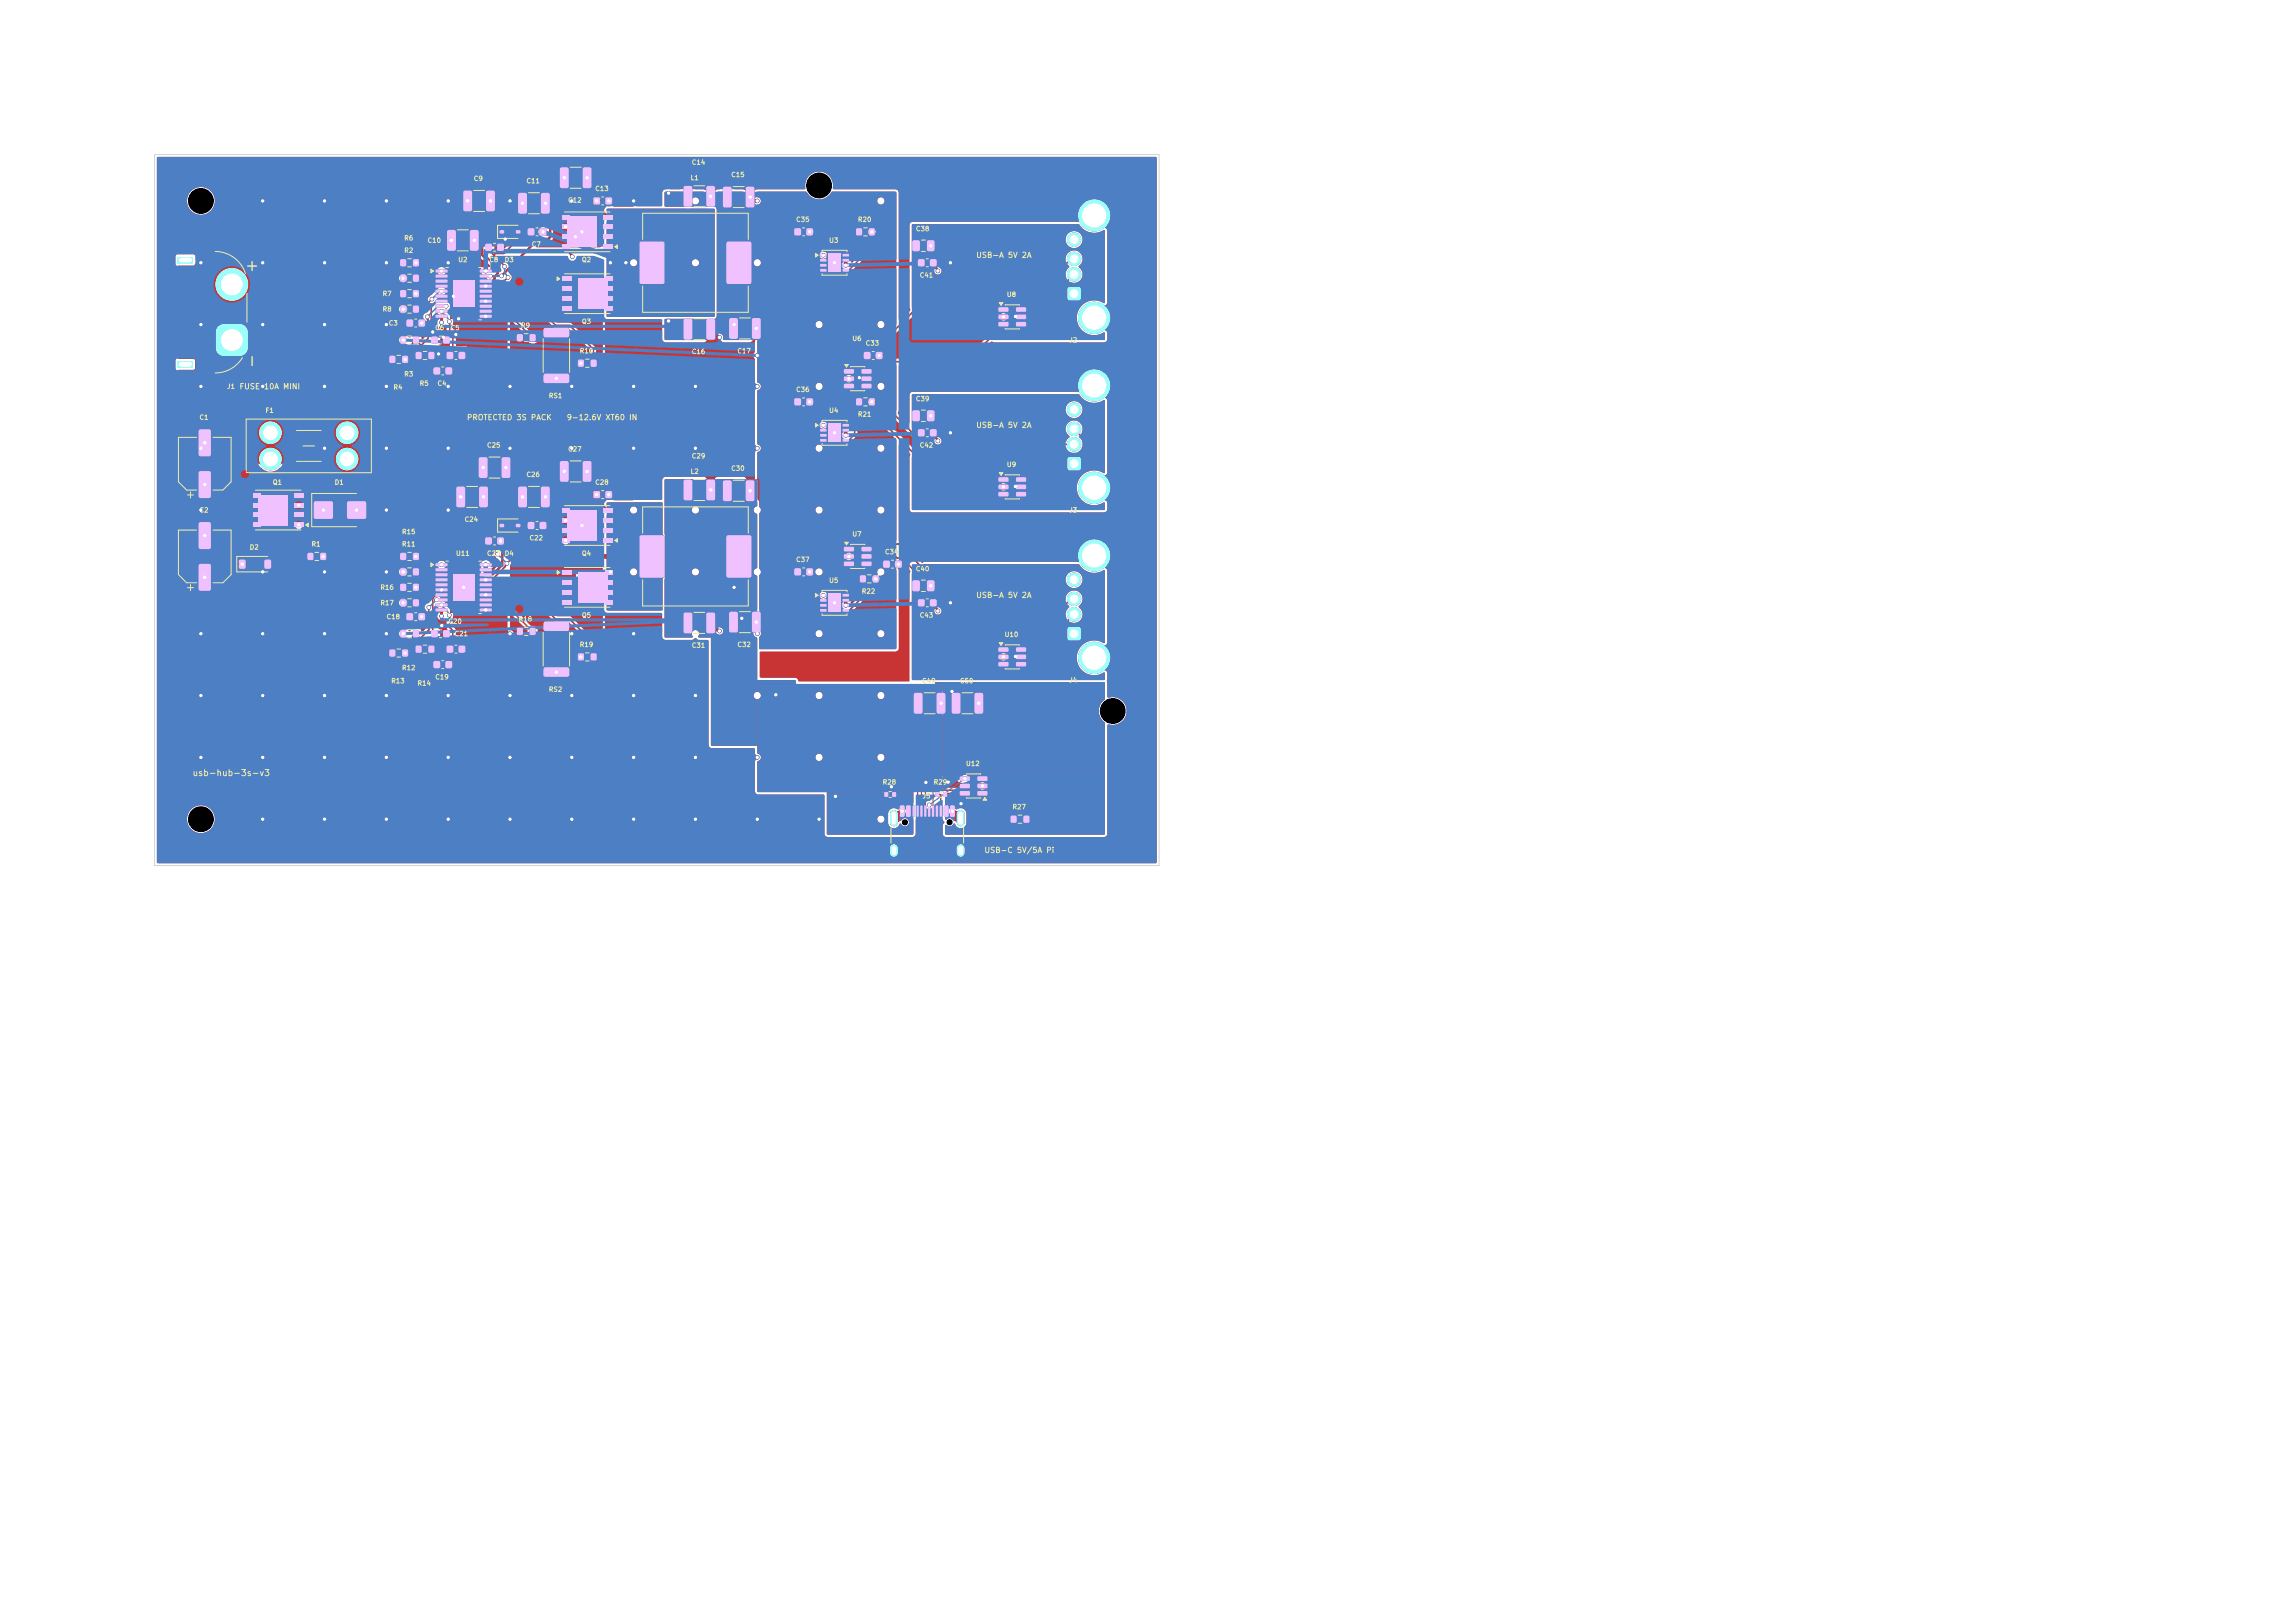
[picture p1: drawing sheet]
<svg xmlns="http://www.w3.org/2000/svg" width="297mm" height="210mm" viewBox="0 0 297 210" stroke-linecap="round" stroke-linejoin="round" font-family="sans-serif">
<defs><g id="words">
<g font-size="1.5" fill="#f2eda1">
<text x="33.6" y="35.5" transform="rotate(-90 33.6 35.5)">+</text>
<text x="33.6" y="47.8" transform="rotate(-90 33.6 47.8)">-</text>
</g>
<text font-size=".8" fill="#f2eda1" x="24.8" y="100.6">usb-hub-3s-v3</text>
<g font-size=".7" fill="#f2eda1">
<text x="126.3" y="33.5">USB-A 5V 2A</text>
<text x="30.9" y="50.5">FUSE 10A MINI</text>
<text x="60.4" y="54.5">PROTECTED 3S PACK</text>
<text x="73.3" y="54.5">9-12.6V XT60 IN</text>
<text x="126.3" y="55.5">USB-A 5V 2A</text>
<text x="126.3" y="77.5">USB-A 5V 2A</text>
<text x="127.3" y="110.5">USB-C 5V/5A Pi</text>
</g>
<g font-size=".6" fill="#f2eda1">
<text x="61.2" y="23.6">C9</text>
<text x="68.1" y="23.9">C11</text>
<text x="89.3" y="23.5">L1</text>
<text x="89.5" y="21.5">C14</text>
<text x="94.6" y="23.1">C15</text>
<text x="73.5" y="26.4">C12</text>
<text x="77" y="24.9">C13</text>
<text x="103" y="28.9">C35</text>
<text x="111" y="28.9">R20</text>
<text x="52.2" y="32.9">R2</text>
<text x="52.2" y="31.3">R6</text>
<text x="55.3" y="31.6">C10</text>
<text x="59.2" y="34.1">U2</text>
<text x="63.2" y="34.1">C8</text>
<text x="65.2" y="34.1">D3</text>
<text x="68.7" y="32.1">C7</text>
<text x="75.2" y="34.1">Q2</text>
<text x="107.2" y="31.6">U3</text>
<text x="118.5" y="30.1">C38</text>
<text x="49.4" y="40.5">R8</text>
<text x="49.4" y="38.5">R7</text>
<text x="119" y="36.1">C41</text>
<text x="130.2" y="38.6">U8</text>
<text x="50.2" y="42.3">C3</text>
<text x="56.2" y="42.9">C6</text>
<text x="58.2" y="42.9">C5</text>
<text x="67.3" y="42.6">R9</text>
<text x="75" y="45.9">R10</text>
<text x="75.2" y="42.1">Q3</text>
<text x="89.5" y="46">C16</text>
<text x="95.4" y="45.9">C17</text>
<text x="110.2" y="44.3">U6</text>
<text x="112" y="44.9">C33</text>
<text x="138.3" y="44.5">J2</text>
<text x="29.3" y="50.5">J1</text>
<text x="34.3" y="53.6">F1</text>
<text x="50.8" y="50.6">R4</text>
<text x="52.2" y="48.9">R3</text>
<text x="54.2" y="50.1">R5</text>
<text x="56.5" y="50.1">C4</text>
<text x="71" y="51.7">RS1</text>
<text x="103" y="50.9">C36</text>
<text x="107.2" y="53.6">U4</text>
<text x="118.5" y="52.1">C39</text>
<text x="25.7" y="54.5">C1</text>
<text x="63" y="58.1">C25</text>
<text x="73.5" y="58.6">C27</text>
<text x="89.5" y="59.5">C29</text>
<text x="111" y="54.1">R21</text>
<text x="119" y="58.1">C42</text>
<text x="35.2" y="62.9">Q1</text>
<text x="43.2" y="62.9">D1</text>
<text x="68.1" y="61.9">C26</text>
<text x="77" y="62.9">C28</text>
<text x="89.3" y="61.5">L2</text>
<text x="94.6" y="61.1">C30</text>
<text x="130.2" y="60.6">U9</text>
<text x="25.7" y="66.5">C2</text>
<text x="32.2" y="71.3">D2</text>
<text x="40.2" y="70.9">R1</text>
<text x="52" y="70.9">R11</text>
<text x="52" y="69.3">R15</text>
<text x="60.1" y="67.7">C24</text>
<text x="68.5" y="70.1">C22</text>
<text x="110.2" y="69.6">U7</text>
<text x="114.5" y="71.9">C34</text>
<text x="138.3" y="66.5">J3</text>
<text x="49.2" y="76.5">R16</text>
<text x="58.9" y="72.1">U11</text>
<text x="63" y="72.1">C23</text>
<text x="65.2" y="72.1">D4</text>
<text x="75.2" y="72.1">Q4</text>
<text x="103" y="72.9">C37</text>
<text x="107.2" y="75.6">U5</text>
<text x="111.5" y="77">R22</text>
<text x="118.5" y="74.1">C40</text>
<text x="49.2" y="78.5">R17</text>
<text x="50" y="80.3">C18</text>
<text x="58" y="80.9">C20</text>
<text x="58.8" y="82.5">C21</text>
<text x="67.1" y="80.6">R18</text>
<text x="75" y="83.9">R19</text>
<text x="75.2" y="80.1">Q5</text>
<text x="89.5" y="84">C31</text>
<text x="95.4" y="83.9">C32</text>
<text x="119" y="80.1">C43</text>
<text x="129.9" y="82.6">U10</text>
<text x="50.6" y="88.6">R13</text>
<text x="52" y="86.9">R12</text>
<text x="54" y="88.9">R14</text>
<text x="56.3" y="88.1">C19</text>
<text x="71" y="89.7">RS2</text>
<text x="119.3" y="88.6">C49</text>
<text x="124.2" y="88.6">C50</text>
<text x="138.3" y="88.5">J4</text>
<text x="114.2" y="101.7">R28</text>
<text x="120.8" y="101.7">R29</text>
<text x="124.9" y="99.3">U12</text>
<text x="119.3" y="103.5">J5</text>
<text x="131" y="104.9">R27</text>
</g>
</g></defs>
<g fill="#c83434">
<path d="M67.1 63h.8l.3 .1v2.3l-.2 .2-.7 .1-.2-.2v-2.3z"/>
<path d="M70.1 63h.8l.2 .1v2.3l-.1 .2-.8 .1-.2-.2v-2.3z"/>
<path d="M109.2 47.8h1.2l.1 .1v.4l-.1 .1-1.1-.1-.1-.1z"/>
<path d="M109.2 48.7h1.2l.1 .2v.3l-.1 .1h-1.1l-.1-.1z"/>
<path d="M109.2 49.7h1.2l.1 .1v.4l-.1 .1-1.1-.1-.1-.1z"/>
<path d="M111.5 49.7h1.2l.1 .1v.4l-.1 .1-1.1-.1-.1-.1z"/>
<path d="M111.5 48.7h1.2l.1 .2v.3l-.1 .1h-1.1l-.1-.1z"/>
<path d="M111.5 47.8h1.2l.1 .1v.4l-.1 .1-1.1-.1-.1-.1z"/>
<path d="M118.1 31.1h.7l.2 .1v1.1l-.1 .2h-.6l-.2-.1v-1.1z"/>
<path d="M120 31.1h.7l.2 .1v1.1l-.1 .2h-.6l-.2-.1-.1-1.1z"/>
<path d="M118.8 33.6l.2-.1 .6 .1 .1 .2-.1 .6-.2 .1-.6-.1v-.1z"/>
<path d="M120.4 33.6l.1-.1 .7 .1v.2v.6l-.2 .1-.6-.1-.1-.1z"/>
<path d="M53.8 45.6h.7v.8h-.7z"/>
<path d="M55.5 45.6h.7v.8h-.7z"/>
<path d="M118.1 75.1h.7l.2 .1v1.1l-.1 .2h-.6l-.2-.1v-1.1z"/>
<path d="M120 75.1h.7l.2 .1v1.1l-.1 .2h-.6l-.2-.1-.1-1.1z"/>
<path d="M55.8 81.6l.2-.1 .6 .1 .1 .2-.1 .6-.1 .1-.7-.1v-.1z"/>
<path d="M57.4 81.6l.1-.1 .7 .1v.2v.6l-.2 .1-.6-.1-.1-.1z"/>
<path d="M51.8 77.6h.7v.8h-.7z"/>
<path d="M53.5 77.6h.7v.8h-.7z"/>
<path d="M51.8 43.6h.7v.8h-.7z"/>
<path d="M53.5 43.6h.7v.8h-.7z"/>
<path d="M121.1 102.5h.4v.6h-.4z"/>
<path d="M122.1 102.5h.4v.6h-.4z"/>
<path d="M68.3 67.6l.2-.1 .6 .1 .1 .2-.1 .6-.1 .1-.7-.1v-.1z"/>
<path d="M69.9 67.6l.1-.1 .7 .1v.2v.6l-.2 .1-.6-.1-.1-.1z"/>
<path d="M102.8 51.6l.2-.1 .6 .1 .1 .2-.1 .6-.1 .1-.7-.1v-.1z"/>
<path d="M104.4 51.6l.1-.1 .7 .1v.2v.6l-.2 .1-.6-.1-.1-.1z"/>
<path d="M74.8 84.6h.7v.8h-.7z"/>
<path d="M76.5 84.6h.7v.8h-.7z"/>
<path d="M62.8 69.6l.2-.1 .6 .1 .1 .2-.1 .6-.2 .1-.6-.1v-.1z"/>
<path d="M64.4 69.6l.2-.1 .6 .1v.2v.6l-.2 .1-.6-.1-.1-.1z"/>
<path d="M66.9 43.3h.7v.8h-.7z"/>
<path d="M68.6 43.3h.7v.8h-.7z"/>
<path d="M78 31.6h1.3v.6h-1.3z"/>
<path d="M78 30.3h1.3v.6h-1.3z"/>
<path d="M78 29.1h1.3v.6h-1.3z"/>
<path d="M78 27.8h1.3v.6h-1.3z"/>
<path d="M73.4 28h3.8v4h-3.8z"/>
<path d="M72.7 31.6h1v.6h-1z"/>
<path d="M72.7 30.3h1v.6h-1z"/>
<path d="M72.7 29.1h1v.6h-1z"/>
<path d="M72.7 27.8h1v.6h-1z"/>
<path d="M76.8 25.6l.2-.1 .6 .1 .1 .2-.1 .6-.1 .1-.7-.1v-.1z"/>
<path d="M78.4 25.6l.1-.1 .7 .1v.2v.6l-.2 .1-.6-.1-.1-.1z"/>
<path d="M40.7 64.9h.1h2h.2l.1 .2v1.8l-.1 .2-.2 .1h-2l-.1-.1-.1-.2v-1.8z"/>
<path d="M45 64.9h.1h2h.2l.1 .2v1.8l-.1 .2-.2 .1h-2l-.1-.1-.1-.2v-1.8z"/>
<path d="M51.8 71.6h.7v.8h-.7z"/>
<path d="M53.5 71.6h.7v.8h-.7z"/>
<path d="M68.3 29.6l.2-.1 .6 .1 .1 .2-.1 .6-.1 .1-.7-.1v-.1z"/>
<path d="M69.9 29.6l.1-.1 .7 .1v.2v.6l-.2 .1-.6-.1-.1-.1z"/>
<path d="M93.6 24.2h.8l.3 .1v2.3l-.2 .2-.7 .1-.2-.2-.1-2.3z"/>
<path d="M96.6 24.2h.8l.2 .1 .1 2.3-.2 .2-.8 .1-.2-.2v-2.3z"/>
<path d="M70.4 42.5l.2-.1h2.9l.2 .3v.8l-.3 .2-2.9-.1-.2-.2z"/>
<path d="M70.4 48.4h.2h2.9l.2 .2v.8l-.3 .2h-2.9l-.2-.3z"/>
<path d="M114.5 102.5h.4v.6h-.4z"/>
<path d="M115.5 102.5h.4v.6h-.4z"/>
<path d="M106.2 54.9h.7l.1 .2-.8 .1z"/>
<path d="M106.2 55.5h.7l.1 .3h-.8z"/>
<path d="M106.2 56.2h.7l.1 .2-.8 .1z"/>
<path d="M106.2 56.8h.7l.1 .3h-.8z"/>
<path d="M109.1 56.8h.7l.1 .3h-.8z"/>
<path d="M109.1 56.2h.7l.1 .2-.8 .1z"/>
<path d="M109.1 55.5h.7l.1 .3h-.8z"/>
<path d="M109.1 54.9h.7l.1 .2-.8 .1z"/>
<path d="M107.2 54.8h1.6v2.4h-1.6z"/>
<path d="M56.1 47.6l.2-.1 .6 .1 .1 .2-.1 .6-.2 .1-.6-.1v-.1z"/>
<path d="M57.7 47.6l.1-.1 .7 .1v.2v.6l-.2 .1-.6-.1-.1-.1z"/>
<path d="M66.9 81.3h.7v.8h-.7z"/>
<path d="M68.6 81.3h.7v.8h-.7z"/>
<path d="M51.8 39.6h.7v.8h-.7z"/>
<path d="M53.5 39.6h.7v.8h-.7z"/>
<path d="M72.7 73.8h1.3v.6h-1.3z"/>
<path d="M72.7 75.1h1.3v.6h-1.3z"/>
<path d="M72.7 76.3h1.3v.6h-1.3z"/>
<path d="M72.7 77.6h1.3v.6h-1.3z"/>
<path d="M74.8 74h3.8v4h-3.8z"/>
<path d="M78.3 73.8h1v.6h-1z"/>
<path d="M78.3 75.1h1v.6h-1z"/>
<path d="M78.3 76.3h1v.6h-1z"/>
<path d="M78.3 77.6h1v.6h-1z"/>
<path d="M82.8 31.3h.2h2.8l.2 .1v5.1l-.2 .2-2.8 .1-.2-.2-.1-5.1z"/>
<path d="M94.1 31.3h.2h2.7l.2 .1 .1 5.1-.2 .2-2.8 .1-.3-.2v-5.1z"/>
<path d="M38 67.6h1.3v.6h-1.3z"/>
<path d="M38 66.3h1.3v.6h-1.3z"/>
<path d="M38 65.1h1.3v.6h-1.3z"/>
<path d="M38 63.8h1.3v.6h-1.3z"/>
<path d="M33.4 64h3.8v4h-3.8z"/>
<path d="M32.7 67.6h1v.6h-1z"/>
<path d="M32.7 66.3h1v.6h-1z"/>
<path d="M32.7 65.1h1v.6h-1z"/>
<path d="M32.7 63.8h1v.6h-1z"/>
<path d="M102.8 29.6l.2-.1 .6 .1 .1 .2-.1 .6-.1 .1-.7-.1v-.1z"/>
<path d="M104.4 29.6l.1-.1 .7 .1v.2v.6l-.2 .1-.6-.1-.1-.1z"/>
<path d="M39.8 71.6h.7v.8h-.7z"/>
<path d="M41.5 71.6h.7v.8h-.7z"/>
<path d="M111.8 45.6l.2-.1 .6 .1 .1 .2-.1 .6-.2 .1-.6-.1v-.1z"/>
<path d="M113.4 45.6l.1-.1 .7 .1v.2v.6l-.2 .1-.6-.1-.1-.1z"/>
<path d="M51.8 33.6h.7v.8h-.7z"/>
<path d="M53.5 33.6h.7v.8h-.7z"/>
<path d="M123.2 89.7h.8l.3 .1v2.3l-.2 .2-.7 .1-.2-.2v-2.3z"/>
<path d="M126.2 89.7h.8l.2 .1v2.3l-.1 .2-.8 .1-.2-.2v-2.3z"/>
<path d="M56.1 85.6l.2-.1 .6 .1 .1 .2-.1 .6-.2 .1-.6-.1v-.1z"/>
<path d="M57.7 85.6l.1-.1 .7 .1v.2v.6l-.2 .1-.6-.1-.1-.1z"/>
<path d="M93.6 62.2h.8l.3 .1v2.3l-.2 .2-.7 .1-.2-.2-.1-2.3z"/>
<path d="M96.6 62.2h.8l.2 .1 .1 2.3-.2 .2-.8 .1-.2-.2v-2.3z"/>
<path d="M88.5 41.3h.8l.3 .1v2.3l-.2 .2-.7 .1-.2-.2v-2.3z"/>
<path d="M91.5 41.3h.8l.2 .1v2.3l-.1 .2-.8 .1-.2-.2v-2.3z"/>
<path d="M94.4 79.2h.8l.3 .1v2.3l-.2 .2-.7 .1-.2-.2-.1-2.3z"/>
<path d="M97.4 79.2h.8l.2 .1 .1 2.3-.2 .2-.8 .1-.2-.2v-2.3z"/>
<path d="M126.5 102.4h1.2l.1 .1v.4l-.2 .1-1-.1-.1-.1z"/>
<path d="M126.5 101.4h1.2l.1 .2v.3l-.2 .1h-1l-.1-.1z"/>
<path d="M126.5 100.5h1.2l.1 .1v.4l-.2 .1-1-.1-.1-.1z"/>
<path d="M124.2 100.5h1.2l.1 .1v.4l-.1 .1-1.1-.1-.1-.1z"/>
<path d="M124.2 101.4h1.2l.1 .2v.3l-.1 .1h-1.1l-.1-.1z"/>
<path d="M124.2 102.4h1.2l.1 .1v.4l-.1 .1-1.1-.1-.1-.1z"/>
<path d="M51.8 75.6h.7v.8h-.7z"/>
<path d="M53.5 75.6h.7v.8h-.7z"/>
<path d="M118.3 89.7h.8l.3 .1v2.3l-.2 .2-.7 .1-.2-.2-.1-2.3z"/>
<path d="M121.3 89.7h.8l.2 .1 .1 2.3-.2 .2-.8 .1-.2-.2v-2.3z"/>
<path d="M52.6 79.4l.2-.1 .6 .1 .1 .2-.1 .6-.2 .1-.6-.1v-.1z"/>
<path d="M54.2 79.4l.2-.1 .6 .1v.2v.6l-.2 .1-.6-.1-.1-.1z"/>
<path d="M138.2 59.2h.2h1.2h.2v.2v1.2v.2l-.2 .1h-1.2l-.2-.1v-.2v-1.2z"/>
</g>
<g fill="#c83434" stroke="#c83434" stroke-width=".13">
<circle cx="139" cy="57.5" r=".85"/>
<circle cx="139" cy="55.5" r=".85"/>
<circle cx="139" cy="53" r=".85"/>
<circle cx="141.6" cy="63.1" r="2"/>
<circle cx="141.6" cy="49.9" r="2"/>
</g>
<g fill="#c83434">
<path d="M118.8 55.6l.2-.1 .6 .1 .1 .2-.1 .6-.2 .1-.6-.1v-.1z"/>
<path d="M120.4 55.6l.1-.1 .7 .1v.2v.6l-.2 .1-.6-.1-.1-.1z"/>
<path d="M74.8 46.6h.7v.8h-.7z"/>
<path d="M76.5 46.6h.7v.8h-.7z"/>
<path d="M72.7 35.8h1.3v.6h-1.3z"/>
<path d="M72.7 37.1h1.3v.6h-1.3z"/>
<path d="M72.7 38.3h1.3v.6h-1.3z"/>
<path d="M72.7 39.6h1.3v.6h-1.3z"/>
<path d="M74.8 36h3.8v4h-3.8z"/>
<path d="M78.3 35.8h1v.6h-1z"/>
<path d="M78.3 37.1h1v.6h-1z"/>
<path d="M78.3 38.3h1v.6h-1z"/>
<path d="M78.3 39.6h1v.6h-1z"/>
<path d="M106.2 76.9h.7l.1 .2-.8 .1z"/>
<path d="M106.2 77.5h.7l.1 .3h-.8z"/>
<path d="M106.2 78.2h.7l.1 .2-.8 .1z"/>
<path d="M106.2 78.8h.7l.1 .3h-.8z"/>
<path d="M109.1 78.8h.7l.1 .3h-.8z"/>
<path d="M109.1 78.2h.7l.1 .2-.8 .1z"/>
<path d="M109.1 77.5h.7l.1 .3h-.8z"/>
<path d="M109.1 76.9h.7l.1 .2-.8 .1z"/>
<path d="M107.2 76.8h1.6v2.4h-1.6z"/>
<path d="M51.8 37.6h.7v.8h-.7z"/>
<path d="M53.5 37.6h.7v.8h-.7z"/>
<path d="M51.8 81.6h.7v.8h-.7z"/>
<path d="M53.5 81.6h.7v.8h-.7z"/>
<path d="M111.3 74.5h.7v.8h-.7z"/>
<path d="M113 74.5h.7v.8h-.7z"/>
<path d="M110.8 51.6h.7v.8h-.7z"/>
<path d="M112.5 51.6h.7v.8h-.7z"/>
<path d="M62 59.2h.8l.3 .1v2.3l-.2 .2-.7 .1-.2-.2-.1-2.3z"/>
<path d="M65 59.2h.8l.2 .1 .1 2.3-.2 .2-.8 .1-.2-.2v-2.3z"/>
<path d="M53.8 83.6h.7v.8h-.7z"/>
<path d="M55.5 83.6h.7v.8h-.7z"/>
<path d="M76.8 63.6l.2-.1 .6 .1 .1 .2-.1 .6-.1 .1-.7-.1v-.1z"/>
<path d="M78.4 63.6l.1-.1 .7 .1v.2v.6l-.2 .1-.6-.1-.1-.1z"/>
<path d="M31 72.5l.1-.1 .6 .1 .1 .1-.1 .9-.1 .1-.6-.1-.1-.1z"/>
<path d="M34.3 72.5l.1-.1 .6 .1 .1 .1-.1 .9-.1 .1-.6-.1-.1-.1z"/>
<path d="M57.8 45.6l.2-.1 .6 .1 .1 .2-.1 .6-.2 .1-.6-.1v-.1z"/>
<path d="M59.4 45.6l.2-.1 .6 .1v.2v.6l-.2 .1-.6-.1-.1-.1z"/>
<path d="M88.5 24.1h.8l.3 .1v2.3l-.2 .2-.7 .1-.2-.2v-2.3z"/>
<path d="M91.5 24.1h.8l.2 .1v2.3l-.1 .2-.8 .1-.2-.2v-2.3z"/>
<path d="M55.8 43.6l.2-.1 .6 .1 .1 .2-.1 .6-.1 .1-.7-.1v-.1z"/>
<path d="M57.4 43.6l.1-.1 .7 .1v.2v.6l-.2 .1-.6-.1-.1-.1z"/>
<path d="M118.8 77.6l.2-.1 .6 .1 .1 .2-.1 .6-.2 .1-.6-.1v-.1z"/>
<path d="M120.4 77.6l.1-.1 .7 .1v.2v.6l-.2 .1-.6-.1-.1-.1z"/>
<path d="M88.5 62.1h.8l.3 .1v2.3l-.2 .2-.7 .1-.2-.2v-2.3z"/>
<path d="M91.5 62.1h.8l.2 .1v2.3l-.1 .2-.8 .1-.2-.2v-2.3z"/>
<path d="M56.4 72.9h1.4h.1v.3l-.1 .1h-1.3l-.2-.1z"/>
<path d="M56.4 73.6l1.4-.1 .1 .1v.2l-.1 .1h-1.3l-.2-.1z"/>
<path d="M56.4 74.2h1.4h.1v.3l-.1 .1h-1.3l-.2-.1z"/>
<path d="M56.4 74.9l1.4-.1 .1 .1v.2l-.1 .1h-1.3l-.2-.1z"/>
<path d="M56.4 75.5h1.4h.1v.3l-.1 .1h-1.3l-.2-.1z"/>
<path d="M56.4 76.2l1.4-.1 .1 .1v.2l-.1 .1h-1.3l-.2-.1z"/>
<path d="M56.4 76.8h1.4h.1v.3l-.1 .1h-1.3l-.2-.1z"/>
<path d="M56.4 77.5l1.4-.1 .1 .1v.2l-.1 .1h-1.3l-.2-.1z"/>
<path d="M56.4 78.1h1.4h.1v.3l-.1 .1h-1.3l-.2-.1z"/>
<path d="M56.4 78.8l1.4-.1 .1 .1v.2l-.1 .1h-1.3l-.2-.1z"/>
<path d="M62.1 78.8l1.5-.1v.1v.2v.1h-1.4l-.1-.1z"/>
<path d="M62.1 78.1h1.5v.3v.1h-1.4l-.1-.1z"/>
<path d="M62.1 77.5l1.5-.1v.1v.2v.1h-1.4l-.1-.1z"/>
<path d="M62.1 76.8h1.5v.3v.1h-1.4l-.1-.1z"/>
<path d="M62.1 76.2l1.5-.1v.1v.2v.1h-1.4l-.1-.1z"/>
<path d="M62.1 75.5h1.5v.3v.1h-1.4l-.1-.1z"/>
<path d="M62.1 74.9l1.5-.1v.1v.2v.1h-1.4l-.1-.1z"/>
<path d="M62.1 74.2h1.5v.3v.1h-1.4l-.1-.1z"/>
<path d="M62.1 73.6l1.5-.1v.1v.2v.1h-1.4l-.1-.1z"/>
<path d="M62.1 72.9h1.5v.3v.1h-1.4l-.1-.1z"/>
<path d="M58.3 72.8h3.4v6.5h-3.4z"/>
<path d="M110.8 29.6h.7v.8h-.7z"/>
<path d="M112.5 29.6h.7v.8h-.7z"/>
<path d="M94.4 41.2h.8l.3 .1v2.3l-.2 .2-.7 .1-.2-.2-.1-2.3z"/>
<path d="M97.4 41.2h.8l.2 .1 .1 2.3-.2 .2-.8 .1-.2-.2v-2.3z"/>
<path d="M118.1 53.1h.7l.2 .1v1.1l-.1 .2h-.6l-.2-.1v-1.1z"/>
<path d="M120 53.1h.7l.2 .1v1.1l-.1 .2h-.6l-.2-.1-.1-1.1z"/>
<path d="M88.5 79.3h.8l.3 .1v2.3l-.2 .2-.7 .1-.2-.2v-2.3z"/>
<path d="M91.5 79.3h.8l.2 .1v2.3l-.1 .2-.8 .1-.2-.2v-2.3z"/>
<path d="M70.4 80.5l.2-.1h2.9l.2 .3v.8l-.3 .2-2.9-.1-.2-.2z"/>
<path d="M70.4 86.4h.2h2.9l.2 .2v.8l-.3 .2h-2.9l-.2-.3z"/>
<path d="M60 24.7h.9l.2 .1v2.3l-.2 .2-.7 .1-.2-.2-.1-2.3z"/>
<path d="M63 24.7h.8l.2 .1v2.3l-.1 .2-.8 .1-.2-.2v-2.3z"/>
<path d="M57.8 83.6l.2-.1 .6 .1 .1 .2-.1 .6-.2 .1-.6-.1v-.1z"/>
<path d="M59.4 83.6l.2-.1 .6 .1v.2v.6l-.2 .1-.6-.1-.1-.1z"/>
<path d="M72.5 59.7h.8l.3 .1v2.3l-.2 .2-.7 .1-.2-.2-.1-2.3z"/>
<path d="M75.5 59.7h.8l.2 .1v2.3l-.1 .2-.8 .1-.2-.2v-2.3z"/>
<path d="M59.1 63h.8l.3 .1v2.3l-.2 .2-.7 .1-.2-.2-.1-2.3z"/>
<path d="M62.1 63h.8l.2 .1v2.3l-.1 .2-.8 .1-.2-.2v-2.3z"/>
<path d="M116.5 104.3l.4-.1 .1 .1v1.2v.2h-.4l-.1-.1z"/>
<path d="M117.3 104.3l.4-.1 .1 .1v1.2v.2h-.4l-.1-.1z"/>
<path d="M118.6 104.3h.3v1.3l-.1 .1-.2-.1z"/>
<path d="M119.6 104.3h.3v1.3l-.1 .1-.2-.1z"/>
<path d="M120.1 104.3h.3v1.3l-.1 .1-.2-.1z"/>
<path d="M121.1 104.3h.3v1.3l-.1 .1-.2-.1z"/>
<path d="M122.2 104.3l.4-.1 .1 .1 .1 1.2-.1 .2h-.4l-.1-.1z"/>
<path d="M123 104.3l.4-.1 .1 .1v1.2v.2h-.4l-.1-.1z"/>
<path d="M121.6 104.3h.3v1.3l-.1 .1-.2-.1z"/>
<path d="M120.6 104.3h.3v1.3l-.1 .1-.2-.1z"/>
<path d="M119.1 104.3h.3v1.3l-.1 .1-.2-.1z"/>
<path d="M118.1 104.3h.3v1.3l-.1 .1-.2-.1z"/>
</g>
<path d="M115.7 105.3v1.1M115.7 109.8v.6M124.3 105.3v1.1M124.3 109.8v.6" fill="none" stroke="#c83434" stroke-width="1"/>
<g fill="#c83434">
<path d="M62.8 31.6l.2-.1 .6 .1 .1 .2-.1 .6-.2 .1-.6-.1v-.1z"/>
<path d="M64.4 31.6l.2-.1 .6 .1v.2v.6l-.2 .1-.6-.1-.1-.1z"/>
<path d="M51.8 73.6h.7v.8h-.7z"/>
<path d="M53.5 73.6h.7v.8h-.7z"/>
<path d="M109.2 70.8h1.2l.1 .1v.4l-.1 .1-1.1-.1-.1-.1z"/>
<path d="M109.2 71.7h1.2l.1 .2v.3l-.1 .1h-1.1l-.1-.1z"/>
<path d="M109.2 72.7h1.2l.1 .1v.4l-.1 .1-1.1-.1-.1-.1z"/>
<path d="M111.5 72.7h1.2l.1 .1v.4l-.1 .1-1.1-.1-.1-.1z"/>
<path d="M111.5 71.7h1.2l.1 .2v.3l-.1 .1h-1.1l-.1-.1z"/>
<path d="M111.5 70.8h1.2l.1 .1v.4l-.1 .1-1.1-.1-.1-.1z"/>
<path d="M50.4 46.1h.7v.8h-.7z"/>
<path d="M52.1 46.1h.7v.8h-.7z"/>
<path d="M138.2 37.2h.2h1.2h.2v.2v1.2v.2l-.2 .1h-1.2l-.2-.1v-.2v-1.2z"/>
</g>
<g fill="#c83434" stroke="#c83434" stroke-width=".13">
<circle cx="139" cy="35.5" r=".85"/>
<circle cx="139" cy="33.5" r=".85"/>
<circle cx="139" cy="31" r=".85"/>
<circle cx="141.6" cy="41.1" r="2"/>
<circle cx="141.6" cy="27.9" r="2"/>
</g>
<g fill="#c83434">
<path d="M67.1 25h.8l.3 .1v2.3l-.2 .2-.7 .1-.2-.2v-2.3z"/>
<path d="M70.1 25h.8l.2 .1v2.3l-.1 .2-.8 .1-.2-.2v-2.3z"/>
</g>
<g fill="#c83434" stroke="#c83434" stroke-width=".13">
<circle cx="35" cy="56" r="1.39"/>
<circle cx="35" cy="59.4" r="1.39"/>
<circle cx="44.9" cy="56" r="1.39"/>
<circle cx="44.9" cy="59.4" r="1.39"/>
</g>
<g fill="#c83434">
<path d="M23 46.7h2v.9h-2z"/>
<path d="M23 33.2h2v.9h-2z"/>
<path d="M28.3 42.3l.5-.3h2.2a1.03 1.03 0 0 1 1 1v2a1.03 1.03 0 0 1-1 1.1h-2a1.03 1.03 0 0 1-1.1-1.1l.1-2.2z"/>
</g>
<circle cx="30" cy="36.8" r="2.05" fill="#c83434" stroke="#c83434" stroke-width=".13"/>
<g fill="#c83434">
<path d="M56.4 34.9h1.4h.1v.3l-.1 .1h-1.3l-.2-.1z"/>
<path d="M56.4 35.6l1.4-.1 .1 .1v.2l-.1 .1h-1.3l-.2-.1z"/>
<path d="M56.4 36.2h1.4h.1v.3l-.1 .1h-1.3l-.2-.1z"/>
<path d="M56.4 36.9l1.4-.1 .1 .1v.2l-.1 .1h-1.3l-.2-.1z"/>
<path d="M56.4 37.5h1.4h.1v.3l-.1 .1h-1.3l-.2-.1z"/>
<path d="M56.4 38.2l1.4-.1 .1 .1v.2l-.1 .1h-1.3l-.2-.1z"/>
<path d="M56.4 38.8h1.4h.1v.3l-.1 .1h-1.3l-.2-.1z"/>
<path d="M56.4 39.5l1.4-.1 .1 .1v.2l-.1 .1h-1.3l-.2-.1z"/>
<path d="M56.4 40.1h1.4h.1v.3l-.1 .1h-1.3l-.2-.1z"/>
<path d="M56.4 40.8l1.4-.1 .1 .1v.2l-.1 .1h-1.3l-.2-.1z"/>
<path d="M62.1 40.8l1.5-.1v.1v.2v.1h-1.4l-.1-.1z"/>
<path d="M62.1 40.1h1.5v.3v.1h-1.4l-.1-.1z"/>
<path d="M62.1 39.5l1.5-.1v.1v.2v.1h-1.4l-.1-.1z"/>
<path d="M62.1 38.8h1.5v.3v.1h-1.4l-.1-.1z"/>
<path d="M62.1 38.2l1.5-.1v.1v.2v.1h-1.4l-.1-.1z"/>
<path d="M62.1 37.5h1.5v.3v.1h-1.4l-.1-.1z"/>
<path d="M62.1 36.9l1.5-.1v.1v.2v.1h-1.4l-.1-.1z"/>
<path d="M62.1 36.2h1.5v.3v.1h-1.4l-.1-.1z"/>
<path d="M62.1 35.6l1.5-.1v.1v.2v.1h-1.4l-.1-.1z"/>
<path d="M62.1 34.9h1.5v.3v.1h-1.4l-.1-.1z"/>
<path d="M58.3 34.8h3.4v6.5h-3.4z"/>
<path d="M57.9 29.8h.9l.2 .1v2.3l-.2 .2-.7 .1-.2-.2-.1-2.3z"/>
<path d="M60.9 29.8h.8l.2 .1v2.3l-.1 .2-.7 .1-.3-.2v-2.3z"/>
<path d="M106.2 32.9h.7l.1 .2-.8 .1z"/>
<path d="M106.2 33.5h.7l.1 .3h-.8z"/>
<path d="M106.2 34.2h.7l.1 .2-.8 .1z"/>
<path d="M106.2 34.8h.7l.1 .3h-.8z"/>
<path d="M109.1 34.8h.7l.1 .3h-.8z"/>
<path d="M109.1 34.2h.7l.1 .2-.8 .1z"/>
<path d="M109.1 33.5h.7l.1 .3h-.8z"/>
<path d="M109.1 32.9h.7l.1 .2-.8 .1z"/>
<path d="M107.2 32.8h1.6v2.4h-1.6z"/>
<path d="M50.4 84.1h.7v.8h-.7z"/>
<path d="M52.1 84.1h.7v.8h-.7z"/>
<path d="M129.2 83.8h1.2l.1 .1v.4l-.1 .1-1.1-.1-.1-.1z"/>
<path d="M129.2 84.7h1.2l.1 .2v.3l-.1 .1h-1.1l-.1-.1z"/>
<path d="M129.2 85.7h1.2l.1 .1v.4l-.1 .1-1.1-.1-.1-.1z"/>
<path d="M131.5 85.7h1.2l.1 .1v.4l-.2 .1-1-.1-.1-.1z"/>
<path d="M131.5 84.7h1.2l.1 .2v.3l-.2 .1h-1l-.1-.1z"/>
<path d="M131.5 83.8h1.2l.1 .1v.4l-.2 .1-1-.1-.1-.1z"/>
<path d="M78 69.6h1.3v.6h-1.3z"/>
<path d="M78 68.3h1.3v.6h-1.3z"/>
<path d="M78 67.1h1.3v.6h-1.3z"/>
<path d="M78 65.8h1.3v.6h-1.3z"/>
<path d="M73.4 66h3.8v4h-3.8z"/>
<path d="M72.7 69.6h1v.6h-1z"/>
<path d="M72.7 68.3h1v.6h-1z"/>
<path d="M72.7 67.1h1v.6h-1z"/>
<path d="M72.7 65.8h1v.6h-1z"/>
<path d="M52.6 41.4l.2-.1 .6 .1 .1 .2-.1 .6-.2 .1-.6-.1v-.1z"/>
<path d="M54.2 41.4l.2-.1 .6 .1v.2v.6l-.2 .1-.6-.1-.1-.1z"/>
<path d="M72.5 21.7h.8l.3 .1v2.3l-.2 .2-.7 .1-.2-.2-.1-2.3z"/>
<path d="M75.5 21.7h.8l.2 .1v2.3l-.1 .2-.8 .1-.2-.2v-2.3z"/>
<path d="M25.8 73h1.2l.3 .1v3.1l-.2 .2-1.2 .1-.2-.2v-3.1z"/>
<path d="M25.8 67.6h1.2l.3 .1v3.1l-.2 .2-1.2 .1-.2-.2v-3.1z"/>
<path d="M129.2 61.8h1.2l.1 .1v.4l-.1 .1-1.1-.1-.1-.1z"/>
<path d="M129.2 62.7h1.2l.1 .2v.3l-.1 .1h-1.1l-.1-.1z"/>
<path d="M129.2 63.7h1.2l.1 .1v.4l-.1 .1-1.1-.1-.1-.1z"/>
<path d="M131.5 63.7h1.2l.1 .1v.4l-.2 .1-1-.1-.1-.1z"/>
<path d="M131.5 62.7h1.2l.1 .2v.3l-.2 .1h-1l-.1-.1z"/>
<path d="M131.5 61.8h1.2l.1 .1v.4l-.2 .1-1-.1-.1-.1z"/>
<path d="M25.8 61h1.2l.3 .1v3.1l-.2 .2-1.2 .1-.2-.2v-3.1z"/>
<path d="M25.8 55.6h1.2l.3 .1v3.1l-.2 .2-1.2 .1-.2-.2v-3.1z"/>
<path d="M138.2 81.2h.2h1.2h.2v.2v1.2v.2l-.2 .1h-1.2l-.2-.1v-.2v-1.2z"/>
</g>
<g fill="#c83434" stroke="#c83434" stroke-width=".13">
<circle cx="139" cy="79.5" r=".85"/>
<circle cx="139" cy="77.5" r=".85"/>
<circle cx="139" cy="75" r=".85"/>
<circle cx="141.6" cy="85.1" r="2"/>
<circle cx="141.6" cy="71.9" r="2"/>
</g>
<g fill="#c83434">
<path d="M64.7 29.8h.5v.4h-.5z"/>
<path d="M66.8 29.8h.5v.4h-.5z"/>
<path d="M102.8 73.6l.2-.1 .6 .1 .1 .2-.1 .6-.1 .1-.7-.1v-.1z"/>
<path d="M104.4 73.6l.1-.1 .7 .1v.2v.6l-.2 .1-.6-.1-.1-.1z"/>
<path d="M64.7 67.8h.5v.4h-.5z"/>
<path d="M66.8 67.8h.5v.4h-.5z"/>
<path d="M114.3 72.6l.2-.1 .6 .1 .1 .2-.1 .6-.2 .1-.6-.1v-.1z"/>
<path d="M115.9 72.6l.1-.1 .7 .1v.2v.6l-.2 .1-.6-.1-.1-.1z"/>
<path d="M82.8 69.3h.2h2.8l.2 .1v5.1l-.2 .2-2.8 .1-.2-.2-.1-5.1z"/>
<path d="M94.1 69.3h.2h2.7l.2 .1 .1 5.1-.2 .2-2.8 .1-.3-.2v-5.1z"/>
<path d="M51.8 35.6h.7v.8h-.7z"/>
<path d="M53.5 35.6h.7v.8h-.7z"/>
<path d="M130.8 105.6h.7v.8h-.7z"/>
<path d="M132.5 105.6h.7v.8h-.7z"/>
<path d="M129.2 39.8h1.2l.1 .1v.4l-.1 .1-1.1-.1-.1-.1z"/>
<path d="M129.2 40.7h1.2l.1 .2v.3l-.1 .1h-1.1l-.1-.1z"/>
<path d="M129.2 41.7h1.2l.1 .1v.4l-.1 .1-1.1-.1-.1-.1z"/>
<path d="M131.5 41.7h1.2l.1 .1v.4l-.2 .1-1-.1-.1-.1z"/>
<path d="M131.5 40.7h1.2l.1 .2v.3l-.2 .1h-1l-.1-.1z"/>
<path d="M131.5 39.8h1.2l.1 .1v.4l-.2 .1-1-.1-.1-.1z"/>
</g>
<g fill="#c83434" stroke="#c83434" stroke-width=".13">
<circle cx="62.5" cy="60.5" r=".23"/>
<circle cx="52.2" cy="40" r=".22"/>
<circle cx="26.5" cy="62.7" r=".22"/>
<circle cx="41.8" cy="66" r=".22"/>
<circle cx="58.4" cy="31.1" r=".23"/>
<circle cx="52.2" cy="74" r=".22"/>
<circle cx="73.2" cy="69.9" r=".23"/>
<circle cx="60.5" cy="26" r=".23"/>
<circle cx="38.7" cy="67.9" r=".23"/>
<circle cx="59.6" cy="64.3" r=".22"/>
<circle cx="38.7" cy="65.4" r=".23"/>
<circle cx="67.6" cy="26.3" r=".22"/>
<circle cx="75.3" cy="30" r=".23"/>
<circle cx="74.1" cy="33.2" r=".23"/>
<circle cx="74.5" cy="30.6" r=".23"/>
<circle cx="77.2" cy="64" r=".22"/>
<circle cx="57.1" cy="73.1" r=".22"/>
<circle cx="73" cy="23" r=".22"/>
<circle cx="67.6" cy="64.3" r=".22"/>
<circle cx="77.2" cy="26" r=".23"/>
<circle cx="57.1" cy="35.1" r=".22"/>
<circle cx="31.3" cy="73" r=".22"/>
<circle cx="73.2" cy="29.4" r=".22"/>
<circle cx="75.3" cy="68" r=".22"/>
<circle cx="26.5" cy="74.7" r=".22"/>
<circle cx="73" cy="61" r=".22"/>
<circle cx="73.2" cy="67.4" r=".23"/>
<circle cx="52.2" cy="78" r=".22"/>
<circle cx="52.2" cy="36" r=".22"/>
<circle cx="104.8" cy="52" r=".22"/>
<circle cx="93.1" cy="81.7" r=".22"/>
<circle cx="34" cy="82" r=".22"/>
<circle cx="26" cy="98" r=".23"/>
<circle cx="82" cy="26" r=".22"/>
<circle cx="42" cy="90" r=".22"/>
<circle cx="82" cy="106" r=".22"/>
<circle cx="113.8" cy="46" r=".22"/>
<circle cx="57.2" cy="80.9" r=".22"/>
<circle cx="65.5" cy="60.5" r=".23"/>
<circle cx="116.7" cy="104.9" r=".22"/>
<circle cx="62.9" cy="78.9" r=".22"/>
<circle cx="34" cy="42" r=".22"/>
<circle cx="52.4" cy="46.5" r=".23"/>
<circle cx="42" cy="82" r=".22"/>
<circle cx="97.1" cy="25.5" r=".23"/>
<circle cx="58" cy="66" r=".22"/>
<circle cx="121.4" cy="79.1" r=".23"/>
<circle cx="58" cy="26" r=".22"/>
<circle cx="64.8" cy="70" r=".22"/>
<circle cx="58" cy="58" r=".22"/>
<circle cx="70.6" cy="26.3" r=".23"/>
<circle cx="97.1" cy="63.5" r=".23"/>
<circle cx="123.2" cy="104.9" r=".23"/>
<circle cx="62.6" cy="64.3" r=".22"/>
<circle cx="74" cy="98" r=".22"/>
<circle cx="50" cy="66" r=".22"/>
<circle cx="62.9" cy="39" r=".22"/>
<circle cx="56" cy="43" r=".22"/>
<circle cx="70.6" cy="64.3" r=".22"/>
<circle cx="54.6" cy="79.8" r=".23"/>
<circle cx="26.5" cy="69.3" r=".22"/>
<circle cx="113.3" cy="74.9" r=".23"/>
<circle cx="106.5" cy="55" r=".23"/>
<circle cx="60" cy="76" r=".22"/>
<circle cx="57.1" cy="76.3" r=".22"/>
<circle cx="92" cy="25.4" r=".22"/>
<circle cx="76" cy="23" r=".22"/>
<circle cx="104.8" cy="30" r=".23"/>
<circle cx="74" cy="58" r=".22"/>
<circle cx="66" cy="90" r=".22"/>
<circle cx="66" cy="106" r=".22"/>
<circle cx="26" cy="50" r=".22"/>
<circle cx="54.6" cy="41.8" r=".23"/>
<circle cx="108" cy="34" r=".23"/>
<circle cx="46.1" cy="66" r=".22"/>
<circle cx="112.8" cy="30" r=".22"/>
<circle cx="59.3" cy="41.2" r=".22"/>
<circle cx="75.2" cy="47" r=".22"/>
<circle cx="58" cy="106" r=".22"/>
<circle cx="50" cy="90" r=".22"/>
<circle cx="58" cy="98" r=".22"/>
<circle cx="98" cy="82" r=".22"/>
<circle cx="90" cy="98" r=".22"/>
<circle cx="74" cy="82" r=".22"/>
<circle cx="121.8" cy="91" r=".23"/>
<circle cx="109.9" cy="49" r=".22"/>
<circle cx="90" cy="58" r=".22"/>
<circle cx="50" cy="50" r=".22"/>
<circle cx="26.5" cy="57.3" r=".22"/>
<circle cx="129.9" cy="85" r=".22"/>
<circle cx="120.5" cy="75.8" r=".22"/>
<circle cx="42" cy="42" r=".22"/>
<circle cx="34" cy="74" r=".22"/>
<circle cx="56.7" cy="45.8" r=".23"/>
<circle cx="121.4" cy="57.1" r=".22"/>
<circle cx="50" cy="34" r=".22"/>
<circle cx="50" cy="42" r=".22"/>
<circle cx="129.9" cy="41" r=".23"/>
<circle cx="75.2" cy="85" r=".22"/>
<circle cx="106.5" cy="33" r=".23"/>
<circle cx="97.9" cy="80.5" r=".22"/>
<circle cx="129.9" cy="63" r=".22"/>
<circle cx="98" cy="106" r=".23"/>
<circle cx="34" cy="26" r=".23"/>
<circle cx="76" cy="61" r=".22"/>
<circle cx="92" cy="63.4" r=".22"/>
<circle cx="93.1" cy="43.7" r=".22"/>
<circle cx="78.8" cy="26" r=".22"/>
<circle cx="58.7" cy="38.3" r=".22"/>
<circle cx="26" cy="90" r=".22"/>
<circle cx="53.8" cy="34" r=".23"/>
<circle cx="65.4" cy="30.9" r=".22"/>
<circle cx="50" cy="82" r=".22"/>
<circle cx="74" cy="50" r=".22"/>
<circle cx="50" cy="58" r=".22"/>
<circle cx="42" cy="50" r=".22"/>
<circle cx="63.5" cy="26" r=".23"/>
<circle cx="74" cy="106" r=".22"/>
<circle cx="74" cy="26" r=".22"/>
<circle cx="106" cy="106" r=".23"/>
<circle cx="98" cy="50" r=".22"/>
<circle cx="104.8" cy="74" r=".22"/>
<circle cx="108" cy="56" r=".22"/>
<circle cx="72" cy="49" r=".22"/>
<circle cx="90" cy="50" r=".22"/>
<circle cx="26" cy="58" r=".22"/>
<circle cx="58" cy="34" r=".22"/>
<circle cx="116.3" cy="73" r=".22"/>
<circle cx="66" cy="50" r=".22"/>
<circle cx="90" cy="90" r=".22"/>
<circle cx="26" cy="82" r=".22"/>
<circle cx="34" cy="98" r=".23"/>
<circle cx="78.8" cy="64" r=".22"/>
<circle cx="62.9" cy="77" r=".22"/>
<circle cx="98" cy="98" r=".23"/>
<circle cx="74" cy="90" r=".22"/>
<circle cx="121.4" cy="35.1" r=".22"/>
<circle cx="50" cy="74" r=".22"/>
<circle cx="66" cy="82" r=".22"/>
<circle cx="108" cy="78" r=".22"/>
<circle cx="50" cy="98" r=".22"/>
<circle cx="42" cy="58" r=".22"/>
<circle cx="58" cy="90" r=".22"/>
<circle cx="82" cy="90" r=".22"/>
<circle cx="82" cy="82" r=".22"/>
<circle cx="109.9" cy="72" r=".22"/>
<circle cx="120.5" cy="53.8" r=".22"/>
<circle cx="50" cy="106" r=".22"/>
<circle cx="50" cy="26" r=".22"/>
<circle cx="59" cy="43.3" r=".23"/>
<circle cx="34" cy="50" r=".22"/>
<circle cx="62.9" cy="75" r=".22"/>
<circle cx="66" cy="58" r=".22"/>
<circle cx="58" cy="50" r=".22"/>
<circle cx="53.8" cy="72" r=".22"/>
<circle cx="98" cy="26" r=".23"/>
<circle cx="42" cy="106" r=".22"/>
<circle cx="97.9" cy="42.5" r=".22"/>
<circle cx="57.4" cy="43.6" r=".22"/>
<circle cx="34" cy="106" r=".23"/>
<circle cx="106.5" cy="77" r=".23"/>
<circle cx="66" cy="26" r=".22"/>
<circle cx="42" cy="34" r=".22"/>
<circle cx="42" cy="26" r=".22"/>
<circle cx="26" cy="66" r=".22"/>
<circle cx="26" cy="34" r=".23"/>
<circle cx="52.4" cy="84.5" r=".23"/>
<circle cx="120.5" cy="31.8" r=".22"/>
<circle cx="90" cy="106" r=".22"/>
<circle cx="42" cy="74" r=".22"/>
<circle cx="66" cy="98" r=".22"/>
<circle cx="82" cy="98" r=".22"/>
<circle cx="62.9" cy="40.9" r=".22"/>
<circle cx="42" cy="98" r=".22"/>
<circle cx="41.8" cy="72" r=".22"/>
<circle cx="98" cy="58" r=".22"/>
<circle cx="82" cy="58" r=".22"/>
<circle cx="26" cy="42" r=".22"/>
<circle cx="72" cy="87" r=".22"/>
<circle cx="126.7" cy="91" r=".23"/>
<circle cx="62.9" cy="37" r=".23"/>
<circle cx="53.8" cy="38" r=".23"/>
<circle cx="127.1" cy="101.7" r=".22"/>
<circle cx="53.8" cy="76" r=".22"/>
<circle cx="34" cy="34" r=".23"/>
<circle cx="61.4" cy="31.1" r=".22"/>
<circle cx="34" cy="90" r=".22"/>
<circle cx="112.8" cy="52" r=".22"/>
<circle cx="82" cy="50" r=".22"/>
<circle cx="86.5" cy="41.5" r=".23"/>
<circle cx="86.5" cy="25" r=".23"/>
<circle cx="57.1" cy="41.7" r=".22"/>
<circle cx="98" cy="46" r=".22"/>
<circle cx="52.2" cy="44" r=".22"/>
<circle cx="95" cy="42" r=".22"/>
<circle cx="111.2" cy="48.9" r=".22"/>
<circle cx="131.4" cy="40.9" r=".22"/>
<circle cx="123" cy="34" r=".23"/>
<circle cx="109.5" cy="34.3" r=".22"/>
<circle cx="58.1" cy="41.6" r=".22"/>
<circle cx="57.1" cy="40.3" r=".23"/>
<circle cx="131.4" cy="84.9" r=".22"/>
<circle cx="109.5" cy="78.3" r=".22"/>
<circle cx="123" cy="78" r=".22"/>
<circle cx="57.7" cy="39.6" r=".23"/>
<circle cx="55.3" cy="41" r=".22"/>
<circle cx="96" cy="80" r=".22"/>
<circle cx="52.2" cy="82" r=".22"/>
<circle cx="115.4" cy="101.8" r=".22"/>
<circle cx="123.2" cy="89.5" r=".22"/>
<circle cx="95" cy="76" r=".22"/>
<circle cx="122.7" cy="101.2" r=".23"/>
<circle cx="119.8" cy="101.2" r=".23"/>
<circle cx="100.4" cy="89.9" r=".22"/>
<circle cx="108.1" cy="103.1" r=".22"/>
<circle cx="124.4" cy="104" r=".22"/>
<circle cx="57.1" cy="79.7" r=".23"/>
<circle cx="79" cy="74" r=".22"/>
<circle cx="62.9" cy="73.1" r=".23"/>
<circle cx="65.6" cy="72.9" r=".22"/>
<circle cx="64.4" cy="71.7" r=".22"/>
<circle cx="70.3" cy="30" r=".23"/>
<circle cx="81" cy="34" r=".22"/>
<circle cx="62.9" cy="35.1" r=".22"/>
<circle cx="79" cy="34" r=".22"/>
<circle cx="64.9" cy="35.7" r=".23"/>
<circle cx="63.5" cy="35.7" r=".22"/>
<circle cx="123" cy="56" r=".22"/>
<circle cx="131.4" cy="62.9" r=".23"/>
<circle cx="109.5" cy="56.3" r=".22"/>
<circle cx="55.5" cy="78.6" r=".23"/>
<circle cx="56.5" cy="77.6" r=".23"/>
<circle cx="120.2" cy="104.2" r=".23"/>
<circle cx="124.9" cy="100.8" r=".22"/>
<circle cx="57.1" cy="78.3" r=".23"/>
<circle cx="58.1" cy="79.6" r=".23"/>
<circle cx="65.7" cy="35.9" r=".22"/>
<circle cx="65.3" cy="34.5" r=".22"/>
<circle cx="55.9" cy="38.7" r=".23"/>
<circle cx="57.1" cy="37.7" r=".23"/>
</g>
<g fill="none" stroke="#c83434" stroke-width=".3">
<path d="M57.1 38.3h1.6M62.9 38.3h.8l.9 1h8.1l.6 .6M65.4 30.9l-.6 1.1M68.7 30l-.6-.6h-1.4l-.6 .6h-1.1l-1.1 1.1h-1.1l-.4 .4v1.5l.2 .2h.3l1.5 1.5v.7l-.4 .4v.3l-.3 .3h-.8M73.2 31.9l.9 1.3M73.2 30.6h1.3M78.7 28.1l-.7-.7h-5.5l-1.3 1.4v1.9l-.2 .2h-1.1l-.1-.1-4.9 4.9M120.8 34l.6 1.1M92 42.6l1.1 1.1M120.8 56l.6 1.1M62.9 76.3h8.8l.6 .6v.2l.8 .8h.2M65 68l.6 .6"/>
<path d="M65.6 68.6v1.9l-.6 .6v2l-1.2 1.2h-.8l-.1 .1M68.7 68l-.6 .6h-1.4l-.5-.5-.6 .5M78.7 66.1l-.7-.7h-5.5l-.7 .7h-6l-3.4 3.4v1l1.6 1.6v1.3l-.3 .3h-.8M120.8 78l.6 1.1M57.2 80.9l.6 1.1M92 80.6l1.1 1.1"/>
</g>
<g fill="none" stroke="#c83434" stroke-width=".2">
<path d="M52.2 34l1.2 1.2h1.9l1.1 1.2h.7M55.9 38.7l-1.4 1.4 .1 .4-1.3 1.3h-.3M57.1 39h-.7l-.6 .6v2.4l1.2 1.2-.8 .8M57.1 35.7h-.7l-.4-.4v-.7l-1.4-1.4h-2.9l-.3 .3v1l.3 .3h.5l.8 .8h.4l.4 .4v.4l-1.6 1.6M57.1 37h-.7l-.4 .4v.4l-2.2 2.2M62.9 39.6h1.4l.3 .3h5.1l2.2 2.2h1.8l3.1 3.1v1.8M63.2 32v.3l2.1 2.1M65.7 35.9l-2 1.8h-.8M67 30v1l-1.8 1.8h-1.1l-.2 .2M111.2 30v3.6l-1.4 1.4h-.4M138.6 33.5l-6.5 6.5h-13.6l-5.5 5.5v1.1l-.2 .2h-1l-.4-.3-1.5 1.5M139 35.5l-6.5 6.5h-2.6l-4.8 4.8h-11.8l-1.2 1.2"/>
<path d="M55.3 41v.3l.1 .1v2.4l-.9 .9M55.8 46v1.3l.7 .7M58.1 46.8v1.2M58.1 41.6l.1 1.6 .4 .4v2l-.4 .4M58.6 45.2h1.6l.4 .4v1.1l-2.1 2.1h-2.4l-1.9-1.9v-.9M59.8 46l-.8 .8h-1.2l-.4-.4v-1l-.2-.2h-1.8l-.2 .2-1.4-1.4-1.7 1.7h-.5l-.8 .8M62.9 40.3h2.6l3.4 3.4M109.9 50l1.2 1.2h.8l.2 .2v1.1l9.5 9.5h1.9l3.2 3.2h3.3l.9-.9M111.2 52l-1.6 1.6 1 1v1.6l-.8 .8h-.4M112.1 50l13.9 14h3.9M139 55.5l1.2 1.2v1.1l-.1 .3-.6 .6h-1.5l-.2 .2v.5l.1 .1-5.1 5.1h-1.6l-.3-.3M139 57.5h-1.7l-4.2 4.2"/>
<path d="M37.9 69.7l-3.3 3.3M38.7 64.1h-.2l-.9 .9v3l-.1 .1v1.2l2.7 2.7M52.2 72l.8 .8h.9l.7 .7v.7l.2 .2h2.3M53.8 74l-1.6 1.6v.4M55.5 78.6v2.9l-1.1 1.1M56.5 77.6h.6M57.1 77h-.7l-.4 .4v4.4l.2 .2M57.1 73.7h-.7l-.4-.4v-.7l-1.4-1.4h-2.9l-.3 .3v1l.3 .3h.5l1.4 1.4M57.1 75h-.7l-2.6 2.6v.4M57.1 75.7h-.7l-1.8 1.8v1l-1.3 1.3h-.3M58.1 79.6l.1 1.6 .4 .4v2l-.4 .4M62.9 77.6h6.5l2.5 2.5h1.8l3.1 3.1v1.8"/>
<path d="M62.9 78.3h2.6l3.4 3.4M63.2 70v.3l.4 .4v.2l.8 .8M67 68l.8-.8h1.4l.3 .3v1.5l-4.1 4.1v.2l-1.4 1.4v.6l-.4 .4h-.7M109.9 71h.9l.6-.6h4.9l4.3 4.3h.3l9 9v.3h2.2l6.5-6.5M111.7 74.9l-1.2 1.2 .8 .8v.7l-1.6 1.6-.3-.2M112.1 71l.4 .4h2.8l.8 .8h.6l2.9 2.9v1.4l.7 .7h.9l7.7 7.7v.5l.6 .6h3l6.5-6.5M129.9 62h.3l.7 .7M130.9 62.7v1.6M132.1 62h-.5l-.7 .7M133.1 61.7v1.7l-.6 .6h-.4M133.1 61.7l-.6-.6h-3.2l-1.3 1.3v1.6M55.8 84l.7 .7v1.3"/>
<path d="M58.1 84.8v1.2M58.6 83.2h1.6l.4 .4v1.1l-2.1 2.1h-2.4l-1.9-1.9v-.9M59.8 84l-.8 .8h-1.2l-.4-.4v-1l-.2-.2h-1.8l-.2 .2-1.4-1.4-1.7 1.7h-.5l-.8 .8M124.9 100.8h7.9v5.2M127.1 102.7h-2.2l6.3 3.3"/>
</g>
<path d="M57.1 40.9v.8M57.1 78.9v.8" fill="none" stroke="#c83434" stroke-width=".4"/>
<path d="M109.4 33.7v.6M109.4 55.7v.6M109.4 77.7v.6" fill="none" stroke="#c83434" stroke-width=".5"/>
<path d="M114.7 102.8v-1.5h4v3.7M120.2 104.2v.8M120.8 102.3v2.7M121.3 102.8h.4v2.2M124.9 102.7v-.4h-5.2v2.7M124.9 100.8h-5.6v4.2" fill="none" stroke="#c83434" stroke-width=".15"/>
<path d="M62.9 35.1h.1M62.9 73.1h.1M70.3 68v4h10.7" fill="none" stroke="#c83434" stroke-width=".6"/>
<g fill="#c83434">
<path d="M115.3 105a.5 .5 0 0 1 .7 0 .49 .49 0 0 0 .5-.6l.2-.1 .2 .1v1.3a1.31 1.31 0 0 1-.7 .7l-.1 .2a.45 .45 0 0 1-.5 .3 .45 .45 0 0 1-.4-.5v-1.1z"/>
<path d="M123.1 104.4l.1-.1a.34 .34 0 0 1 .3 .4 .63 .63 0 0 0 .9 .2l.2 .1 .2 .2v1.2a.45 .45 0 0 1-.4 .5 .45 .45 0 0 1-.5-.3l-.1-.2-.4-.2-.3-.3z"/>
<path d="M126.6 101.4h1l.1 .2v.3l-.1 .1h-1l-.1-.2z"/>
<path d="M121.3 89.7h.8l.2 .1v2.3l-.1 .2h-.8l-.1-.1v-2.3z"/>
<path d="M126.2 89.8l.8-.1 .2 .1v2.3l-.1 .2h-.8l-.1-.1z"/>
<path d="M98.3 84.4l.2-.1 17.6-.1 .2-.3v-10.1l-.1-.3-.3-.2v-.6l.1-.1 .6 .1 1.2 1.2-.1 .4v13.8l-.1 .1h-14.2l-.3-.4-.2-.1h-4.4l-.2-.2z"/>
<path d="M74.8 84.7l.2-.1 .5 .1v.6l-.1 .1-.6-.1z"/>
<path d="M129.3 84.7h.2h.9l.1 .2v.3l-.2 .1h-.9l-.1-.1z"/>
<path d="M97.4 79.2h.7l.3 .1v2.3l-.4 .6-.6-.5v-2.3z"/>
<path d="M91.5 79.4l.1-.1 .9 .1v1.4l.1 .3 .7 .6a.18 .18 0 0 1-.1 .1 .18 .18 0 0 1-.2 0l-.4-.1-.3 .2h-.7l-.1-.1z"/>
<path d="M107 76.9h1.6h.1l.1 .4-.1 1.8h-.1h-1.2l-.2-.4v-.7a.71 .71 0 0 0-.1-.7l-.2-.2z"/>
<path d="M120.5 77.6l.6 .1 .2 .2-.1 .4a.23 .23 0 0 1-.2 .2 .23 .23 0 0 1-.2-.1l-.4-.1z"/>
<path d="M120 74.9h.2l.2 .2h.3l.3 .3-.1 .4v.5l-.3 .5-.2-.1-.4-.4z"/>
<path d="M113.1 74.5h.5l.1 .7-.1 .1-.6-.1v-.6z"/>
<path d="M104.4 73.6h.7a.42 .42 0 0 1 .1 .7l-.2 .1h-.6v-.1z"/>
<path d="M109.4 71.7h1l.1 .2-.1 .4h-.1h-.9l-.1-.2z"/>
<path d="M63.6 69l.7-.7 .3 .2h.3l.2 .3v1.5l-.5 .6a.16 .16 0 0 1-.1 .2 .16 .16 0 0 1-.2-.1l-.3-.3v-1.1l-.2-.3a.26 .26 0 0 1-.3-.3z"/>
<path d="M70.1 63.1l.8-.1 .2 .1v2.3l-.1 .2h-.8h-.1z"/>
<path d="M62.1 63.1l.8-.1 .2 .1v2.3l-.1 .2h-.8l-.1-.1z"/>
<path d="M78.4 63.6h.6l.2 .1v.6l-.2 .4h-.3l-.3-.4z"/>
<path d="M128.6 62.3h.3l.1 .2 .3 .1 1 .1 .2 .2v.3l-.2 .1-1 .1-.4 .2h-.4l-.1-.2v-.8z"/>
<path d="M112.6 51.6l.3-.1h.1l9.8 9.8v.2l-.1 .1-1-.1-9.1-9.1-.1-.7z"/>
<path d="M106.9 55l.3-.1h1.4h.1l.1 .4-.1 1.8h-.1h-1.2l-.2-.4v-.7a.6 .6 0 0 0-.1-.7l-.2-.2z"/>
<path d="M120.4 55.6h.1h.6v.9l-.7-.2z"/>
<path d="M120 53.2l.7-.1 .2 .1v1.1l-.1 .1-.6 .1-.2-.1z"/>
<path d="M104.4 51.6h.7v.8h-.7z"/>
<path d="M109.4 48.7h1l.1 .2-.1 .4h-.1h-.9l-.1-.2z"/>
<path d="M74.9 46.6l.6 .1v.6l-.1 .1-.6-.1v-.6z"/>
<path d="M118.6 40.5l10.2-.1 .5 .2 1 .1h.1l.1 .4-.1 .2h-1.1a.45 .45 0 0 0-.4 .4v.7l-4 4h-11.5l.1-.8z"/>
<path d="M106.9 33l.3-.1h1.4h.1l.1 1.7-.1 .5h-1.3h-.1v-1.6l-.4-.4z"/>
<path d="M120.4 33.6h.1h.6v.9l-.7-.2z"/>
<path d="M120.1 31.2l.6-.1 .2 .1v1.1l-.1 .1-.6 .1-.2-.1v-1.1z"/>
<path d="M64 31.6l1.1-1.1 1.3-.1h.2l-.1 .5-1.5 1.5h-1z"/>
<path d="M112.5 29.7l.1-.1 .6 .1v.6l-.1 .1-.6-.1z"/>
<path d="M104.4 29.6h.1h.6v.8h-.7z"/>
<path d="M70.1 25h.8l.2 .1v2.3l-.1 .2h-.8l-.1-.1v-2.3z"/>
<path d="M63 24.7h.8l.2 .1v2.3l-.1 .2h-.8l-.1-.1v-2.3z"/>
<path d="M78.4 25.6h.6l.2 .1v.6l-.2 .4h-.3l-.3-.4z"/>
<path d="M56.4 80h.3a.59 .59 0 0 0 .9 0l.2 .2v1.2l.4 .4v1.3l-.2 .1h-.3a.69 .69 0 0 0-.7-.4l-.1-.1 .1-.4v-.7l-.2-.2-.4-.3z"/>
<path d="M52.9 71.6l1.6 .1 1.1 1 .1 .8a.28 .28 0 0 1 .1 .5h-.8l-.1-.7-.8-.9-1-.1-.2-.2z"/>
<path d="M41.5 71.7l.1-.1 .6 .1v.6l-.1 .1-.6-.1z"/>
<path d="M25.8 67.6h1.3l.1 .1v3.1l-.1 .2h-1.2l-.1-.1v-3.1z"/>
<path d="M25.8 55.7l1.3-.1 .1 .1v3.1l-.1 .2h-1.2l-.1-.1z"/>
<path d="M28.2 42.3l.6-.3h2.4a.97 .97 0 0 1 .8 .9v2.2a.97 .97 0 0 1-.9 .9h-2.2a.97 .97 0 0 1-.9-.9v-2.3z"/>
<path d="M56.6 45.6h.3l.1 .1v.9l.6 .6-.2 .3h-.2l-.3-.3h-.6l-.1-.1v-.3l.3-.4z"/>
<path d="M56.8 42.3l.5-.1a.25 .25 0 0 1 .3-.2 .25 .25 0 0 1 .2 .2v1.1l.4 .5v1.3l-.1 .1h-.4a.69 .69 0 0 0-.7-.4l-.1-.2 .1-.2v-.6l.3-.4 .1-.3-.6-.6z"/>
<path d="M56.4 38.2h.5a.15 .15 0 0 1 .2 .1 .15 .15 0 0 1-.2 .2h-.5l-.1-.1z"/>
<path d="M52.9 33.6h1.5l1 .9v.2l-.1 .1h-1.7l-.7-.7z"/>
<path d="M20.3 20.3h129.2l.2 .2v91.2h-129.4v-5.8h3.9v.5a1.8 1.8 0 0 0 2.9 1.1 1.8 1.8 0 0 0-.2-3.1 1.8 1.8 0 0 0-2.7 1.5h-3.9v-21.7h29.8v.7l.1 .2 .3 .2h.5l.4-.3 .1-.6 .2-.2 .6-.2 1.3-1.2h.5l.1 .3-.1 .1a.51 .51 0 0 0-.6 .5v.7l.3 .4 .1 .3 2 2 .1 .1h2.6l.1-.1 2.2-2.2 .1-.1v-1.3l-.1-.1-.5-.6h-1.4v-1.3l-.4-.5v-1.1a.63 .63 0 0 0-.4-.9v-2.4l-.3-.1h-1.3a.15 .15 0 0 1-.2-.2 .15 .15 0 0 1 .2-.1h1.3a.51 .51 0 0 0 .3-.8v-2.5v-.2l-.3-.1h-1.4l-1.7-1.8h-3.2l-.1 .1-.5 .5v1.3l.5 .4a.2 .2 0 0 1 .1 .2 .2 .2 0 0 1-.1 .2v1l.2 .2 .5 .2v.1l-.3 .2a.49 .49 0 0 0-.4 .5v.7l.1 .2 .3 .2h.6l.2-.2 .2-.2v-.9l.7-.7h.5l.3-.1 .3 .1h1.1v.3l-2.1 2.1-.4 .2-.2 .3h-.2l-.2-.3-.3-.2a.87 .87 0 0 0-.8 .2l-.1 .2v.7a.5 .5 0 0 0 .4 .5l.7-.1 .4-.4 .4 .4a.17 .17 0 0 1 .2 .2 .17 .17 0 0 1-.2 .1h-.6a.52 .52 0 0 0-.5 .5v.8l.5 .3a.92 .92 0 0 0 .8-.2l.2-.6 1-.9 .2-.1 .1 .2v2.3l-.3 .4h-.2l-.2-.3-.3-.2-.7 .1-.4 .4-.4-.4-.7-.1-.3 .2-.1 .2v.7a.69 .69 0 0 0 .7 .5v.2l-.3 .3a.83 .83 0 0 0-.9 .4l-.7 .1-.2 .4h-29.8v-49.7h2.4l.1 25.6-.1 19.8 .1 .3 .3 .1 24-.1 .2-.3v-12.4a.44 .44 0 0 0-.4-.4h-1.8l-.1-.1v-1.9l.1-.2h1.8a.44 .44 0 0 0 .4-.4v-10.4l-.1-.2-.2-.2h-7.9l-.2 .1-.2 .3v5.9l-.2 .2-.2-.1v-13.9h11.8v.6a.49 .49 0 0 0 .4 .5h.6l.2-.2 .2-.2v-.6l.3-.2 .5-.1 1.3-1.2h.5l.1 .2v.2a.61 .61 0 0 0-.7 .5v.7l.3 .4 .1 .3 2 2 .1 .1h2.6l.1-.1 2.2-2.2 .1-.1v-1.3l-.1-.1-.5-.6h-1.4v-1.3l-.4-.5v-1.1a.63 .63 0 0 0-.4-.9v-2.3l-.2-.2h-.7a.15 .15 0 0 1-.1-.2 .15 .15 0 0 1 .1-.1h.6a.51 .51 0 0 0 .3-.8v-2.5v-.2l-.3-.1h-1.4l-1.7-1.8h-3.2l-.1 .1-.5 .4v1.3l.5 .5a.19 .19 0 0 1 .1 .2 .19 .19 0 0 1-.1 .2v.8a.5 .5 0 0 0 .4 .5h.6l.1 .1-.2 .3h-.5l-.4 .3v.9l.1 .2 .3 .2h.6l.2-.2 .2-.2v-.6l1-1a.63 .63 0 0 0 .6-.5l.1-.7h.5l.9 1v.2l-.4 .4-.1 .5-1.5 1.5-.6 .1-.4 .4-.3-.3-.3-.2a.87 .87 0 0 0-.8 .2l-.1 .2v.7a.49 .49 0 0 0 .4 .5l.7-.1 .4-.4 .4 .4a.17 .17 0 0 1 .2 .2 .17 .17 0 0 1-.3 .1l-.8 .1-.2 .4v.7l.1 .2 .3 .2h.6a.71 .71 0 0 0 .5-.8l.8-.7h.2l.2 .5v2l-.2 .3a.24 .24 0 0 1-.3-.1 .24 .24 0 0 1 0-.3l-.4-.3h-.5l-.3 .2-.3 .3-.3-.3-.3-.2a.87 .87 0 0 0-.8 .2l-.1 .2v.7a.69 .69 0 0 0 .7 .5v.2l-.2 .3h-.6l-.4 .4-.7 .1-.2 .4h-11.8v-12.2l-.1-.2-.3-.1h-3.3a.56 .56 0 0 0-.5 .4h-.2l-.2-.3-.3-.1h-6.8a.56 .56 0 0 0-.5 .4h-.2l-.2-.3-.4-.2v-.5l-.2-.2h-2.1l-.3 .2v1.4h-2.4v-4.5h37.2v2.2a.55 .55 0 0 0 .6 .6l.8-.1 .5-.4h1a.44 .44 0 0 0 .5-.4v-2l.1-.1h.8l.1 .1v1l.1 .3-.1 .2 .1 1.8 .3 .4 .5 .1 .6 .6a.17 .17 0 0 1-.1 .3 .17 .17 0 0 1-.2-.1l-1 .1a.39 .39 0 0 0-.3 .3v1.8l.3 .2h1.5a.15 .15 0 0 1 .2 .1 .15 .15 0 0 1-.2 .2h-1.5l-.3 .1v1.2l.1 .3h1.6l.2 .2-.2 .1-1.6 .1-.1 .3v1l.1 .2 .2 .1 3.2-.1 .5 .5-.1 .4 .1 8 .3 .2h3.9a.44 .44 0 0 0 .4-.4v-.8l.1-.2h2.9l.2 .1 .1 1 .2 .3h4l.3-.1 .1-.3v-8l.2-.1h7l.2 .2v2.4l.2 .3 5.1 .1a.44 .44 0 0 0 .5-.5v-2.4l.1-.1h.7l.2 .2v1.4l.8 .7v.4l.2 .2 3.6 .1 .2-.2 .1-.2v-2.6l.1-.1h.7l.2 .2v2.2l-.1 .2h-.3a.44 .44 0 0 0-.3 .4v1.4a.61 .61 0 0 0 0 .9v2.9l.1 .3 .3 .2v.2a.48 .48 0 0 0-.4 .5v6.8l.1 .3 .4 .3-.4 .3-.1 .3v5.9l-.2 .3h-.8l-.1-.1v-2.3a.46 .46 0 0 0-.4-.7h-3.3a.44 .44 0 0 0-.4 .6v2.3l-.2 .1h-.7l-.1-.2v-2.3a.43 .43 0 0 0-.5-.5h-5l-.2 .2-.1 .2v2.4l-.1 .2h-3.1l-.2-.2v-3.9l-.1-.3-.3-.1h-5a.44 .44 0 0 0-.4 .4v1.6l-.2 .1h-.7l-.1-.2v-1.5l-.2-.3-.2-.1h-1.1l-.1-.1a.61 .61 0 0 0-.5-.8l-.8 .1a.65 .65 0 0 0-.5 .7l-.1 .1h-5.7l-.3 .3v1.2l-.9 .1-.1-.1v-1.1l-.2-.3-.2-.1h-1.1l-.1-.8a.54 .54 0 0 0-.5-.6l-.8 .1-.3 .1-.1 .3-.1 .9h-3.5l-.3 .2-.1 .2v4.8l.1 .3 .3 .2v.2a.48 .48 0 0 0-.4 .5v3.3l.1 .3 .3 .1h3.8l.1 .5 1.5 1.5-.1 .3-.6-.1-.8 .1-.2 .1v1.8a.39 .39 0 0 0 .3 .4h1.3l.2 .1-.2 .2h-1.3a.39 .39 0 0 0-.3 .3v1.1l.2 .2h3.5h.2v.3l-.2 .1-3.5-.1-.2 .3v1l.1 .3 .2 .1h3.3l.4 .4-.1 .4v1.9l.1 .2 .2 .1a.18 .18 0 0 1 .2 .2 .18 .18 0 0 1-.2 .2l-.2 .1-.1 .3v4.8l.1 .2 .3 .2h3.9a.44 .44 0 0 0 .4-.4v-.8l.1-.2h2.9l.2 .1v1l.3 .3h4a.44 .44 0 0 0 .4-.4v-8l.1-.1h7.2l.1 .2v2.9l.2 .3 .2 .1h3.5a.47 .47 0 0 1 .8 0h1.1l.2 .2v13.5l.2 .2 .2 .1h5.4l.2 .2v.6l.3 .2a.18 .18 0 0 1 .2 .2 .18 .18 0 0 1-.2 .2l-.2 .1-.1 .3v3.8l.2 .3 .2 .1h8.4l.2 .1v5l.1 .2 .2 .2h11.1a.44 .44 0 0 0 .4-.4v-1.8l.1-.1h2.9h.4l.1 .1a.31 .31 0 0 1 .2 .3 .31 .31 0 0 1-.2 .3v1.3l.2 .2 .2 .1h20.5a.44 .44 0 0 0 .4-.4v-14l.1-.2a1.83 1.83 0 0 0 2.4-1.7 1.83 1.83 0 0 0-2.4-1.7l-.1-.2v-3a.43 .43 0 0 0-.5-.4 1.97 1.97 0 0 1-2.7-.3 1.97 1.97 0 0 1 .1-2.6 1.97 1.97 0 0 1 2.6-.3l.3-.1 .2-.3v-9.2a.43 .43 0 0 0-.5-.4 2 2 0 0 1-2.9-.7l-.3-.1h-19.9l-.4 .1-3-2.9v-12.3l.3-.1 1.2 1.3-.1 .4v6.7l.1 .2 .2 .2h24.9l.2-.1 .2-.2v-.9a.43 .43 0 0 0-.6-.3 1.96 1.96 0 0 1-3-1.8 1.96 1.96 0 0 1 3.1-1.5 .44 .44 0 0 0 .5-.4v-9.2l-.2-.3a.5 .5 0 0 0-.6 0 2.02 2.02 0 0 1-2.7-.8l-.2-.1h-21.5l-.3 .2-.1 .2v3.6l-.3 .1-1.2-1.3 .1-.4v-5.8l.1-.1h8.8l.1-.1 3-2.9 .4 .1h14.2l.2-.1 .2-.2v-1a.44 .44 0 0 0-.6-.2 1.96 1.96 0 0 1-3-1.8 1.96 1.96 0 0 1 3.1-1.5 .44 .44 0 0 0 .5-.4v-9.2l-.2-.3a.5 .5 0 0 0-.6 0 2.01 2.01 0 0 1-2.7-.8l-.2-.1h-21.6l-.2 .2-.1 .2v10.6l.1 .4-1.2 1.3h-.2l-.1-.1-.1-16.6-.3-.2h-8l-.1-.2a1.82 1.82 0 0 0-1.8-2.1 1.82 1.82 0 0 0-1.8 2.2l-.1 .1h-6.2l-.3 .3v.6l.1 .3 .4 .2v.2l-.4 .2-.2 .5h-.8l-.1-.2v-1.7l-.2-.3-.2-.1h-1.1l-.3-.5-.2-.1h-.9l-.4 .2a.33 .33 0 0 1-.4 .4 .45 .45 0 0 0-.4 .4v1.7l-.2 .1h-.7l-.1-.2v-1.6a.45 .45 0 0 0-.5-.4h-1l-.1-.3a.55 .55 0 0 0-.5-.5l-.8 .1a.74 .74 0 0 0-.5 .7h-1.6l-.7 .1-.1 .3v1.6l-.2 .2h-3.1l-.2-.4-.3-.2v-.2a.53 .53 0 0 0 .4-.5v-2.8l-.2-.3-5.2-.1a.44 .44 0 0 0-.4 .4v1.6l-.2 .1h-.7l-.1-.2v-1.5l-.2-.3-.2-.1h-1.1l-.1-.1a.61 .61 0 0 0-.5-.8l-1 .1a.66 .66 0 0 0-.3 .7l-.1 .1h-14l-.2 .1-.1 .3v2.8l.1 .3 .3 .2v.2a.48 .48 0 0 0-.4 .5v3l-.2 .4h-37.2v-4.1h3.9a1.8 1.8 0 0 0 2.5 1.8 1.8 1.8 0 0 0 .4-3.1 1.8 1.8 0 0 0-2.9 1v.3h-3.9z"/>
<path d="M23 60.3h6.8l-.1 8.6 .1 .2 .3 .2h6.9l.3 .3v.2l-2.3 2.3h-.6a.47 .47 0 0 0-.5 .5v.9a.51 .51 0 0 0-.4 .6 .51 .51 0 0 0 .7 .3l.2-.1 .1-.4h7a.48 .48 0 0 0 .6 .6 .48 .48 0 0 0 .3-.8 .48 .48 0 0 0-.8 .1l-.1 .1h-7l.7-.2 .1-.2 .1-.8 2.5-2.4 1.6 1.5v.6l.2 .2 .2 .1h.5a.45 .45 0 0 0 .4-.4v-.6h.4v.7l.1 .2 .2 .1h.6a.45 .45 0 0 0 .4-.4v-.6a.44 .44 0 0 0-.4-.4h-.6l-.2 .1-.1 .3h-.4a.42 .42 0 0 0-.4-.4l-.5-.1-1.7-1.7v-.2h8.7h.1v10.7h-23.9l-.1-.1v-12.1h2.4v3a.49 .49 0 0 0 .5 .5h1.3l.3-.3 .1-3.2a.49 .49 0 0 0-.5-.5h-1.2a.5 .5 0 0 0-.5 .5h-2.4v-1.9h2.5a.48 .48 0 0 0 .6 .6 .48 .48 0 0 0 .3-.8 .48 .48 0 0 0-.8 .1l-.1 .1h-2.5z"/>
<path d="M38.4 64.7h.7l.2 .4v.5a.5 .5 0 0 0 0 .8v.5a.5 .5 0 0 0 0 .8l-.1 .5h-1.1l-.1-.1v-2.9z"/>
<path d="M40.7 64.9h.1h2.2l.1 .2-.1 2h-.1h-2.2l-.1-.2z"/>
<path d="M122.3 100h20.7v7.9l-.1 .1h-20.5l-.1-.1v-1l.1-.2a.59 .59 0 0 0 1-.1h.2a.75 .75 0 0 0 .8 .6 .75 .75 0 0 0 .7-.7v-1.3a.78 .78 0 0 0-1.2-.5l-.1-.1a.55 .55 0 0 0-.4-.6h-.4l-.3 .3v1.3a.28 .28 0 0 1 0 .3 .28 .28 0 0 1-.4 .1v-3.4h1.5h.1a.46 .46 0 0 0 .4 .6h.9l5.3 2.9a.53 .53 0 0 0 .4 .6h.5a.45 .45 0 0 0 .4-.4v-.7l-.2-.3h-1l-3.6-1.9 .1-.2h.7l.2-.3 .1-.4-.2-.3 .2-.3-.1-.8h4.4l.1 4.1-.3 .4v.8l.2 .3h.7a.45 .45 0 0 0 .4-.4v-.7l-.3-.4v-4.5l-.2-.3h-4.9l-.4-.2h-1.1l-.4 .2h-.4l-.4-.2h-1.1l-.4 .2h-1.6z"/>
<path d="M122.3 101.1h1.6l.4 .2h1.1l.4-.2h.5v.1l-.1 .7 .1 .3-.5 .1-.9-.4h-2.6z"/>
<path d="M58 60.5h6.5l.1 .1 .1 1.1 .1 .3 .2 .1h.8l.4-.1 .1-.3v-1.1l.1-.1h8.6l.1 .1v1.5a.49 .49 0 0 0 .5 .5h.8l.3-.3 .1-1.7 .1-.1h5l.1 .1v4.1h-2.6l-.1-.1 .2-.3-.1-.8-.3-.2h-.6l-.3 .1-.1 .2v.8l.3 .3-.2 .3h-5.8l-.7 .7a.18 .18 0 0 1-.2 0 .18 .18 0 0 1-.1-.3l-.1-2.4-.3-.3h-.8a.49 .49 0 0 0-.5 .5v2.5h-4.1l-3.5 3.6-.1 .6-.1 .1h-3.9v-3.5a.53 .53 0 0 0 .5-.5 .53 .53 0 0 0-.5-.5v-2.3h3.7l.1 2.3a.5 .5 0 0 0 .4 .4l.9-.1 .3-.4-.1-2.4-.3-.3h-.8a.49 .49 0 0 0-.5 .5h-3.7z"/>
<path d="M65.2 67.3l.8-.8h5.9l.8-.7h5l.1 .1 .1 .7a.2 .2 0 0 1 .1 .2 .2 .2 0 0 1-.2 .2l.1 .9a.2 .2 0 0 1 .1 .2 .2 .2 0 0 1-.2 .1l.1 .9a.2 .2 0 0 1 .1 .2 .2 .2 0 0 1-.2 .2v.4l-.2 .1h-6.7l-.1-.1v-1.2l.2-.3v-.7l-.3-.4h-.9l-.6-.5h-1.4l-.8 .7h-.2l-.3 .3a.73 .73 0 0 0-.9 .2l-.2-.4-.3-.1z"/>
<path d="M92.8 24.8h3.4v1.8a.49 .49 0 0 0 .5 .5h.8a.73 .73 0 0 0 .4-.6h.1a.48 .48 0 0 0 .5-.6h15v.2a.48 .48 0 0 0 .8 .3 .48 .48 0 0 0 0-.8 .48 .48 0 0 0-.8 .3h-15l-.2-.3-.4-.2v-.5l.1-.1 6.4 .1a1.85 1.85 0 0 0 3.3-.1h8.2l.1 .1v17l-3.3 3.4-.1 1.1h-.6l-.4-.2h-.3l-1.4 1.3h-.7l-.2 .3-.1 .4 .2 .3-.2 .3 .2 .7-.2 .3 .1 .4 .2 .3h.7l.8 .8-.2 .3v.6l-1.3 1.4 .1 .2 .6 .6v.1l-3.7 .1a.43 .43 0 0 0-.3 .5 .43 .43 0 0 0 .4 .4h.5l.1 .1v1.6l.2 .2 1.8 .1 1.1-.2 1-1.1-.1-1.7-.7-.8v-.2l.7-.7 .8-.2 4.3 4.3v13.1h-.1h-4.5l-.7 .6-1.4-.1-.2 .1-.1 .2-.1 .4 .2 .3-.2 .7 .2 .3-.2 .6 .2 .3 1.4 .1 .3-.3v-.4h.4v.4l.3 .3h1.2a.38 .38 0 0 0 .4-.4l-.1-.4-.2-.3h-1.2a.39 .39 0 0 0-.4 .4h-.4l-.1-.3 .1-.3-.1-.7v-.1l.4-.2 .4 .4h.7l.3 .2h2.6l.6 .5-.1 .3v.8l.4 .4v10.1l-.1 .1h-17.5l-.1-.1-.1-1.5 .4-.5h6.9a.48 .48 0 0 0 .5 .6 .48 .48 0 0 0 .5-.6h7v.2a.48 .48 0 0 0 .8 .3 .48 .48 0 0 0 0-.8 .48 .48 0 0 0-.8 .3h-7l-.1-.1a.48 .48 0 0 0-.5-.3 .48 .48 0 0 0-.4 .4h-6.9l.1-.3v-2.2l-.1-.4-.3-.2v-1.9h7.6v.3a.62 .62 0 0 0 .6 .3h.3l.1 .1v1.6l.2 .2h2.1l.4 .2 .2-.1 1.8-1.8v-.9l-.5-.7 .4-.5h.4a.45 .45 0 0 0 .4-.4v-.6h.4v.7l.1 .2 .2 .1h.6a.45 .45 0 0 0 .4-.4v-.7a.5 .5 0 0 0 .4-.6 .5 .5 0 0 0-.6-.4 .5 .5 0 0 0-.3 .6l-.6 .1-.2 .4h-.4l-.1-.3-.2-.1h-.6a.42 .42 0 0 0-.4 .3v.6l-.9 1 .1 .2 .7 .7v.4l-.7 .7-.1-.1v-1.2l-.3-.2h-3.3l-.5 .1-.1 .2h-7.6v-2.5a.48 .48 0 0 0 .1-.7h5.7v.6a.47 .47 0 0 0 .4 .4h.6l.3-.2a.15 .15 0 0 1 .1-.2 .15 .15 0 0 1 .2 .1 .48 .48 0 0 0 .7-.2 .48 .48 0 0 0-.2-.6 .48 .48 0 0 0-.6 .1l-.4-.4h-.7a.47 .47 0 0 0-.4 .4h-5.7l-.1-.1-.1-7.2 .2-.2 .1-.3h7a.48 .48 0 0 0 .5 .6 .48 .48 0 0 0 .5-.6h7v.2a.48 .48 0 0 0 .8 .3 .48 .48 0 0 0 0-.8 .48 .48 0 0 0-.8 .3h-7l-.1-.2-.3-.2a.48 .48 0 0 0-.6 .4h-7l-.3-.3v-.7l-.2-.3v-6.1a.53 .53 0 0 0 .5-.6h7v.2a.48 .48 0 0 0 .6 .4 .48 .48 0 0 0 .4-.6h7v.2a.48 .48 0 0 0 .8 .3 .48 .48 0 0 0 0-.8 .48 .48 0 0 0-.8 .3h-7l-.1-.1a.48 .48 0 0 0-.5-.3 .48 .48 0 0 0-.4 .4h-7l-.1-.2-.4-.3v-5.7h6.1v.7l.1 .2 .2 .1h.7a.45 .45 0 0 0 .4-.4l-.1-.8-.4-.2h-.7l-.2 .4h-6.1v-1.2a.53 .53 0 0 0 .5-.6h7v.2a.48 .48 0 0 0 .8 .3 .48 .48 0 0 0 0-.8 .48 .48 0 0 0-.8 .3h-7l-.1-.2-.4-.3v-5.2l.1-.1a.53 .53 0 0 0 .6-.5v-1.7h6.8a.48 .48 0 0 0 .5 .6 .48 .48 0 0 0 .5-.6h7v.2a.48 .48 0 0 0 .8 .3 .48 .48 0 0 0 0-.8 .48 .48 0 0 0-.8 .3h-7l-.1-.1a.48 .48 0 0 0-.5-.3 .48 .48 0 0 0-.4 .4h-6.8v-.5a.51 .51 0 0 0-.5-.5h-.8l-.3 .3-.1 2.8h-3.4a.61 .61 0 0 0-.4-.9l-.4-.4v-1.2l-.1-.4 .1-.2v-7h4.7a.49 .49 0 0 0 .6 .6 .49 .49 0 0 0 .3-.8 .49 .49 0 0 0-.9 .2h-4.7v-1h13.1v.3l.1 .2 .8 .1 .1 .1v1.6l.2 .2h2.7l.2-.1 1.5-1.6 .1-2.9 .2-.4v-.7h.4v.7l.1 .2 .2 .1h.6a.45 .45 0 0 0 .4-.4v-.7l-.3-.3h-.7l-.2 .1-.1 .3h-.4l-.2-.4h-.7a.42 .42 0 0 0-.4 .3v.8l.3 .4v2.6l-.5 .6-.2-.1v-1.1l-.2-.2h-3.6a.4 .4 0 0 0-.4 .3h-13.1v-3.2h11.3v.7l.1 .2 .2 .1h.6a.46 .46 0 0 0 .5-.4l-.1-.8-.4-.2h-.7l-.2 .4h-11.3v-2.6l-.1-.2 .1-.4z"/>
<path d="M110.8 47.6l.6-.6 .9 .2-.2 .3h-.5a.39 .39 0 0 0-.4 .4v.3a.39 .39 0 0 0 .4 .4h1.1a.38 .38 0 0 0 .4-.4l-.1-.6 .4-.4h2.6v6h-.2l-2.8-2.8 .1-.5h.4a.48 .48 0 0 0 .6 .6 .48 .48 0 0 0 .3-.8 .48 .48 0 0 0-.8 .1l-.1 .1h-.4l-.1-.3-.2-.2h-1.2a.39 .39 0 0 0-.4 .4l.1 .5 .2 .2h.6l.6 .6-.1 .2h-.2l-.4-.4-.7-.1-.5-.4v-.6l-.1-.3 .1-.7-.1-.3 .1-.3z"/>
<path d="M86 41.3h5.1l.1 2.6-.2 .1h-4.9l-.1-.1z"/>
<path d="M86 24.8h5.1v1.9h-5l-.1-.1v-.7h3.5a.48 .48 0 0 0 .6 .6 .48 .48 0 0 0 .3-.8 .48 .48 0 0 0-.8 .1l-.1 .1h-3.5z"/>
<path d="M78.5 65h7.1l.1 .1v3.9l.3 .5v5l-.3 .5v3.9v.1h-7.2v-5.1h3a.48 .48 0 0 0 .6 .6 .48 .48 0 0 0 .3-.8 .48 .48 0 0 0-.8 .1l-.1 .1h-3v-7.2h.1l.9-.1 .1-.7h1.9a.48 .48 0 0 0 .6 .6 .48 .48 0 0 0 .3-.8 .48 .48 0 0 0-.8 .1l-.1 .1h-1.9l-.1-.2-.1-.1-.7-.1a.33 .33 0 0 1-.2-.5z"/>
<path d="M122 101.1h.3v.8h-.3z"/>
<path d="M124.2 101.3h.1z"/>
<path d="M121 88.3h21.9l.1 .1v2.1a1.93 1.93 0 0 0 0 3.1v6.4h-20.7v.4h-.3v-7.8l.3-.1 .3-.3v-2.3h3.2v2.2a.49 .49 0 0 0 .5 .5l.9-.1 .3-.4-.1-2.4-.3-.3h-.8a.49 .49 0 0 0-.5 .5h-3.2l-.1-.4-.5-.1v-.9h-1z"/>
<path d="M121.2 89.5l.1-.1z"/>
<path d="M66.1 73h11.8l.1 .1-.1 .7h-3.1l-.3 .2v4l.1 .1 .2 .1h3.1l.1 .1v9.1l-4 .1-.1-1-.1-.3-.3-.1-3.2 .1-.2 .3v.9l-.1 .1h-3.9l-.1-.1v-2.7h8.5v.7l.2 .2 .2 .1h.5a.45 .45 0 0 0 .4-.4v-.8l-.4-.2h-.6l-.3 .4h-8.5v-2.2a.52 .52 0 0 0 .5-.5 .52 .52 0 0 0-.5-.5v-1.9l.1-.1 2.1 2 .1 .5a.45 .45 0 0 0 .4 .4h.5a.45 .45 0 0 0 .4-.5h3.9a.48 .48 0 0 0 .6 .6 .48 .48 0 0 0 .3-.8 .48 .48 0 0 0-.8 .1l-.1 .1h-3.9v-.6l-.2-.2-.2-.1-.6-.1-2.6-2.6v-.3h3.3l2.4 2.4 1.9 .1 2.8 2.8v.9l-.2 .4v.8l.2 .3h.7a.45 .45 0 0 0 .4-.4v-.7l-.3-.4-.1-1.2-3.2-3.2-1.9-.1-2.5-2.4-3.4-.1h-.1v-.4l.1-.1h5.4l.4 .3 .1 .3 .4 .5 .1 .5 .2 .2 1.4-.1 .1-.2-.1-.8-1-.1-.4-.3-.1-.3-.7-.7-.1-.1h-5.7l-.1-2.7z"/>
<path d="M98 88.5h24v.9l-.8 .1-.3 .4 .1 2.4 .3 .3h.7v7.8h-2.8l-.2 .2-.1 .3-.1 .1h-4.2l-.2 .2v1l-.2 .3h-16.1l-.1-.1v-3.9a.57 .57 0 0 0 .5-.6h7a.48 .48 0 0 0 .5 .6 .48 .48 0 0 0 .5-.6h7a.48 .48 0 0 0 .6 .6 .48 .48 0 0 0 .3-.8 .48 .48 0 0 0-.8 .1l-.1 .1h-7a.48 .48 0 0 0-.5-.4 .48 .48 0 0 0-.5 .4h-7l-.1-.2-.4-.3v-6.9l.4-.2 .1-.4h7a.48 .48 0 0 0 .5 .6 .48 .48 0 0 0 .5-.6h7a.48 .48 0 0 0 .6 .6 .48 .48 0 0 0 .3-.8 .48 .48 0 0 0-.8 .1l-.1 .1h-7a.48 .48 0 0 0-.5-.4 .48 .48 0 0 0-.5 .4h-7l-.2-.3-.3-.1z"/>
<path d="M115 101.7l3.3-.1 .1 .1v.7l-.1 .1h-3.1l-.2-.3z"/>
<path d="M119.6 101.1h2.4v.8h-2.4z"/>
<path d="M30 60.6l3.7-.1a1.76 1.76 0 0 0 2.6 0h10.7v4l-2 .1-.2 .1-.2 .4 .1 2 .3 .3h1.9l.1 1.5-9.1 .1v-.4v-.1l1.6-.1v-.9a.24 .24 0 0 1-.1-.2 .24 .24 0 0 1 .1-.3v-.8a.24 .24 0 0 1-.1-.2 .24 .24 0 0 1 .1-.2l.1-.7h.7l.1 1.9 .1 .3 .2 .1h2.3l.2-.1 .1-.3v-2l-.2-.3-2.3-.1-.3 .1-.2 .4h-.7l-.1-.1a.24 .24 0 0 1-.1-.3 .24 .24 0 0 1 .1-.2l.1-.7-.2-.2-1.4-.1-.2 .2v.6l-.6 .7v2.8l-.1 1.2h-7z"/>
<path d="M118 74.2h.2l1 1 .1 1.4 .8 .9v1l.2 .2 .4 .1 .2 .2a.48 .48 0 0 0 .8 .4 .48 .48 0 0 0-.2-.9v-.2l.2-.1 6.8 6.8 .1 .5 .3 .4a.47 .47 0 0 0 .4 .6h1.1l.4-.1h.5l.3 .1 1.3-.1 .2-.5 5.4-5.4a1.16 1.16 0 0 0 1.5-.5 1.16 1.16 0 0 0-.4-1.5 1.15 1.15 0 0 0 .5-1.2 1.15 1.15 0 0 0-1-.9 1.17 1.17 0 0 0-1.2 1.3l-5.7 5.8h-.7l-.3 .1h-.5l-.5-.1-8.6-8.6h16.3a1.1 1.1 0 0 0 1.5 1.1 1.1 1.1 0 0 0 .3-1.8 1.1 1.1 0 0 0-1.8 .5v.2h-16.3l-.5-.5-.4-.1-1.1-1.2 .1-.1h19.9l.1 .1a2.32 2.32 0 0 0 3.2 .7l.1 .1v9.2l-.2 .1a2.27 2.27 0 0 0-3.5 2 2.27 2.27 0 0 0 3.6 1.8l.1 .1v.8l-.1 .1h-24.8l-.1-.1z"/>
<path d="M130.7 84.4h.5l.4 .2h1.1a.38 .38 0 0 0 .4-.4l-.1-.6 5-5a.12 .12 0 0 1 .1 0 .12 .12 0 0 1 .1 .2 1.47 1.47 0 0 0-.2 1.2l-5.4 5.4h-1l-.4 .2h-.4l-.1-.1 .1-.3-.1-.7z"/>
<path d="M121.2 75.7h.2l7.7 7.7v.1l-.1 .3-.1 .4h-.2l-7.4-7.3a.19 .19 0 0 1-.2-.1 .19 .19 0 0 1 0-.2 .89 .89 0 0 0 .1-.8z"/>
<path d="M66 35.1l.2-.1h11.7l.1 .1v.6l-.1 .1h-3.1l-.3 .2v4l.1 .1 .2 .1h3.1l.1 .1v9.1l-.1 .1h-3.9l-.1-.1v-.9l-.2-.3-3.2-.1a.49 .49 0 0 0-.4 .5v.8l-.1 .1h-3.9l-.1-.1v-2.7h8.5v.7l.2 .2 .2 .1h.5a.45 .45 0 0 0 .4-.4v-.7l-.1-.2-.2-.1h-.6a.42 .42 0 0 0-.4 .3l-8.5 .1v-5.2h.2l2 2 .1 .6 .1 .2 .2 .1h.6a.45 .45 0 0 0 .4-.4v-.6a.45 .45 0 0 0-.4-.4l-.6-.1-2.4-2.4v-.2h3.3l2.3 2.1 1.8 .1 2.8 2.8v.9l-.2 .4v.8l.2 .3h.7a.45 .45 0 0 0 .4-.4v-.7l-.3-.4-.1-1.2-3.2-3.2-1.8-.1-1.9-1.9 .1-.1h2l.1 .1 .1 .5 .1 .1 1.4 .1 .2-.3-.1-.8-.8-.1-.5-.4h-6.7l-.1-.1v-2.4a.65 .65 0 0 0 0-1z"/>
<path d="M58 22.5h17l.1 .1v1.5a.49 .49 0 0 0 .5 .5h.8l.3-.3 .1-1.7 .1-.1h5l.1 .1v2.9a.53 .53 0 0 0-.5 .5 .53 .53 0 0 0 .5 .5l-.1 .2h-2.5l-.1-.1 .2-.3-.1-.8-.3-.2h-.7l-.2 .1-.1 .2v.8l.3 .4-.2 .2h-5.8l-.1 .1-.8 .7h-.1v-1.9h2.1v.2a.48 .48 0 0 0 .8 .3 .48 .48 0 0 0 0-.8 .48 .48 0 0 0-.8 .3h-2.1v-.8l-.3-.3-.9-.1-.3 .1-.2 .4 .1 2.4 .3 .3 1.1-.1 .1 .1-.5 .7v.6l-.1 .1h-.8l-.4 .3-.3-.3h-.6l-.4-.3h-1.6l-.7 .6h-1.4l-.1 .5-.7 .6h-1l-.4 .3-.1-.1v-1l-.1-.3-.3-.1h-.8a.49 .49 0 0 0-.5 .5v2h-2.5l.1-5.5a.53 .53 0 0 0 .4-.5 .53 .53 0 0 0-.5-.5v-.6h4.6v2.3a.49 .49 0 0 0 .5 .4h.8l.3-.3 .1-1.4h1.2v.2a.48 .48 0 0 0 .8 .3 .48 .48 0 0 0 0-.8 .48 .48 0 0 0-.8 .3h-1.2v-1l-.1-.4-.3-.1h-.8a.49 .49 0 0 0-.5 .5h-4.6z"/>
<path d="M72.6 27.8h5.1l.1 .1v.6l.2 .2-.2 .3v.7l.1 .2a.21 .21 0 0 1-.1 .3l.1 .9a.2 .2 0 0 1 .1 .2 .2 .2 0 0 1-.2 .2v.4l-.2 .1h-8.2v-.2l.5-.5h1.2l.4-.4 .1-.1v-1.8z"/>
<path d="M118 51.1l21.6-.1a2.4 2.4 0 0 0 3.3 .8l.1 .1v9.2l-.1 .1a2.28 2.28 0 0 0-3.6 1.9 2.28 2.28 0 0 0 3.6 1.9l.1 .1v.8l-.1 .1h-24.8l-.1-.1v-6.7l.1-.1h.1l3.2 3.2 2 .1 3.2 3.1 3.4 .1 .9-.8 .3 .2 1.8-.1 5.2-5.2 .1-.2-.1-.4 1.5-.1 .7-.7 .2-.5-.1-1.2-.5-.6a1.12 1.12 0 0 0-.5-1.5 1.12 1.12 0 0 0-1.5 .5 1.12 1.12 0 0 0 .4 1.5l-.5 .6-.8 .1-3.9 3.9h-.1l-.6-.4-3.3 .1-1.5 1.5-.1 1.3h-1.4l-7.4-7.3-.5-.6h1.8v.7a.67 .67 0 0 0 .7 .4l.1 .2a.49 .49 0 0 0 .7 .5 .49 .49 0 0 0 0-.9l-.1-.2v-.8l-.2-.2-.2-.1h-.8l-.2 .4h-1.8l-.3-.3v-2.1h1.7l.1 1.2 .3 .3h.6l.4-.2 .1-.2v-1.2l-.2-.3h16.9a1.11 1.11 0 0 0 1.5 1.2 1.11 1.11 0 0 0 .3-1.9 1.11 1.11 0 0 0-1.8 .6v.1h-16.9l-.8-.1-.4 .2-.1 .3h-1.7z"/>
<path d="M131.3 62.8l.2-.2h1.2v.7l-.1 .1-1.2 .1-.1-.2z"/>
<path d="M23 34.4h2l.2-.1 .1-.3h.1a.57 .57 0 0 0 .5 .4 .57 .57 0 0 0 .5-.2l.2-.2h6.8a.57 .57 0 0 0 .5 .4 .57 .57 0 0 0 .5-.2l.2-.2h3.3l.1 .1v25.8l-.1 .1h-14.8l-.1-.1v-4.1h2.4v3a.49 .49 0 0 0 .5 .5h1.3l.3-.3 .1-3.2a.49 .49 0 0 0-.5-.5h-1.2a.49 .49 0 0 0-.5 .5h-2.4v-5.9h2.5a.48 .48 0 0 0 .5 .6 .48 .48 0 0 0 .5-.6h7a.48 .48 0 0 0 .6 .6 .48 .48 0 0 0 .3-.8 .48 .48 0 0 0-.8 .1l-.1 .1h-7l-.1-.1a.48 .48 0 0 0-.5-.3 .48 .48 0 0 0-.4 .4h-2.5v-2h2l.3-.3v-.9l-.2-.2-2-.1-.1-.1v-3.4h4.7v2.2a1.27 1.27 0 0 0 1.2 1.2h2.2a1.27 1.27 0 0 0 1.2-1.2v-2.3l-.2-.5-.3-.4h1.7a.48 .48 0 0 0 .6 .6 .48 .48 0 0 0 .3-.8 .48 .48 0 0 0-.8 .1l-.1 .1h-1.7l-.6-.2h-2.3a1.27 1.27 0 0 0-1.2 1.2h-4.7v-1h2.5a.48 .48 0 0 0 .6 .6 .48 .48 0 0 0 .3-.8 .48 .48 0 0 0-.8 .1l-.1 .1h-2.5z"/>
<path d="M118 29.1l21.6-.1a2.4 2.4 0 0 0 3.3 .8l.1 .1v9.2l-.1 .1a2.28 2.28 0 0 0-3.6 1.9 2.28 2.28 0 0 0 3.6 1.9l.1 .1v.8l-.1 .1h-14.2l-.1-.1v-.1l1.3-1.3h.6l.2-.1h.6l.3 .1h1.1a.53 .53 0 0 0 .4-.6l5.4-5.4a1.13 1.13 0 0 0 1.5-.5 1.13 1.13 0 0 0-.4-1.5 1.13 1.13 0 0 0-.2-2 1.13 1.13 0 0 0-1.5 1.2l-5.8 5.8h-.6l-.2 .1h-.6l-.3-.1h-1.1l-.3 .1h-10.5a.29 .29 0 0 1-.5 .1v-6h2.1v.8a.57 .57 0 0 0 .6 .2l.2 .3a.49 .49 0 0 0 .7 .5 .49 .49 0 0 0 0-.9l-.1-.2v-.8l-.2-.2-.2-.1h-.8l-.2 .4h-2.1v-2.4h1.7l.1 1.2 .3 .3h.6l.4-.2 .1-.2v-1.2l-.2-.3h16.9a1.11 1.11 0 0 0 1.5 1.2 1.11 1.11 0 0 0 .3-1.9 1.11 1.11 0 0 0-1.8 .6v.1h-16.9l-.8-.1-.4 .2-.1 .3h-1.7z"/>
<path d="M130.7 40.4h.5l.4 .2 1.3-.1 .2-.3-.1-.6 5-5h.1l.1 .1a1.5 1.5 0 0 0-.2 1.4l-5.4 5.3h-1l-.4 .2h-.4l-.1-.1 .1-.3z"/>
<path d="M107 102.5h7.2v.6l.1 .2 .2 .1h.4l.2-.2 .1-.7h3v1.4l-.4 .4 .1 1.4 .3 .3v1.9l-.1 .1h-11l-.1-.1v-1.4h7.9a.75 .75 0 0 0 .7 .7 .75 .75 0 0 0 .8-.6h.2a.55 .55 0 0 0 .9 .2 .55 .55 0 0 0-.2-.9v-1.6l-.3-.3h-.4a.48 .48 0 0 0-.4 .6l-.1 .1a.76 .76 0 0 0-1.2 .5v1.3h-7.9v-.6h6.5a.48 .48 0 0 0 .6 .6 .48 .48 0 0 0 .3-.8 .48 .48 0 0 0-.8 .1l-.1 .1h-6.5z"/>
<path d="M39 54.1l7.9-.1 .1 .1v6.4h-8v-2.6h2.5a.48 .48 0 0 0 .6 .6 .48 .48 0 0 0 .3-.8 .48 .48 0 0 0-.8 .1l-.1 .1h-2.5z"/>
<path d="M78.5 27.1l13.9-.1 .1 13.9-13.9 .1-.1-7.1h3a.48 .48 0 0 0 .5 .6 .48 .48 0 0 0 .5-.6h7a.48 .48 0 0 0 .6 .6 .48 .48 0 0 0 .3-.8 .48 .48 0 0 0-.8 .1l-.1 .1h-7a.48 .48 0 0 0-.5-.4 .48 .48 0 0 0-.5 .4h-3v-5.1l.1-.1 .8-.1 .2-.2-.1-.8-.8-.1-.2-.2z"/>
<path d="M86 62.1l5.1-.1 .1 2.7 .3 .3h.8l.4-.1 .1-.3v-2.6h3.4l.1 .1v2.7l.4 .3h.8l.4-.2 .1 .1v.5a.52 .52 0 0 0-.5 .5 .52 .52 0 0 0 .5 .5v7a.52 .52 0 0 0-.5 .5 .52 .52 0 0 0 .5 .5v4.3l-.1 .1-.6 .1-.2 .3-.1 2.3a.54 .54 0 0 0 .5 .5l.5 .5v5.4h4.9l.1 .1v.4h-5v1a.48 .48 0 0 0-.5 .5 .48 .48 0 0 0 .5 .5v6h-5.9l-.1-14h-1.5l-.1-.1a.52 .52 0 0 0-.1-.7 .52 .52 0 0 0-.7 0 .52 .52 0 0 0 0 .6l-.1 .2h-3.4l-.1-3h5.1l.1 2.4 .4 .3h.8l.3-.2a.5 .5 0 0 0 .8-.1 .5 .5 0 0 0-.2-.7l-.5-.4v-1.4l-.1-.3-.3-.1h-.9l-.2 .1-.2 .4h-5.1v-4.5l.2-.4 .1-.7h3.2a.48 .48 0 0 0 .6 .6 .48 .48 0 0 0 .3-.8 .48 .48 0 0 0-.8 .1l-.1 .1h-3.2v-4.4l-.3-.5v-3.1h3.5a.48 .48 0 0 0 .6 .6 .48 .48 0 0 0 .3-.8 .48 .48 0 0 0-.8 .1l-.1 .1h-3.5z"/>
<circle cx="139" cy="75" r=".8"/>
<circle cx="139" cy="53" r=".8"/>
<circle cx="139" cy="31" r=".8"/>
</g>
<path d="M138.2 59.2h.2h1.2h.2v.2v1.2v.2l-.2 .1h-1.2l-.2-.1v-.2v-1.2z" fill="#4d7fc4"/>
<g fill="#4d7fc4" stroke="#4d7fc4" stroke-width=".13">
<circle cx="139" cy="57.5" r=".85"/>
<circle cx="139" cy="55.5" r=".85"/>
<circle cx="139" cy="53" r=".85"/>
<circle cx="141.6" cy="63.1" r="2"/>
<circle cx="141.6" cy="49.9" r="2"/>
</g>
<path d="M115.7 105.3v1.1M115.7 109.8v.6M124.3 105.3v1.1M124.3 109.8v.6" fill="none" stroke="#4d7fc4" stroke-width="1"/>
<path d="M138.2 37.2h.2h1.2h.2v.2v1.2v.2l-.2 .1h-1.2l-.2-.1v-.2v-1.2z" fill="#4d7fc4"/>
<g fill="#4d7fc4" stroke="#4d7fc4" stroke-width=".13">
<circle cx="139" cy="35.5" r=".85"/>
<circle cx="139" cy="33.5" r=".85"/>
<circle cx="139" cy="31" r=".85"/>
<circle cx="141.6" cy="41.1" r="2"/>
<circle cx="141.6" cy="27.9" r="2"/>
<circle cx="35" cy="56" r="1.39"/>
<circle cx="35" cy="59.4" r="1.39"/>
<circle cx="44.9" cy="56" r="1.39"/>
<circle cx="44.9" cy="59.4" r="1.39"/>
</g>
<g fill="#4d7fc4">
<path d="M23 46.7h2v.9h-2z"/>
<path d="M23 33.2h2v.9h-2z"/>
<path d="M28.3 42.3l.5-.3h2.2a1.03 1.03 0 0 1 1 1v2a1.03 1.03 0 0 1-1 1.1h-2a1.03 1.03 0 0 1-1.1-1.1l.1-2.2z"/>
</g>
<circle cx="30" cy="36.8" r="2.05" fill="#4d7fc4" stroke="#4d7fc4" stroke-width=".13"/>
<path d="M138.2 81.2h.2h1.2h.2v.2v1.2v.2l-.2 .1h-1.2l-.2-.1v-.2v-1.2z" fill="#4d7fc4"/>
<g fill="#4d7fc4" stroke="#4d7fc4" stroke-width=".13">
<circle cx="139" cy="79.5" r=".85"/>
<circle cx="139" cy="77.5" r=".85"/>
<circle cx="139" cy="75" r=".85"/>
<circle cx="141.6" cy="85.1" r="2"/>
<circle cx="141.6" cy="71.9" r="2"/>
<circle cx="62.5" cy="60.5" r=".23"/>
<circle cx="52.2" cy="40" r=".22"/>
<circle cx="26.5" cy="62.7" r=".22"/>
<circle cx="41.8" cy="66" r=".22"/>
<circle cx="58.4" cy="31.1" r=".23"/>
<circle cx="52.2" cy="74" r=".22"/>
<circle cx="73.2" cy="69.9" r=".23"/>
<circle cx="60.5" cy="26" r=".23"/>
<circle cx="38.7" cy="67.9" r=".23"/>
<circle cx="59.6" cy="64.3" r=".22"/>
<circle cx="38.7" cy="65.4" r=".23"/>
<circle cx="67.6" cy="26.3" r=".22"/>
<circle cx="75.3" cy="30" r=".23"/>
<circle cx="74.1" cy="33.2" r=".23"/>
<circle cx="74.5" cy="30.6" r=".23"/>
<circle cx="77.2" cy="64" r=".22"/>
<circle cx="57.1" cy="73.1" r=".22"/>
<circle cx="73" cy="23" r=".22"/>
<circle cx="67.6" cy="64.3" r=".22"/>
<circle cx="77.2" cy="26" r=".23"/>
<circle cx="57.1" cy="35.1" r=".22"/>
<circle cx="31.3" cy="73" r=".22"/>
<circle cx="73.2" cy="29.4" r=".22"/>
<circle cx="75.3" cy="68" r=".22"/>
<circle cx="26.5" cy="74.7" r=".22"/>
<circle cx="73" cy="61" r=".22"/>
<circle cx="73.2" cy="67.4" r=".23"/>
<circle cx="52.2" cy="78" r=".22"/>
<circle cx="52.2" cy="36" r=".22"/>
<circle cx="104.8" cy="52" r=".22"/>
<circle cx="93.1" cy="81.7" r=".22"/>
<circle cx="34" cy="82" r=".22"/>
<circle cx="26" cy="98" r=".23"/>
<circle cx="82" cy="26" r=".22"/>
<circle cx="42" cy="90" r=".22"/>
<circle cx="82" cy="106" r=".22"/>
<circle cx="113.8" cy="46" r=".22"/>
<circle cx="57.2" cy="80.9" r=".22"/>
<circle cx="65.5" cy="60.5" r=".23"/>
<circle cx="116.7" cy="104.9" r=".22"/>
<circle cx="62.9" cy="78.9" r=".22"/>
<circle cx="34" cy="42" r=".22"/>
<circle cx="52.4" cy="46.5" r=".23"/>
<circle cx="42" cy="82" r=".22"/>
<circle cx="97.1" cy="25.5" r=".23"/>
<circle cx="58" cy="66" r=".22"/>
<circle cx="121.4" cy="79.1" r=".23"/>
<circle cx="58" cy="26" r=".22"/>
<circle cx="64.8" cy="70" r=".22"/>
<circle cx="58" cy="58" r=".22"/>
<circle cx="70.6" cy="26.3" r=".23"/>
<circle cx="97.1" cy="63.5" r=".23"/>
<circle cx="123.2" cy="104.9" r=".23"/>
<circle cx="62.6" cy="64.3" r=".22"/>
<circle cx="74" cy="98" r=".22"/>
<circle cx="50" cy="66" r=".22"/>
<circle cx="62.9" cy="39" r=".22"/>
<circle cx="56" cy="43" r=".22"/>
<circle cx="70.6" cy="64.3" r=".22"/>
<circle cx="54.6" cy="79.8" r=".23"/>
<circle cx="26.5" cy="69.3" r=".22"/>
<circle cx="113.3" cy="74.9" r=".23"/>
<circle cx="106.5" cy="55" r=".23"/>
<circle cx="60" cy="76" r=".22"/>
<circle cx="57.1" cy="76.3" r=".22"/>
<circle cx="92" cy="25.4" r=".22"/>
<circle cx="76" cy="23" r=".22"/>
<circle cx="104.8" cy="30" r=".23"/>
<circle cx="74" cy="58" r=".22"/>
<circle cx="66" cy="90" r=".22"/>
<circle cx="66" cy="106" r=".22"/>
<circle cx="26" cy="50" r=".22"/>
<circle cx="54.6" cy="41.8" r=".23"/>
<circle cx="108" cy="34" r=".23"/>
<circle cx="46.1" cy="66" r=".22"/>
<circle cx="112.8" cy="30" r=".22"/>
<circle cx="59.3" cy="41.2" r=".22"/>
<circle cx="75.2" cy="47" r=".22"/>
<circle cx="58" cy="106" r=".22"/>
<circle cx="50" cy="90" r=".22"/>
<circle cx="58" cy="98" r=".22"/>
<circle cx="98" cy="82" r=".22"/>
<circle cx="90" cy="98" r=".22"/>
<circle cx="74" cy="82" r=".22"/>
<circle cx="121.8" cy="91" r=".23"/>
<circle cx="109.9" cy="49" r=".22"/>
<circle cx="90" cy="58" r=".22"/>
<circle cx="50" cy="50" r=".22"/>
<circle cx="26.5" cy="57.3" r=".22"/>
<circle cx="129.9" cy="85" r=".22"/>
<circle cx="120.5" cy="75.8" r=".22"/>
<circle cx="42" cy="42" r=".22"/>
<circle cx="34" cy="74" r=".22"/>
<circle cx="56.7" cy="45.8" r=".23"/>
<circle cx="121.4" cy="57.1" r=".22"/>
<circle cx="50" cy="34" r=".22"/>
<circle cx="50" cy="42" r=".22"/>
<circle cx="129.9" cy="41" r=".23"/>
<circle cx="75.2" cy="85" r=".22"/>
<circle cx="106.5" cy="33" r=".23"/>
<circle cx="97.9" cy="80.5" r=".22"/>
<circle cx="129.9" cy="63" r=".22"/>
<circle cx="98" cy="106" r=".23"/>
<circle cx="34" cy="26" r=".23"/>
<circle cx="76" cy="61" r=".22"/>
<circle cx="92" cy="63.4" r=".22"/>
<circle cx="93.1" cy="43.7" r=".22"/>
<circle cx="78.8" cy="26" r=".22"/>
<circle cx="58.7" cy="38.3" r=".22"/>
<circle cx="26" cy="90" r=".22"/>
<circle cx="53.8" cy="34" r=".23"/>
<circle cx="65.4" cy="30.9" r=".22"/>
<circle cx="50" cy="82" r=".22"/>
<circle cx="74" cy="50" r=".22"/>
<circle cx="50" cy="58" r=".22"/>
<circle cx="42" cy="50" r=".22"/>
<circle cx="63.5" cy="26" r=".23"/>
<circle cx="74" cy="106" r=".22"/>
<circle cx="74" cy="26" r=".22"/>
<circle cx="106" cy="106" r=".23"/>
<circle cx="98" cy="50" r=".22"/>
<circle cx="104.8" cy="74" r=".22"/>
<circle cx="108" cy="56" r=".22"/>
<circle cx="72" cy="49" r=".22"/>
<circle cx="90" cy="50" r=".22"/>
<circle cx="26" cy="58" r=".22"/>
<circle cx="58" cy="34" r=".22"/>
<circle cx="116.3" cy="73" r=".22"/>
<circle cx="66" cy="50" r=".22"/>
<circle cx="90" cy="90" r=".22"/>
<circle cx="26" cy="82" r=".22"/>
<circle cx="34" cy="98" r=".23"/>
<circle cx="78.8" cy="64" r=".22"/>
<circle cx="62.9" cy="77" r=".22"/>
<circle cx="98" cy="98" r=".23"/>
<circle cx="74" cy="90" r=".22"/>
<circle cx="121.4" cy="35.1" r=".22"/>
<circle cx="50" cy="74" r=".22"/>
<circle cx="66" cy="82" r=".22"/>
<circle cx="108" cy="78" r=".22"/>
<circle cx="50" cy="98" r=".22"/>
<circle cx="42" cy="58" r=".22"/>
<circle cx="58" cy="90" r=".22"/>
<circle cx="82" cy="90" r=".22"/>
<circle cx="82" cy="82" r=".22"/>
<circle cx="109.9" cy="72" r=".22"/>
<circle cx="120.5" cy="53.8" r=".22"/>
<circle cx="50" cy="106" r=".22"/>
<circle cx="50" cy="26" r=".22"/>
<circle cx="59" cy="43.3" r=".23"/>
<circle cx="34" cy="50" r=".22"/>
<circle cx="62.9" cy="75" r=".22"/>
<circle cx="66" cy="58" r=".22"/>
<circle cx="58" cy="50" r=".22"/>
<circle cx="53.8" cy="72" r=".22"/>
<circle cx="98" cy="26" r=".23"/>
<circle cx="42" cy="106" r=".22"/>
<circle cx="97.9" cy="42.5" r=".22"/>
<circle cx="57.4" cy="43.6" r=".22"/>
<circle cx="34" cy="106" r=".23"/>
<circle cx="106.5" cy="77" r=".23"/>
<circle cx="66" cy="26" r=".22"/>
<circle cx="42" cy="34" r=".22"/>
<circle cx="42" cy="26" r=".22"/>
<circle cx="26" cy="66" r=".22"/>
<circle cx="26" cy="34" r=".23"/>
<circle cx="52.4" cy="84.5" r=".23"/>
<circle cx="120.5" cy="31.8" r=".22"/>
<circle cx="90" cy="106" r=".22"/>
<circle cx="42" cy="74" r=".22"/>
<circle cx="66" cy="98" r=".22"/>
<circle cx="82" cy="98" r=".22"/>
<circle cx="62.9" cy="40.9" r=".22"/>
<circle cx="42" cy="98" r=".22"/>
<circle cx="41.8" cy="72" r=".22"/>
<circle cx="98" cy="58" r=".22"/>
<circle cx="82" cy="58" r=".22"/>
<circle cx="26" cy="42" r=".22"/>
<circle cx="72" cy="87" r=".22"/>
<circle cx="126.7" cy="91" r=".23"/>
<circle cx="62.9" cy="37" r=".23"/>
<circle cx="53.8" cy="38" r=".23"/>
<circle cx="127.1" cy="101.7" r=".22"/>
<circle cx="53.8" cy="76" r=".22"/>
<circle cx="34" cy="34" r=".23"/>
<circle cx="61.4" cy="31.1" r=".22"/>
<circle cx="34" cy="90" r=".22"/>
<circle cx="112.8" cy="52" r=".22"/>
<circle cx="82" cy="50" r=".22"/>
<circle cx="86.5" cy="41.5" r=".23"/>
<circle cx="86.5" cy="25" r=".23"/>
<circle cx="57.1" cy="41.7" r=".22"/>
<circle cx="98" cy="46" r=".22"/>
<circle cx="52.2" cy="44" r=".22"/>
<circle cx="95" cy="42" r=".22"/>
<circle cx="111.2" cy="48.9" r=".22"/>
<circle cx="131.4" cy="40.9" r=".22"/>
<circle cx="123" cy="34" r=".23"/>
<circle cx="109.5" cy="34.3" r=".22"/>
<circle cx="58.1" cy="41.6" r=".22"/>
<circle cx="57.1" cy="40.3" r=".23"/>
<circle cx="131.4" cy="84.9" r=".22"/>
<circle cx="109.5" cy="78.3" r=".22"/>
<circle cx="123" cy="78" r=".22"/>
<circle cx="57.7" cy="39.6" r=".23"/>
<circle cx="55.3" cy="41" r=".22"/>
<circle cx="96" cy="80" r=".22"/>
<circle cx="52.2" cy="82" r=".22"/>
<circle cx="115.4" cy="101.8" r=".22"/>
<circle cx="123.2" cy="89.5" r=".22"/>
<circle cx="95" cy="76" r=".22"/>
<circle cx="122.7" cy="101.2" r=".23"/>
<circle cx="119.8" cy="101.2" r=".23"/>
<circle cx="100.4" cy="89.9" r=".22"/>
<circle cx="108.1" cy="103.1" r=".22"/>
<circle cx="124.4" cy="104" r=".22"/>
<circle cx="57.1" cy="79.7" r=".23"/>
<circle cx="79" cy="74" r=".22"/>
<circle cx="62.9" cy="73.1" r=".23"/>
<circle cx="65.6" cy="72.9" r=".22"/>
<circle cx="64.4" cy="71.7" r=".22"/>
<circle cx="70.3" cy="30" r=".23"/>
<circle cx="81" cy="34" r=".22"/>
<circle cx="62.9" cy="35.1" r=".22"/>
<circle cx="79" cy="34" r=".22"/>
<circle cx="64.9" cy="35.7" r=".23"/>
<circle cx="63.5" cy="35.7" r=".22"/>
<circle cx="123" cy="56" r=".22"/>
<circle cx="131.4" cy="62.9" r=".23"/>
<circle cx="109.5" cy="56.3" r=".22"/>
<circle cx="55.5" cy="78.6" r=".23"/>
<circle cx="56.5" cy="77.6" r=".23"/>
<circle cx="120.2" cy="104.2" r=".23"/>
<circle cx="124.9" cy="100.8" r=".22"/>
<circle cx="57.1" cy="78.3" r=".23"/>
<circle cx="58.1" cy="79.6" r=".23"/>
<circle cx="65.7" cy="35.9" r=".22"/>
<circle cx="65.3" cy="34.5" r=".22"/>
<circle cx="55.9" cy="38.7" r=".23"/>
<circle cx="57.1" cy="37.7" r=".23"/>
</g>
<path d="M52.2 44l45.8 2M57.1 41.7v.5h37.9v-.2M95 76v4.2h-37.9v-.5M96 80l-43.8 2" fill="none" stroke="#4d7fc4" stroke-width=".4"/>
<path d="M123 34l-13.6 .3M123 56l-13.6 .3M123 78l-13.6 .3" fill="none" stroke="#4d7fc4" stroke-width=".5"/>
<path d="M57.1 37.7h-.2l-1 1M57.7 39.6h-1l-1.4 1.4M65.3 34.5v.8l.4 .6M57.1 40.3l.8 .8 .2 .5M56.5 77.6l-1 1M57.1 78.3l.8 .8 .2 .5M64.4 71.7l1.2 1.2" fill="none" stroke="#4d7fc4" stroke-width=".2"/>
<path d="M70.3 30l10.7 4M79 34v-1.5h-16.1v2.6M62.9 73.1v.9h16.1" fill="none" stroke="#4d7fc4" stroke-width=".6"/>
<path d="M64.9 35.7h-1.4" fill="none" stroke="#4d7fc4" stroke-width=".3"/>
<path d="M124.9 100.8l-4.7 3.4" fill="none" stroke="#4d7fc4" stroke-width=".15"/>
<g fill="#4d7fc4">
<path d="M118 51.1l21.6-.1a2.4 2.4 0 0 0 3.3 .8l.1 .1v9.2l-.1 .1a2.28 2.28 0 0 0-3.5 1.9 2.28 2.28 0 0 0 3.5 1.9l.1 .1v.8l-.1 .1h-24.8l-.1-.1v-3h11.4a.48 .48 0 0 0 .6 .6 .48 .48 0 0 0 .2-.8 .48 .48 0 0 0-.8 .1v.1h-11.4v-5.9h2.9a.48 .48 0 0 0 .6 .5 .48 .48 0 0 0 .2-.8 .48 .48 0 0 0-.8 .2v.1h-2.9v-1.6h19.9a1.45 1.45 0 0 0 .5 1.1 1.12 1.12 0 0 0-.3 1.7 1.12 1.12 0 0 0 1.7 0 1.12 1.12 0 0 0-.2-1.7 1.12 1.12 0 0 0 0-1.9 1.12 1.12 0 0 0-1.7 .8h-19.9v-1.7h2a.48 .48 0 0 0 .6 .6 .48 .48 0 0 0 .2-.8 .48 .48 0 0 0-.8 .1v.1h-2v-.8h19.9a1.1 1.1 0 0 0 1.5 1.1 1.1 1.1 0 0 0 .3-1.8 1.1 1.1 0 0 0-1.8 .5v.2h-19.9z"/>
<path d="M86 24.8h5.6l.1 .1a.48 .48 0 0 0-.2 .7 .48 .48 0 0 0 .7 .2 .48 .48 0 0 0 .2-.7l-.2-.2 .2-.1h4.5l.1 .1v.1a.51 .51 0 0 0-.3 .8 .51 .51 0 0 0 .7 .1h.1a.49 .49 0 0 0 .5 .6 .49 .49 0 0 0 .5-.6h15v.2a.48 .48 0 0 0 .8 .3 .48 .48 0 0 0 0-.8 .48 .48 0 0 0-.8 .3h-15l-.1-.1a.59 .59 0 0 0-.8-.2l-.1-.4-.4-.2 .1-.2 7.2 .1a1.85 1.85 0 0 0 3.3-.1h8.2l.1 .1v8.7l-6.6 .2a.5 .5 0 0 0-.5 .5 .5 .5 0 0 0 .5 .5l6.5-.1 .1 .1v20.7l-.1 .2-6.5 .1a.5 .5 0 0 0-.5 .5 .5 .5 0 0 0 .5 .5l6.5-.1 .1 .1v15.8a.59 .59 0 0 0 0 .9v4.1l-6.6 .2a.5 .5 0 0 0-.5 .5 .5 .5 0 0 0 .5 .5l6.6-.1v5.3h-17.6l-.1-.1-.1-1.5 .2-.2 .1-.3h7v.2a.48 .48 0 0 0 .6 .4 .48 .48 0 0 0 .4-.6h7v.2a.48 .48 0 0 0 .8 .3 .48 .48 0 0 0 0-.8 .48 .48 0 0 0-.8 .3h-7l-.1-.1a.48 .48 0 0 0-.5-.3 .48 .48 0 0 0-.4 .4h-7l-.3-.3v-.7a.72 .72 0 0 0 0-.9l.1-2.1h9.2a.48 .48 0 0 0 .6 .6 .48 .48 0 0 0 .3-.8 .48 .48 0 0 0-.8 .1l-.1 .1h-9.2v-.9h7.8a.48 .48 0 0 0 .6 .5 .48 .48 0 0 0 .2-.8 .48 .48 0 0 0-.8 .1v.2h-7.8v-2.2h14.6a.5 .5 0 0 0 .6 .5 .5 .5 0 0 0 .2-.8h.1a.49 .49 0 0 0 .7-.5 .49 .49 0 0 0-.6-.5 .49 .49 0 0 0-.3 .8l-.2 .1a.48 .48 0 0 0-.5 .4h-14.6l-.1-.4 .2-.2 .1-.3h5.8a.48 .48 0 0 0 .5 .6 .48 .48 0 0 0 .5-.6h.2v.2a.48 .48 0 0 0 .8 .3 .48 .48 0 0 0 0-.8 .48 .48 0 0 0-.8 .3h-.2l-.1-.1a.48 .48 0 0 0-.5-.3 .48 .48 0 0 0-.4 .4h-5.8l-.3-.3 .1-1.7h11.1a.48 .48 0 0 0 .6 .6 .48 .48 0 0 0 .2-.8 .48 .48 0 0 0-.8 .1v.1h-11.1l-.1-5.5 .2-.2 .1-.3h7v.2a.48 .48 0 0 0 .6 .4 .48 .48 0 0 0 .4-.6h7v.2a.48 .48 0 0 0 .8 .3 .48 .48 0 0 0 0-.8 .48 .48 0 0 0-.8 .3h-7l-.1-.2-.3-.2a.48 .48 0 0 0-.6 .4h-7l-.3-.4v-3.4l-.2-.4v-3.2a.53 .53 0 0 0 .5-.6h7v.2a.48 .48 0 0 0 .6 .4 .48 .48 0 0 0 .4-.6h7v.2a.48 .48 0 0 0 .8 .3 .48 .48 0 0 0 0-.8 .48 .48 0 0 0-.8 .3h-7l-.1-.1a.48 .48 0 0 0-.5-.3 .48 .48 0 0 0-.4 .4h-7l-.1-.2-.4-.2v-1.6h9.5a.48 .48 0 0 0 .6 .6 .48 .48 0 0 0 .3-.8 .48 .48 0 0 0-.8 .1l-.1 .1h-9.5v-.9h8.1a.48 .48 0 0 0 .6 .5 .48 .48 0 0 0 .2-.8 .48 .48 0 0 0-.8 .1v.2h-8.1v-3.1h6.3a.48 .48 0 0 0 .5 .6 .48 .48 0 0 0 .5-.6h7.1v.2a.48 .48 0 0 0 .7 .3 .48 .48 0 0 0 0-.8 .48 .48 0 0 0-.7 .3h-7.1l-.1-.1a.48 .48 0 0 0-.5-.3 .48 .48 0 0 0-.4 .4h-6.3v-1.3l.4-.3 .1-.4h7a.48 .48 0 0 0 .5 .6 .48 .48 0 0 0 .5-.6h7v.2a.48 .48 0 0 0 .8 .3 .48 .48 0 0 0 0-.8 .48 .48 0 0 0-.8 .3h-7l-.1-.1a.48 .48 0 0 0-.5-.3 .48 .48 0 0 0-.4 .4h-7l-.1-.2-.4-.2v-.6h11.4a.48 .48 0 0 0 .6 .6 .48 .48 0 0 0 .2-.8 .48 .48 0 0 0-.8 .1v.1h-11.4v-3h15.3a.48 .48 0 0 0 .6 .6 .48 .48 0 0 0 .2-.8 .48 .48 0 0 0-.8 .1v.1h-15.3v-1.9h-4.3l-.1-.1a.51 .51 0 0 0-.5-.7 .51 .51 0 0 0-.4 .7l-.1 .1h-6.5l-.1-.1v-1.5h11.4v.2a.48 .48 0 0 0 .7 .3 .48 .48 0 0 0 0-.8 .48 .48 0 0 0-.7 .3h-11.4v-.5h19.5v.2a.48 .48 0 0 0 .6 .4 .48 .48 0 0 0 .4-.6h7v.2a.48 .48 0 0 0 .8 .3 .48 .48 0 0 0 0-.8 .48 .48 0 0 0-.8 .3h-7l-.1-.1a.48 .48 0 0 0-.5-.3 .48 .48 0 0 0-.4 .4h-19.5v-.5l.1-.1h6.3l.2-.1 .2-.3v-7h4.7a.48 .48 0 0 0 .5 .6 .48 .48 0 0 0 .5-.6h9v.2a.48 .48 0 0 0 .8 .3 .48 .48 0 0 0 0-.8 .48 .48 0 0 0-.8 .3h-9l-.1-.1a.48 .48 0 0 0-.5-.3 .48 .48 0 0 0-.4 .4h-4.7v-.9h13.3v.1a.48 .48 0 0 0 .7 .3 .48 .48 0 0 0 0-.8 .48 .48 0 0 0-.7 .4h-13.3v-3.1h11.5v.2a.48 .48 0 0 0 .5 .4 .48 .48 0 0 0 .5-.6h7.1v.2a.48 .48 0 0 0 .7 .3 .48 .48 0 0 0 0-.8 .48 .48 0 0 0-.7 .3h-7.1l-.1-.1a.48 .48 0 0 0-.5-.3 .48 .48 0 0 0-.4 .4h-11.5v-2.8l-.3-.3-6.4-.1-.1-.1v-.7h3.5v.2a.48 .48 0 0 0 .8 .3 .48 .48 0 0 0 0-.8 .48 .48 0 0 0-.8 .3h-3.5z"/>
<path d="M121 88.3h21.9l.1 .1v2.1a1.93 1.93 0 0 0 0 3.1v6.4h-20.7v2.2l-.3 .3v-11.1l.2-.2 .1-.3h3.9a.48 .48 0 0 0 .6 .6 .48 .48 0 0 0 .2-.8 .48 .48 0 0 0-.8 .1v.1h-3.9l-.3-.3v-2.1h-1z"/>
<path d="M115.3 105a.56 .56 0 0 1 .9 .3l-.1 .2 .1 .9-.1 .2a.45 .45 0 0 1-.5 .3 .45 .45 0 0 1-.4-.5v-1.1z"/>
<path d="M123.8 105.1l.1-.1a.51 .51 0 0 1 .8 .1l.1 1.3a.45 .45 0 0 1-.4 .5 .45 .45 0 0 1-.5-.3l-.1-.2 .1-.9z"/>
<path d="M20.3 20.3h129.2l.2 .2v91.2h-129.4v-5.8h3.9a1.8 1.8 0 0 0 2.5 1.8 1.8 1.8 0 0 0 .4-3.1 1.8 1.8 0 0 0-2.9 1v.3h-3.9v-28h31.3a.53 .53 0 0 0 .7 .6 .53 .53 0 0 0 .3-.9 .53 .53 0 0 0-.9 .2l-.1 .1h-31.3v-3.3h5.7a.54 .54 0 0 0 .7 .6 .54 .54 0 0 0 .2-.8 .54 .54 0 0 0-.9 .2h-5.7v-.7h31.3a.54 .54 0 0 0 .7 .7 .54 .54 0 0 0 .3-.9 .54 .54 0 0 0-.9 .2h-31.4v-1h10.5a.53 .53 0 0 0 .5 .6 .53 .53 0 0 0 .6-.5h24.7v.1a.53 .53 0 0 0 .8 .4 .53 .53 0 0 0 0-.9 .53 .53 0 0 0-.8 .4h-24.7v-.1a.53 .53 0 0 0-.6-.4 .53 .53 0 0 0-.5 .4h-10.5v-3.1h52.4v.2a.53 .53 0 0 0 .8 .4 .53 .53 0 0 0 0-.9 .53 .53 0 0 0-.8 .3h-52.4v-2h17.8v.2a.53 .53 0 0 0 .6 .4 .53 .53 0 0 0 .5-.5h35.6v.2a.53 .53 0 0 0 .8 .3 .53 .53 0 0 0 0-.8 .53 .53 0 0 0-.8 .3h-35.6v-.1a.53 .53 0 0 0-.5-.4 .53 .53 0 0 0-.6 .4h-17.8v-.5h52.4v.1a.53 .53 0 0 0 .8 .4 .53 .53 0 0 0 0-.9 .53 .53 0 0 0-.8 .4h-52.4v-1.4h21v.2a.53 .53 0 0 0 .8 .3 .53 .53 0 0 0 0-.8 .53 .53 0 0 0-.8 .3h-21v-.6h17.8v.1a.53 .53 0 0 0 .9 .4 .53 .53 0 0 0 0-.9 .53 .53 0 0 0-.9 .4h-17.8v-1.1h38.8v.2a.53 .53 0 0 0 .6 .4 .53 .53 0 0 0 .4-.6h7v.2a.53 .53 0 0 0 .8 .4 .53 .53 0 0 0 .1-.9h8.7v.2a.53 .53 0 0 0 .8 .3 .53 .53 0 0 0 0-.8 .53 .53 0 0 0-.8 .3h-8.8a.53 .53 0 0 0-.8 .3h-7a.53 .53 0 0 0-.5-.4 .53 .53 0 0 0-.5 .4h-38.8v-1.6h5.7v.2a.53 .53 0 0 0 .8 .3 .53 .53 0 0 0 0-.8 .53 .53 0 0 0-.8 .3h-5.7v-1.3h10.9v.1a.53 .53 0 0 0 .8 .4 .53 .53 0 0 0 0-.9 .53 .53 0 0 0-.8 .4h-10.9v-5.4h13v.2a1.84 1.84 0 0 0 1.1 1.5v.2l-.1 .1a1.7 1.7 0 0 0-.6 2.6 1.7 1.7 0 0 0 2.7-.1 1.7 1.7 0 0 0-.8-2.6v-.2a1.75 1.75 0 0 0 1.1-1.7h6.5v.2a1.84 1.84 0 0 0 1.1 1.5v.2l-.1 .1a1.69 1.69 0 0 0-.6 2.6 1.69 1.69 0 0 0 2.7-.1h15.7v.2a.53 .53 0 0 0 .8 .3h9.7v.2a.53 .53 0 0 0 .8 .3 .53 .53 0 0 0 0-.8 .53 .53 0 0 0-.8 .3h-9.7a.53 .53 0 0 0 0-.9 .53 .53 0 0 0-.8 .4h-15.7v-.1a1.78 1.78 0 0 0-.8-2.5v-.2a1.7 1.7 0 0 0 .5-2.9 1.7 1.7 0 0 0-2.8 1.2h-6.5v-.2a1.69 1.69 0 0 0-1.8-1.4 1.69 1.69 0 0 0-1.6 1.6h-13v-9.2h2.4v1l.2 .2h2.1l.3-.3v-1l-.2-.2h-2.1l-.3 .3h-2.4v-2.8h31.3v.2a.55 .55 0 0 0 .7 .4l45.3 2 .1 .1v2.9l.1 .2 .4 .3-.4 .3-.1 .3v6.8l.1 .3 .4 .3-.4 .3-.1 .2v3l-.1 .2h-11.5l-.3 .1-.1 .2v2.5l-.1 .2-7.2 .1-.2 .3v8.2l-.1 .1h-11.9l-.2-.1a.62 .62 0 0 0-.4-1l-.6-.6a.56 .56 0 0 0-.6-.5 .56 .56 0 0 0-.5 .5 .56 .56 0 0 0 .5 .6l.6 .6 .2 .3-.1 .2h-1.5l-.1-.1a.62 .62 0 0 0-.5-.8 .62 .62 0 0 0-.7 .5v1.2l.2 .3 .3 .1h15.3l.1 .1v4.2l.2 .3 .2 .1h6.9l.2 .1v.2l-.2 .1h-26.7h-.1l-.1-.4-.5-.6h8.6v.2a.53 .53 0 0 0 .8 .3 .53 .53 0 0 0 0-.8 .53 .53 0 0 0-.8 .3h-8.6l-.4-.3a.75 .75 0 0 0-.6-.7 .58 .58 0 0 0-.6-.6 .58 .58 0 0 0-.6 .5l-.4 .4a.55 .55 0 0 0-.5 .6 .55 .55 0 0 0 .5 .5 .55 .55 0 0 0 .6-.5l.3-.3a.29 .29 0 0 1 .3 .3l.5 .4-.1 .2a.57 .57 0 0 0-.5 .7l.1 .5 .1 .2 .3 .1h6l.2 .2-.2 .1-10.8 .5a.53 .53 0 0 0-.7 .5 .53 .53 0 0 0 .8 .5l33.1-1.5 .2 .1v1.4l.3 .3h3.6a.47 .47 0 0 1 .8 0h1.1l.2 .2v13.5l.2 .2 .2 .1h5.4l.2 .2v.6l.3 .2a.18 .18 0 0 1 .2 .2 .18 .18 0 0 1-.2 .2l-.2 .1-.1 .3v3.8l.2 .3 .2 .1h8.4l.2 .1v5l.1 .2 .2 .2h11.1a.44 .44 0 0 0 .4-.4v-5l.2-.1h2.4v.2v.1l-.7 .5a.55 .55 0 0 0-.7 .5 .55 .55 0 0 0 .5 .6 .55 .55 0 0 0 .6-.5l1-.7h.2l.1 2.7a.28 .28 0 0 1 .1 .3 .28 .28 0 0 1-.2 .2v1.3l.2 .2 .2 .1h20.5a.44 .44 0 0 0 .4-.4v-14l.1-.2a1.83 1.83 0 0 0 2.4-1.7 1.83 1.83 0 0 0-2.4-1.7l-.1-.2v-3a.43 .43 0 0 0-.5-.4 1.97 1.97 0 0 1-2.7-.3 1.97 1.97 0 0 1 .1-2.6 1.97 1.97 0 0 1 2.6-.3l.3-.1 .2-.3v-9.2a.44 .44 0 0 0-.7-.4 2.04 2.04 0 0 1-2.8-.7l-.2-.1h-21.6l-.2 .1-.1 .3v4.4l-.2 .1h-1.1l-.1-.1v-4l-.2-.5 .2-.5v-15.7l1.2-.1 .2 .1v9.1l.1 .2 .2 .2h24.9l.2-.1 .2-.2v-1a.44 .44 0 0 0-.6-.2 1.96 1.96 0 0 1-3-1.8 1.96 1.96 0 0 1 3.1-1.5 .44 .44 0 0 0 .5-.4v-9.2l-.2-.3a.5 .5 0 0 0-.6 0 2.02 2.02 0 0 1-2.7-.8l-.2-.1h-21.5l-.3 .2-.1 .2v4.4l-.2 .1h-1.1l-.1-.1v-20.7l1.2-.1 .2 .1v9.1l.1 .2 .2 .2h24.9l.2-.1 .2-.2v-1a.44 .44 0 0 0-.6-.2 1.96 1.96 0 0 1-3-1.8 1.96 1.96 0 0 1 3.1-1.5 .44 .44 0 0 0 .5-.4v-9.2l-.2-.3a.5 .5 0 0 0-.6 0 2.01 2.01 0 0 1-2.7-.8l-.2-.1h-21.5l-.3 .2-.1 .2v4.4l-1.2 .1-.2-.1v-8.6l-.1-.3-.3-.1h-8l-.1-.2a1.81 1.81 0 0 0-1.8-2.1 1.81 1.81 0 0 0-1.8 2.2l-.1 .1h-11.7l-.4 .1-.4-.1h-5.6l-.2 .1-.1 .3v1.6l-.1 .2h-7l-.3 .1-.1 .3v4.7l-.1 .1h-1l-2.1-.8a.26 .26 0 0 1 0-.4v-.1a.58 .58 0 0 0 .7-.4 .58 .58 0 0 0-.2-.7 .58 .58 0 0 0-.8 .6h-.2a.63 .63 0 0 0-.6 .5l-3.5-1.2a.61 .61 0 0 0-.6 .2 .61 .61 0 0 0 0 .7l.2 .2 2.9 1.1v.2l-10.3 .1-.2 .2-.1 .3v2.8a.77 .77 0 0 0 .6 .5 .6 .6 0 0 0 .9 .5h1.5a.56 .56 0 0 0 .7 .2h.7v.1a.53 .53 0 0 0 .8 .4 .53 .53 0 0 0 0-.9 .53 .53 0 0 0-.8 .4h-.7l.1-.1a.55 .55 0 0 0-.2-.9l-.2-.3v-.2a.54 .54 0 0 0-.1-.8 .54 .54 0 0 0-.7 .1 .54 .54 0 0 0 0 .7v.2l-.3 .2h-.9l-.2-.2v-2h9.9l.1 .1a.55 .55 0 0 0 .6 .5 .55 .55 0 0 0 .5-.6h2.3l1.3 .5v7.3l.2 .3 .2 .1h6.9l.2 .1v.2l-.2 .1h-26.7h-.1l-.1-.4-.9-.9a.28 .28 0 0 1 .4-.4 .55 .55 0 0 0 0-.7 .55 .55 0 0 0-.8-.1h-.9l-.1 .2-1 1a.55 .55 0 0 0-.5 .6 .55 .55 0 0 0 .5 .5 .55 .55 0 0 0 .6-.5l.6-.6 .7 .5v.2a.65 .65 0 0 0-.6 .8l.1 .5 .1 .2 .3 .1h28.4l.2 .2v1.1l.1 .2 .3 .1h6.5l.3-.2a.23 .23 0 0 1 .2-.3 .23 .23 0 0 1 .2 .3l.4 .2h3.9l.1 .2v.9l-.2 .1-45.2-2a.53 .53 0 0 0-.7 .4h-31.3v-4h31.3v.2a.53 .53 0 0 0 .9 .3 .53 .53 0 0 0 0-.8 .53 .53 0 0 0-.9 .3h-31.3v-3.3h7.3v.4a2.35 2.35 0 0 0 3.9 1.6h23.9v.2a.59 .59 0 0 0 .9 .3l.2-.4 .5-.5a.56 .56 0 0 0 .6-.4 .56 .56 0 0 0-.3-.6 .56 .56 0 0 0-.7 .3l-.7 .6a.74 .74 0 0 0-.5 .5h-23.9h.1a2.33 2.33 0 0 0 .6-2.7h19.4a.53 .53 0 0 0 .7 .6 .53 .53 0 0 0 .3-.9 .53 .53 0 0 0-.9 .2l-.1 .1h-19.4l-.2-.4-.5-.5h25.1a.54 .54 0 0 0 .7 .6 .54 .54 0 0 0 .2-.9 .54 .54 0 0 0-.9 .2v.1h-25.1a2.35 2.35 0 0 0-2.4-.4 2.35 2.35 0 0 0-1.5 2h-7.3v-3.4h2.4v1l.2 .2h2.1l.3-.3v-1l-.2-.2h-2.2l-.2 .3h-2.4v-2.2h37.6a.53 .53 0 0 0 .7 .6 .53 .53 0 0 0 .2-.9 .53 .53 0 0 0-.9 .2v.1h-37.6v-1.7h52.4a.53 .53 0 0 0 .7 .6 .53 .53 0 0 0 .2-.9 .53 .53 0 0 0-.9 .2v.1h-52.4v-3.4h3.9a1.8 1.8 0 0 0 1.8 1.9 1.8 1.8 0 0 0 1.8-1.9h32.2v.2a.53 .53 0 0 0 .4 .4 .53 .53 0 0 0 .6-.3h6.1v.2a.53 .53 0 0 0 .8 .4 .53 .53 0 0 0 .1-.9h8.7v.2a.53 .53 0 0 0 .8 .3 .53 .53 0 0 0 0-.8 .53 .53 0 0 0-.8 .3h-8.8a.53 .53 0 0 0-.8 .3h-6.1a.53 .53 0 0 0-.3-.7 .53 .53 0 0 0-.7 .4h-32.2a1.8 1.8 0 0 0-1.8-1.7 1.8 1.8 0 0 0-1.8 1.7h-3.9v-3h52.2v.2a.53 .53 0 0 0 .8 .3 .53 .53 0 0 0 0-.8 .53 .53 0 0 0-.8 .3h-52.2z"/>
<path d="M122.3 100h20.7v7.9l-.1 .1h-20.5l-.1-.1v-1l.1-.2a.59 .59 0 0 0 1-.1h.2a.75 .75 0 0 0 .8 .6 .75 .75 0 0 0 .7-.7v-1.3a.75 .75 0 0 0-1.3-.5l-.1 .1a.49 .49 0 0 0-.7-.3 .49 .49 0 0 0-.2 .7 .49 .49 0 0 0 .7 .2l.1 .1v.6l-.2 .1a.67 .67 0 0 0-1-.1l-.1-.2 .1-2.9 1.8-1.4h2.5a.48 .48 0 0 0 .6 .6 .48 .48 0 0 0 .2-.8 .48 .48 0 0 0-.8 .1v.1h-2.5l.5-.4a.5 .5 0 0 0 .6-.3 .5 .5 0 0 0-.4-.6 .5 .5 0 0 0-.6 .4l-2 1.5z"/>
<path d="M78.5 65h7.1l.1 .1v13.8v.1h-7.2v-5.1h3a.48 .48 0 0 0 .6 .6 .48 .48 0 0 0 .3-.8 .48 .48 0 0 0-.8 .1l-.1 .1h-3v-8h3a.48 .48 0 0 0 .6 .6 .48 .48 0 0 0 .3-.8 .48 .48 0 0 0-.8 .1l-.1 .1h-3z"/>
<path d="M107 102.5h11.2v5.4l-.1 .1h-11l-.1-.1v-1.4h7.9a.75 .75 0 0 0 .7 .7 .75 .75 0 0 0 .8-.6h.2a.54 .54 0 0 0 .8 .3 .54 .54 0 0 0 .1-.9 .54 .54 0 0 0-.9 .2l-.2-.1 .1-.7a.5 .5 0 0 0 .7-.2 .5 .5 0 0 0-.2-.7 .5 .5 0 0 0-.7 .3l-.1-.1a.75 .75 0 0 0-1.3 .5v1.3h-7.9v-.6h6.5a.48 .48 0 0 0 .6 .6 .48 .48 0 0 0 .3-.8 .48 .48 0 0 0-.8 .1l-.1 .1h-6.5z"/>
<path d="M98 88.5h24v2.1a.48 .48 0 0 0-.7 .4 .48 .48 0 0 0 .7 .4v11.1h-.1h-23.8l-.1-.1v-3.9a.57 .57 0 0 0 .5-.6h7a.48 .48 0 0 0 .5 .6 .48 .48 0 0 0 .5-.6h7a.48 .48 0 0 0 .6 .6 .48 .48 0 0 0 .3-.8 .48 .48 0 0 0-.8 .1l-.1 .1h-7a.48 .48 0 0 0-.5-.4 .48 .48 0 0 0-.5 .4h-7l-.1-.2-.4-.3v-6.9l.4-.2 .1-.4h7a.48 .48 0 0 0 .5 .6 .48 .48 0 0 0 .5-.6h7a.48 .48 0 0 0 .6 .6 .48 .48 0 0 0 .3-.8 .48 .48 0 0 0-.8 .1l-.1 .1h-7a.48 .48 0 0 0-.5-.4 .48 .48 0 0 0-.5 .4h-7l-.2-.3-.3-.1z"/>
<path d="M118 29.1l21.6-.1a2.4 2.4 0 0 0 3.3 .8l.1 .1v9.2l-.1 .1a2.28 2.28 0 0 0-3.5 1.9 2.28 2.28 0 0 0 3.5 1.9l.1 .1v.8l-.1 .1h-24.8l-.1-.1v-3h11.4a.48 .48 0 0 0 .6 .6 .48 .48 0 0 0 .2-.8 .48 .48 0 0 0-.8 .1v.1h-11.4v-5.9h2.9a.48 .48 0 0 0 .6 .5 .48 .48 0 0 0 .2-.8 .48 .48 0 0 0-.8 .2v.1h-2.9v-1.6h19.9a1.45 1.45 0 0 0 .5 1.1 1.12 1.12 0 0 0-.3 1.7 1.12 1.12 0 0 0 1.7 0 1.12 1.12 0 0 0-.2-1.7 1.12 1.12 0 0 0 0-1.9 1.12 1.12 0 0 0-1.7 .8h-19.9v-1.7h2a.48 .48 0 0 0 .6 .6 .48 .48 0 0 0 .2-.8 .48 .48 0 0 0-.8 .1v.1h-2v-.8h19.9a1.1 1.1 0 0 0 1.5 1.1 1.1 1.1 0 0 0 .3-1.8 1.1 1.1 0 0 0-1.8 .5v.2h-19.9z"/>
<path d="M86 62.1l11.9-.1 .1 .1v3.4a.52 .52 0 0 0-.5 .5 .52 .52 0 0 0 .5 .5v7a.52 .52 0 0 0-.5 .5 .52 .52 0 0 0 .5 .5v5.5a.52 .52 0 0 0-.6 .5 .52 .52 0 0 0 .5 .5l.1 .5a.52 .52 0 0 0-.5 .5 .52 .52 0 0 0 .5 .5v5.5h4.9l.1 .1v.4h-5v1a.48 .48 0 0 0-.5 .5 .48 .48 0 0 0 .5 .5v6h-5.9l-.1-14h-1.5l-.1-.1v-.1a.47 .47 0 0 0-.2-.7h2.4a.48 .48 0 0 0 .7 .5 .48 .48 0 0 0 .2-.8 .48 .48 0 0 0-.8 .2l-.1 .1h-2.4a.52 .52 0 0 0-.6 .2 .52 .52 0 0 0 0 .6l-.1 .1h-3.4l-.1-.1v-8.5h3.5a.48 .48 0 0 0 .6 .6 .48 .48 0 0 0 .3-.8 .48 .48 0 0 0-.8 .1l-.1 .1h-3.5v-8h3.5a.48 .48 0 0 0 .6 .6 .48 .48 0 0 0 .3-.8 .48 .48 0 0 0-.8 .1l-.1 .1h-3.5v-2.6h5.5a.48 .48 0 0 0 .4 .6 .48 .48 0 0 0 .5-.5h4.2a.48 .48 0 0 0 .6 .6 .48 .48 0 0 0 .2-.8 .48 .48 0 0 0-.8 .1v.1h-4.2a.48 .48 0 0 0-.4-.5 .48 .48 0 0 0-.5 .4h-5.5z"/>
<path d="M78.5 27.1l13.9-.1 .1 13.9-13.9 .1-.1-7.1h3a.48 .48 0 0 0 .5 .6 .48 .48 0 0 0 .5-.6h7a.48 .48 0 0 0 .6 .6 .48 .48 0 0 0 .3-.8 .48 .48 0 0 0-.8 .1l-.1 .1h-7a.48 .48 0 0 0-.5-.4 .48 .48 0 0 0-.5 .4h-3z"/>
<path d="M118 73h21.6l.1 .1a2.31 2.31 0 0 0 3.2 .7l.1 .1v9.2l-.2 .1a2.27 2.27 0 0 0-3.5 2 2.27 2.27 0 0 0 3.6 1.8l.1 .1v.8l-.1 .1h-24.8l-.1-.1v-3h11.4a.48 .48 0 0 0 .6 .6 .48 .48 0 0 0 .2-.8 .48 .48 0 0 0-.8 .1v.1h-11.4v-5.9h2.9a.48 .48 0 0 0 .6 .5 .48 .48 0 0 0 .2-.8 .48 .48 0 0 0-.8 .2v.1h-2.9v-1.6h19.9a1.46 1.46 0 0 0 .5 1v.1a1.13 1.13 0 0 0-.3 1.6 1.13 1.13 0 0 0 1.6 .2 1.19 1.19 0 0 0-.1-1.8 1.14 1.14 0 0 0 .5-1.3 1.14 1.14 0 0 0-1.2-.8l-.5 .2-.2 .2-.3 .6h-19.9v-1.7h2a.48 .48 0 0 0 .6 .6 .48 .48 0 0 0 .2-.8 .48 .48 0 0 0-.8 .1v.1h-2v-.8h19.9a1.1 1.1 0 0 0 1.5 1.1 1.1 1.1 0 0 0 .3-1.8 1.1 1.1 0 0 0-1.8 .5v.2h-19.9z"/>
<circle cx="139" cy="75" r=".8"/>
<circle cx="139" cy="53" r=".8"/>
<circle cx="139" cy="31" r=".8"/>
</g>
<path d="M109.3 47.2h.5l-.3 .3zM110.1 47.5h1.8M110.1 50.5h1.8M68.4 62.9h1.4M68.4 65.7h1.4" fill="none" stroke="#f2eda1" stroke-width=".13"/>
<path d="M109.3 47.2h.5l-.3 .3z" fill="#f2eda1"/>
<g fill="none" stroke="#f2eda1" stroke-width=".13">
<path d="M73.1 27.4h5.8M73.1 32.6h5.8M79.6 31.9l.3-.2v.5zM119.2 31.1h.6M119.2 32.5h.6M119.9 33.5h.2M119.9 34.5h.2M52.8 43.5h.4M52.8 44.5h.4M54.8 45.5h.4M54.8 46.5h.4M67.9 43.2h.4"/>
<path d="M67.9 44.2h.4M103.9 51.5h.2M103.9 52.5h.2M52.8 77.5h.4M52.8 78.5h.4M63.9 69.5h.2M63.9 70.5h.2M69.4 67.5h.2M69.4 68.5h.2M119.2 75.1h.6M119.2 76.5h.6M56.9 81.5h.2"/>
<path d="M56.9 82.5h.2M75.8 84.5h.4M75.8 85.5h.4M121.6 102.4h.4M121.6 103.2h.4"/>
</g>
<path d="M79.6 31.9l.3-.2v.5z" fill="#f2eda1"/>
<g fill="none" stroke="#f2eda1" stroke-width=".13">
<path d="M69.4 29.5h.2M69.4 30.5h.2M77.9 25.5h.2M77.9 26.5h.2M94.9 24.1h1.4M94.9 26.9h1.4M70.3 43.8v4.4M73.7 43.8v4.4M105.5 54.8l.4 .2-.4 .3zM106.4 54.6v-.2h3.2v.2M106.4 57.4v.2h3.2v-.2M46.1 63.9h-5.8v4.3h5.8"/>
<path d="M52.8 71.5h.4M52.8 72.5h.4M115 102.4h.4M115 103.2h.4"/>
</g>
<path d="M105.5 54.8l.4 .2-.4 .3z" fill="#f2eda1"/>
<path d="M52.8 39.5h.4M52.8 40.5h.4M57.2 47.5h.2M57.2 48.5h.2M72.1 73.8l.3 .3-.3 .2zM73.1 73.4h5.8M73.1 78.6h5.8M67.9 81.2h.4M67.9 82.2h.4" fill="none" stroke="#f2eda1" stroke-width=".13"/>
<path d="M72.1 73.8l.3 .3-.3 .2z" fill="#f2eda1"/>
<path d="M83.2 31v-3.4h13.6v3.4M83.2 37v3.4h13.6v-3.4M33.1 63.4h5.8M33.1 68.6h5.8M39.6 67.9l.3-.2v.5z" fill="none" stroke="#f2eda1" stroke-width=".13"/>
<path d="M39.6 67.9l.3-.2v.5z" fill="#f2eda1"/>
<g fill="none" stroke="#f2eda1" stroke-width=".13">
<path d="M52.8 33.5h.4M52.8 34.5h.4M103.9 29.5h.2M103.9 30.5h.2M89.8 41.2h1.4M89.8 44h1.4M112.9 45.5h.2M112.9 46.5h.2M40.8 71.5h.4M40.8 72.5h.4M94.9 62.1h1.4M94.9 64.9h1.4"/>
<path d="M95.7 79.1h1.4M57.2 85.5h.2M57.2 86.5h.2M95.7 81.9h1.4M124.5 89.6h1.4M124.5 92.4h1.4M125.1 100.2h1.8M125.1 103.2h1.8M127.5 103.2l.2 .3h-.5z"/>
</g>
<path d="M127.5 103.2l.2 .3h-.5z" fill="#f2eda1"/>
<g fill="none" stroke="#f2eda1" stroke-width=".13">
<path d="M72.1 35.8l.3 .3-.3 .2zM73.1 35.4h5.8M73.1 40.6h5.8M75.8 46.5h.4M75.8 47.5h.4M119.9 55.5h.2M119.9 56.5h.2M52.8 75.5h.4M52.8 76.5h.4M53.7 79.3h.2M53.7 80.3h.2M119.6 89.6h1.4"/>
<path d="M119.6 92.4h1.4"/>
</g>
<path d="M72.1 35.8l.3 .3-.3 .2z" fill="#f2eda1"/>
<path d="M105.5 76.8l.4 .2-.4 .3zM106.4 76.6v-.2h3.2v.2M106.4 79.4v.2h3.2v-.2" fill="none" stroke="#f2eda1" stroke-width=".13"/>
<path d="M105.5 76.8l.4 .2-.4 .3z" fill="#f2eda1"/>
<g fill="none" stroke="#f2eda1" stroke-width=".13">
<path d="M52.8 37.5h.4M52.8 38.5h.4M89.8 24h1.4M89.8 26.8h1.4M56.9 43.5h.2M56.9 44.5h.2M58.9 45.5h.2M58.9 46.5h.2M63.3 59.1h1.4M111.8 51.5h.4M111.8 52.5h.4M34.6 72h-4v2h4"/>
<path d="M55.8 72.8l.3 .3-.3 .2zM57.7 72.6h.3M57.7 79.4h.3M62 72.6h.3M62 79.4h.3M63.3 61.9h1.4M77.9 63.5h.2M77.9 64.5h.2M89.8 62h1.4M89.8 64.8h1.4M112.3 74.4h.4M112.3 75.4h.4"/>
<path d="M119.9 77.5h.2M119.9 78.5h.2M52.8 81.5h.4M52.8 82.5h.4M54.8 83.5h.4M54.8 84.5h.4"/>
</g>
<path d="M55.8 72.8l.3 .3-.3 .2z" fill="#f2eda1"/>
<g fill="none" stroke="#f2eda1" stroke-width=".13">
<path d="M61.3 24.6h1.4M61.3 27.4h1.4M63.9 31.5h.2M63.9 32.5h.2M111.8 29.5h.4M111.8 30.5h.4M73.8 59.6h1.4M95.7 41.1h1.4M95.7 43.9h1.4M119.2 53.1h.6M119.2 54.5h.6M52.8 73.5h.4"/>
<path d="M52.8 74.5h.4M60.4 62.9h1.4M60.4 65.7h1.4M73.8 62.4h1.4M89.8 79.2h1.4M109.3 70.2h.5l-.3 .3zM110.1 70.5h1.8M110.1 73.5h1.8M58.9 83.5h.2M58.9 84.5h.2M70.3 81.8v4.4M73.7 81.8v4.4"/>
<path d="M89.8 82h1.4M115.3 107.1v2M124.7 107.1v2"/>
</g>
<path d="M109.3 70.2h.5l-.3 .3z" fill="#f2eda1"/>
<g fill="none" stroke="#f2eda1" stroke-width=".13">
<path d="M27.9 32.5a4.1 4.1 0 0 1 3.9 2.9M32 38v3.7M55.8 34.8l.3 .3-.3 .2zM57.7 34.6h.3M62 34.6h.3M68.4 24.9h1.4M68.4 27.7h1.4M31.4 46.3a4.1 4.1 0 0 1-3.5 2M31.9 54.2h16.2v7h-16.2zM38.4 55.7h3.2M38.4 59.7h3.2M39.2 57.7h1.5"/>
<path d="M51.4 46h.4M51.4 47h.4M57.7 41.4h.3M62 41.4h.3"/>
</g>
<path d="M55.8 34.8l.3 .3-.3 .2z" fill="#f2eda1"/>
<path d="M59.2 29.7h1.4M59.2 32.5h1.4M105.5 32.8l.4 .2-.4 .3zM106.4 32.6v-.2h3.2v.2M106.4 35.4v.2h3.2v-.2" fill="none" stroke="#f2eda1" stroke-width=".13"/>
<path d="M105.5 32.8l.4 .2-.4 .3z" fill="#f2eda1"/>
<path d="M51.4 84h.4M51.4 85h.4M129.3 83.2h.5l-.3 .3zM130.1 83.5h1.8M130.1 86.5h1.8" fill="none" stroke="#f2eda1" stroke-width=".13"/>
<path d="M129.3 83.2h.5l-.3 .3z" fill="#f2eda1"/>
<path d="M73.1 65.4h5.8M73.1 70.6h5.8M79.6 69.9l.3-.2v.5z" fill="none" stroke="#f2eda1" stroke-width=".13"/>
<path d="M79.6 69.9l.3-.2v.5z" fill="#f2eda1"/>
<path d="M73.8 21.6h1.4M73.8 24.4h1.4M53.7 41.3h.2M53.7 42.3h.2M24.3 76h.7M24.7 75.7v.7M25.4 68.6h-2.3v5.7l1.1 1.1h1.2M27.6 68.6h2.3v5.7l-1.1 1.1h-1.2M129.3 61.2h.5l-.3 .3zM130.1 61.5h1.8M130.1 64.5h1.8" fill="none" stroke="#f2eda1" stroke-width=".13"/>
<path d="M129.3 61.2h.5l-.3 .3z" fill="#f2eda1"/>
<g fill="none" stroke="#f2eda1" stroke-width=".13">
<path d="M52.8 35.5h.4M52.8 36.5h.4M67.1 29.2h-2.7v1.7h2.7M129.3 39.2h.5l-.3 .3zM130.1 39.5h1.8M25.4 56.6h-2.3v5.7l1.1 1.1h1.2M27.6 56.6h2.3v5.7l-1.1 1.1h-1.2M130.1 42.5h1.8M24.3 64h.7M24.7 63.7v.7M67.1 67.2h-2.7v1.7h2.7M83.2 69v-3.4h13.6v3.4"/>
<path d="M83.2 75v3.4h13.6v-3.4M103.9 73.5h.2M103.9 74.5h.2M115.4 72.5h.2M115.4 73.5h.2M131.8 105.5h.4M131.8 106.5h.4"/>
</g>
<path d="M129.3 39.2h.5l-.3 .3z" fill="#f2eda1"/>
<g fill="#efc1ff">
<path d="M67.1 63h.8l.3 .1v2.3l-.2 .2-.7 .1-.2-.2v-2.3z"/>
<path d="M70.1 63h.8l.2 .1v2.3l-.1 .2-.8 .1-.2-.2v-2.3z"/>
<path d="M109.2 47.8h1.2l.1 .1v.4l-.1 .1-1.1-.1-.1-.1z"/>
<path d="M109.2 48.7h1.2l.1 .2v.3l-.1 .1h-1.1l-.1-.1z"/>
<path d="M109.2 49.7h1.2l.1 .1v.4l-.1 .1-1.1-.1-.1-.1z"/>
<path d="M111.5 49.7h1.2l.1 .1v.4l-.1 .1-1.1-.1-.1-.1z"/>
<path d="M111.5 48.7h1.2l.1 .2v.3l-.1 .1h-1.1l-.1-.1z"/>
<path d="M111.5 47.8h1.2l.1 .1v.4l-.1 .1-1.1-.1-.1-.1z"/>
<path d="M118.1 31.1h.7l.2 .1v1.1l-.1 .2h-.6l-.2-.1v-1.1z"/>
<path d="M120 31.1h.7l.2 .1v1.1l-.1 .2h-.6l-.2-.1-.1-1.1z"/>
<path d="M118.8 33.6l.2-.1 .6 .1 .1 .2-.1 .6-.2 .1-.6-.1v-.1z"/>
<path d="M120.4 33.6l.1-.1 .7 .1v.2v.6l-.2 .1-.6-.1-.1-.1z"/>
<path d="M53.8 45.6h.7v.8h-.7z"/>
<path d="M55.5 45.6h.7v.8h-.7z"/>
<path d="M118.1 75.1h.7l.2 .1v1.1l-.1 .2h-.6l-.2-.1v-1.1z"/>
<path d="M120 75.1h.7l.2 .1v1.1l-.1 .2h-.6l-.2-.1-.1-1.1z"/>
<path d="M55.8 81.6l.2-.1 .6 .1 .1 .2-.1 .6-.1 .1-.7-.1v-.1z"/>
<path d="M57.4 81.6l.1-.1 .7 .1v.2v.6l-.2 .1-.6-.1-.1-.1z"/>
<path d="M51.8 77.6h.7v.8h-.7z"/>
<path d="M53.5 77.6h.7v.8h-.7z"/>
<path d="M51.8 43.6h.7v.8h-.7z"/>
<path d="M53.5 43.6h.7v.8h-.7z"/>
<path d="M121.1 102.5h.4v.6h-.4z"/>
<path d="M122.1 102.5h.4v.6h-.4z"/>
<path d="M68.3 67.6l.2-.1 .6 .1 .1 .2-.1 .6-.1 .1-.7-.1v-.1z"/>
<path d="M69.9 67.6l.1-.1 .7 .1v.2v.6l-.2 .1-.6-.1-.1-.1z"/>
<path d="M102.8 51.6l.2-.1 .6 .1 .1 .2-.1 .6-.1 .1-.7-.1v-.1z"/>
<path d="M104.4 51.6l.1-.1 .7 .1v.2v.6l-.2 .1-.6-.1-.1-.1z"/>
<path d="M74.8 84.6h.7v.8h-.7z"/>
<path d="M76.5 84.6h.7v.8h-.7z"/>
<path d="M62.8 69.6l.2-.1 .6 .1 .1 .2-.1 .6-.2 .1-.6-.1v-.1z"/>
<path d="M64.4 69.6l.2-.1 .6 .1v.2v.6l-.2 .1-.6-.1-.1-.1z"/>
</g>
<circle cx="106" cy="24" r="1.6" fill="#efc1ff" stroke="#efc1ff" stroke-width=".13"/>
<g fill="#efc1ff">
<path d="M66.9 43.3h.7v.8h-.7z"/>
<path d="M68.6 43.3h.7v.8h-.7z"/>
<path d="M78 31.6h1.3v.6h-1.3z"/>
<path d="M78 30.3h1.3v.6h-1.3z"/>
<path d="M78 29.1h1.3v.6h-1.3z"/>
<path d="M78 27.8h1.3v.6h-1.3z"/>
<path d="M73.4 28h3.8v4h-3.8z"/>
<path d="M72.7 31.6h1v.6h-1z"/>
<path d="M72.7 30.3h1v.6h-1z"/>
<path d="M72.7 29.1h1v.6h-1z"/>
<path d="M72.7 27.8h1v.6h-1z"/>
<path d="M76.8 25.6l.2-.1 .6 .1 .1 .2-.1 .6-.1 .1-.7-.1v-.1z"/>
<path d="M78.4 25.6l.1-.1 .7 .1v.2v.6l-.2 .1-.6-.1-.1-.1z"/>
<path d="M40.7 64.9h.1h2h.2l.1 .2v1.8l-.1 .2-.2 .1h-2l-.1-.1-.1-.2v-1.8z"/>
<path d="M45 64.9h.1h2h.2l.1 .2v1.8l-.1 .2-.2 .1h-2l-.1-.1-.1-.2v-1.8z"/>
<path d="M51.8 71.6h.7v.8h-.7z"/>
<path d="M53.5 71.6h.7v.8h-.7z"/>
<path d="M68.3 29.6l.2-.1 .6 .1 .1 .2-.1 .6-.1 .1-.7-.1v-.1z"/>
<path d="M69.9 29.6l.1-.1 .7 .1v.2v.6l-.2 .1-.6-.1-.1-.1z"/>
<path d="M93.6 24.2h.8l.3 .1v2.3l-.2 .2-.7 .1-.2-.2-.1-2.3z"/>
<path d="M96.6 24.2h.8l.2 .1 .1 2.3-.2 .2-.8 .1-.2-.2v-2.3z"/>
<path d="M70.4 42.5l.2-.1h2.9l.2 .3v.8l-.3 .2-2.9-.1-.2-.2z"/>
<path d="M70.4 48.4h.2h2.9l.2 .2v.8l-.3 .2h-2.9l-.2-.3z"/>
<path d="M114.5 102.5h.4v.6h-.4z"/>
<path d="M115.5 102.5h.4v.6h-.4z"/>
<path d="M106.2 54.9h.7l.1 .2-.8 .1z"/>
<path d="M106.2 55.5h.7l.1 .3h-.8z"/>
<path d="M106.2 56.2h.7l.1 .2-.8 .1z"/>
<path d="M106.2 56.8h.7l.1 .3h-.8z"/>
<path d="M109.1 56.8h.7l.1 .3h-.8z"/>
<path d="M109.1 56.2h.7l.1 .2-.8 .1z"/>
<path d="M109.1 55.5h.7l.1 .3h-.8z"/>
<path d="M109.1 54.9h.7l.1 .2-.8 .1z"/>
<path d="M107.2 54.8h1.6v2.4h-1.6z"/>
<path d="M56.1 47.6l.2-.1 .6 .1 .1 .2-.1 .6-.2 .1-.6-.1v-.1z"/>
<path d="M57.7 47.6l.1-.1 .7 .1v.2v.6l-.2 .1-.6-.1-.1-.1z"/>
<path d="M66.9 81.3h.7v.8h-.7z"/>
<path d="M68.6 81.3h.7v.8h-.7z"/>
<path d="M51.8 39.6h.7v.8h-.7z"/>
<path d="M53.5 39.6h.7v.8h-.7z"/>
<path d="M72.7 73.8h1.3v.6h-1.3z"/>
<path d="M72.7 75.1h1.3v.6h-1.3z"/>
<path d="M72.7 76.3h1.3v.6h-1.3z"/>
<path d="M72.7 77.6h1.3v.6h-1.3z"/>
<path d="M74.8 74h3.8v4h-3.8z"/>
<path d="M78.3 73.8h1v.6h-1z"/>
<path d="M78.3 75.1h1v.6h-1z"/>
<path d="M78.3 76.3h1v.6h-1z"/>
<path d="M78.3 77.6h1v.6h-1z"/>
<path d="M82.8 31.3h.2h2.8l.2 .1v5.1l-.2 .2-2.8 .1-.2-.2-.1-5.1z"/>
<path d="M94.1 31.3h.2h2.7l.2 .1 .1 5.1-.2 .2-2.8 .1-.3-.2v-5.1z"/>
<path d="M38 67.6h1.3v.6h-1.3z"/>
<path d="M38 66.3h1.3v.6h-1.3z"/>
<path d="M38 65.1h1.3v.6h-1.3z"/>
<path d="M38 63.8h1.3v.6h-1.3z"/>
<path d="M33.4 64h3.8v4h-3.8z"/>
<path d="M32.7 67.6h1v.6h-1z"/>
<path d="M32.7 66.3h1v.6h-1z"/>
<path d="M32.7 65.1h1v.6h-1z"/>
<path d="M32.7 63.8h1v.6h-1z"/>
<path d="M102.8 29.6l.2-.1 .6 .1 .1 .2-.1 .6-.1 .1-.7-.1v-.1z"/>
<path d="M104.4 29.6l.1-.1 .7 .1v.2v.6l-.2 .1-.6-.1-.1-.1z"/>
<path d="M39.8 71.6h.7v.8h-.7z"/>
<path d="M41.5 71.6h.7v.8h-.7z"/>
<path d="M111.8 45.6l.2-.1 .6 .1 .1 .2-.1 .6-.2 .1-.6-.1v-.1z"/>
<path d="M113.4 45.6l.1-.1 .7 .1v.2v.6l-.2 .1-.6-.1-.1-.1z"/>
<path d="M51.8 33.6h.7v.8h-.7z"/>
<path d="M53.5 33.6h.7v.8h-.7z"/>
<path d="M123.2 89.7h.8l.3 .1v2.3l-.2 .2-.7 .1-.2-.2v-2.3z"/>
<path d="M126.2 89.7h.8l.2 .1v2.3l-.1 .2-.8 .1-.2-.2v-2.3z"/>
<path d="M56.1 85.6l.2-.1 .6 .1 .1 .2-.1 .6-.2 .1-.6-.1v-.1z"/>
<path d="M57.7 85.6l.1-.1 .7 .1v.2v.6l-.2 .1-.6-.1-.1-.1z"/>
<path d="M93.6 62.2h.8l.3 .1v2.3l-.2 .2-.7 .1-.2-.2-.1-2.3z"/>
<path d="M96.6 62.2h.8l.2 .1 .1 2.3-.2 .2-.8 .1-.2-.2v-2.3z"/>
<path d="M88.5 41.3h.8l.3 .1v2.3l-.2 .2-.7 .1-.2-.2v-2.3z"/>
<path d="M91.5 41.3h.8l.2 .1v2.3l-.1 .2-.8 .1-.2-.2v-2.3z"/>
<path d="M94.4 79.2h.8l.3 .1v2.3l-.2 .2-.7 .1-.2-.2-.1-2.3z"/>
<path d="M97.4 79.2h.8l.2 .1 .1 2.3-.2 .2-.8 .1-.2-.2v-2.3z"/>
<path d="M126.5 102.4h1.2l.1 .1v.4l-.2 .1-1-.1-.1-.1z"/>
<path d="M126.5 101.4h1.2l.1 .2v.3l-.2 .1h-1l-.1-.1z"/>
<path d="M126.5 100.5h1.2l.1 .1v.4l-.2 .1-1-.1-.1-.1z"/>
<path d="M124.2 100.5h1.2l.1 .1v.4l-.1 .1-1.1-.1-.1-.1z"/>
<path d="M124.2 101.4h1.2l.1 .2v.3l-.1 .1h-1.1l-.1-.1z"/>
<path d="M124.2 102.4h1.2l.1 .1v.4l-.1 .1-1.1-.1-.1-.1z"/>
<path d="M51.8 75.6h.7v.8h-.7z"/>
<path d="M53.5 75.6h.7v.8h-.7z"/>
<path d="M118.3 89.7h.8l.3 .1v2.3l-.2 .2-.7 .1-.2-.2-.1-2.3z"/>
<path d="M121.3 89.7h.8l.2 .1 .1 2.3-.2 .2-.8 .1-.2-.2v-2.3z"/>
<path d="M52.6 79.4l.2-.1 .6 .1 .1 .2-.1 .6-.2 .1-.6-.1v-.1z"/>
<path d="M54.2 79.4l.2-.1 .6 .1v.2v.6l-.2 .1-.6-.1-.1-.1z"/>
<path d="M138.2 59.2h.2h1.2h.2v.2v1.2v.2l-.2 .1h-1.2l-.2-.1v-.2v-1.2z"/>
</g>
<g fill="#efc1ff" stroke="#efc1ff" stroke-width=".13">
<circle cx="139" cy="57.5" r=".85"/>
<circle cx="139" cy="55.5" r=".85"/>
<circle cx="139" cy="53" r=".85"/>
<circle cx="141.6" cy="63.1" r="2"/>
<circle cx="141.6" cy="49.9" r="2"/>
</g>
<g fill="#efc1ff">
<path d="M118.8 55.6l.2-.1 .6 .1 .1 .2-.1 .6-.2 .1-.6-.1v-.1z"/>
<path d="M120.4 55.6l.1-.1 .7 .1v.2v.6l-.2 .1-.6-.1-.1-.1z"/>
<path d="M74.8 46.6h.7v.8h-.7z"/>
<path d="M76.5 46.6h.7v.8h-.7z"/>
<path d="M72.7 35.8h1.3v.6h-1.3z"/>
<path d="M72.7 37.1h1.3v.6h-1.3z"/>
<path d="M72.7 38.3h1.3v.6h-1.3z"/>
<path d="M72.7 39.6h1.3v.6h-1.3z"/>
<path d="M74.8 36h3.8v4h-3.8z"/>
<path d="M78.3 35.8h1v.6h-1z"/>
<path d="M78.3 37.1h1v.6h-1z"/>
<path d="M78.3 38.3h1v.6h-1z"/>
<path d="M78.3 39.6h1v.6h-1z"/>
</g>
<circle cx="144" cy="92" r="1.6" fill="#efc1ff" stroke="#efc1ff" stroke-width=".13"/>
<g fill="#efc1ff">
<path d="M106.2 76.9h.7l.1 .2-.8 .1z"/>
<path d="M106.2 77.5h.7l.1 .3h-.8z"/>
<path d="M106.2 78.2h.7l.1 .2-.8 .1z"/>
<path d="M106.2 78.8h.7l.1 .3h-.8z"/>
<path d="M109.1 78.8h.7l.1 .3h-.8z"/>
<path d="M109.1 78.2h.7l.1 .2-.8 .1z"/>
<path d="M109.1 77.5h.7l.1 .3h-.8z"/>
<path d="M109.1 76.9h.7l.1 .2-.8 .1z"/>
<path d="M107.2 76.8h1.6v2.4h-1.6z"/>
<path d="M51.8 37.6h.7v.8h-.7z"/>
<path d="M53.5 37.6h.7v.8h-.7z"/>
<path d="M51.8 81.6h.7v.8h-.7z"/>
<path d="M53.5 81.6h.7v.8h-.7z"/>
<path d="M111.3 74.5h.7v.8h-.7z"/>
<path d="M113 74.5h.7v.8h-.7z"/>
<path d="M110.8 51.6h.7v.8h-.7z"/>
<path d="M112.5 51.6h.7v.8h-.7z"/>
<path d="M62 59.2h.8l.3 .1v2.3l-.2 .2-.7 .1-.2-.2-.1-2.3z"/>
<path d="M65 59.2h.8l.2 .1 .1 2.3-.2 .2-.8 .1-.2-.2v-2.3z"/>
<path d="M53.8 83.6h.7v.8h-.7z"/>
<path d="M55.5 83.6h.7v.8h-.7z"/>
<path d="M76.8 63.6l.2-.1 .6 .1 .1 .2-.1 .6-.1 .1-.7-.1v-.1z"/>
<path d="M78.4 63.6l.1-.1 .7 .1v.2v.6l-.2 .1-.6-.1-.1-.1z"/>
<path d="M31 72.5l.1-.1 .6 .1 .1 .1-.1 .9-.1 .1-.6-.1-.1-.1z"/>
<path d="M34.3 72.5l.1-.1 .6 .1 .1 .1-.1 .9-.1 .1-.6-.1-.1-.1z"/>
<path d="M57.8 45.6l.2-.1 .6 .1 .1 .2-.1 .6-.2 .1-.6-.1v-.1z"/>
<path d="M59.4 45.6l.2-.1 .6 .1v.2v.6l-.2 .1-.6-.1-.1-.1z"/>
<path d="M88.5 24.1h.8l.3 .1v2.3l-.2 .2-.7 .1-.2-.2v-2.3z"/>
<path d="M91.5 24.1h.8l.2 .1v2.3l-.1 .2-.8 .1-.2-.2v-2.3z"/>
<path d="M55.8 43.6l.2-.1 .6 .1 .1 .2-.1 .6-.1 .1-.7-.1v-.1z"/>
<path d="M57.4 43.6l.1-.1 .7 .1v.2v.6l-.2 .1-.6-.1-.1-.1z"/>
<path d="M118.8 77.6l.2-.1 .6 .1 .1 .2-.1 .6-.2 .1-.6-.1v-.1z"/>
<path d="M120.4 77.6l.1-.1 .7 .1v.2v.6l-.2 .1-.6-.1-.1-.1z"/>
<path d="M88.5 62.1h.8l.3 .1v2.3l-.2 .2-.7 .1-.2-.2v-2.3z"/>
<path d="M91.5 62.1h.8l.2 .1v2.3l-.1 .2-.8 .1-.2-.2v-2.3z"/>
<path d="M58.6 74.3h2.8v3.4h-2.8z"/>
<path d="M56.4 72.9h1.4h.1v.3l-.1 .1h-1.3l-.2-.1z"/>
<path d="M56.4 73.6l1.4-.1 .1 .1v.2l-.1 .1h-1.3l-.2-.1z"/>
<path d="M56.4 74.2h1.4h.1v.3l-.1 .1h-1.3l-.2-.1z"/>
<path d="M56.4 74.9l1.4-.1 .1 .1v.2l-.1 .1h-1.3l-.2-.1z"/>
<path d="M56.4 75.5h1.4h.1v.3l-.1 .1h-1.3l-.2-.1z"/>
<path d="M56.4 76.2l1.4-.1 .1 .1v.2l-.1 .1h-1.3l-.2-.1z"/>
<path d="M56.4 76.8h1.4h.1v.3l-.1 .1h-1.3l-.2-.1z"/>
<path d="M56.4 77.5l1.4-.1 .1 .1v.2l-.1 .1h-1.3l-.2-.1z"/>
<path d="M56.4 78.1h1.4h.1v.3l-.1 .1h-1.3l-.2-.1z"/>
<path d="M56.4 78.8l1.4-.1 .1 .1v.2l-.1 .1h-1.3l-.2-.1z"/>
<path d="M62.1 78.8l1.5-.1v.1v.2v.1h-1.4l-.1-.1z"/>
<path d="M62.1 78.1h1.5v.3v.1h-1.4l-.1-.1z"/>
<path d="M62.1 77.5l1.5-.1v.1v.2v.1h-1.4l-.1-.1z"/>
<path d="M62.1 76.8h1.5v.3v.1h-1.4l-.1-.1z"/>
<path d="M62.1 76.2l1.5-.1v.1v.2v.1h-1.4l-.1-.1z"/>
<path d="M62.1 75.5h1.5v.3v.1h-1.4l-.1-.1z"/>
<path d="M62.1 74.9l1.5-.1v.1v.2v.1h-1.4l-.1-.1z"/>
<path d="M62.1 74.2h1.5v.3v.1h-1.4l-.1-.1z"/>
<path d="M62.1 73.6l1.5-.1v.1v.2v.1h-1.4l-.1-.1z"/>
<path d="M62.1 72.9h1.5v.3v.1h-1.4l-.1-.1z"/>
<path d="M110.8 29.6h.7v.8h-.7z"/>
<path d="M112.5 29.6h.7v.8h-.7z"/>
<path d="M94.4 41.2h.8l.3 .1v2.3l-.2 .2-.7 .1-.2-.2-.1-2.3z"/>
<path d="M97.4 41.2h.8l.2 .1 .1 2.3-.2 .2-.8 .1-.2-.2v-2.3z"/>
<path d="M118.1 53.1h.7l.2 .1v1.1l-.1 .2h-.6l-.2-.1v-1.1z"/>
<path d="M120 53.1h.7l.2 .1v1.1l-.1 .2h-.6l-.2-.1-.1-1.1z"/>
<path d="M88.5 79.3h.8l.3 .1v2.3l-.2 .2-.7 .1-.2-.2v-2.3z"/>
<path d="M91.5 79.3h.8l.2 .1v2.3l-.1 .2-.8 .1-.2-.2v-2.3z"/>
<path d="M70.4 80.5l.2-.1h2.9l.2 .3v.8l-.3 .2-2.9-.1-.2-.2z"/>
<path d="M70.4 86.4h.2h2.9l.2 .2v.8l-.3 .2h-2.9l-.2-.3z"/>
<path d="M60 24.7h.9l.2 .1v2.3l-.2 .2-.7 .1-.2-.2-.1-2.3z"/>
<path d="M63 24.7h.8l.2 .1v2.3l-.1 .2-.8 .1-.2-.2v-2.3z"/>
<path d="M57.8 83.6l.2-.1 .6 .1 .1 .2-.1 .6-.2 .1-.6-.1v-.1z"/>
<path d="M59.4 83.6l.2-.1 .6 .1v.2v.6l-.2 .1-.6-.1-.1-.1z"/>
<path d="M72.5 59.7h.8l.3 .1v2.3l-.2 .2-.7 .1-.2-.2-.1-2.3z"/>
<path d="M75.5 59.7h.8l.2 .1v2.3l-.1 .2-.8 .1-.2-.2v-2.3z"/>
<path d="M59.1 63h.8l.3 .1v2.3l-.2 .2-.7 .1-.2-.2-.1-2.3z"/>
<path d="M62.1 63h.8l.2 .1v2.3l-.1 .2-.8 .1-.2-.2v-2.3z"/>
</g>
<g fill="#efc1ff" stroke="#efc1ff" stroke-width=".13">
<circle cx="117.1" cy="106.4" r=".33"/>
<circle cx="122.9" cy="106.4" r=".33"/>
</g>
<g fill="#efc1ff">
<path d="M116.5 104.3l.4-.1 .1 .1v1.2v.2h-.4l-.1-.1z"/>
<path d="M117.3 104.3l.4-.1 .1 .1v1.2v.2h-.4l-.1-.1z"/>
<path d="M118.6 104.3h.3v1.3l-.1 .1-.2-.1z"/>
<path d="M119.6 104.3h.3v1.3l-.1 .1-.2-.1z"/>
<path d="M120.1 104.3h.3v1.3l-.1 .1-.2-.1z"/>
<path d="M121.1 104.3h.3v1.3l-.1 .1-.2-.1z"/>
<path d="M122.2 104.3l.4-.1 .1 .1 .1 1.2-.1 .2h-.4l-.1-.1z"/>
<path d="M123 104.3l.4-.1 .1 .1v1.2v.2h-.4l-.1-.1z"/>
<path d="M121.6 104.3h.3v1.3l-.1 .1-.2-.1z"/>
<path d="M120.6 104.3h.3v1.3l-.1 .1-.2-.1z"/>
<path d="M119.1 104.3h.3v1.3l-.1 .1-.2-.1z"/>
<path d="M118.1 104.3h.3v1.3l-.1 .1-.2-.1z"/>
</g>
<path d="M115.7 105.3v1.1M115.7 109.8v.6M124.3 105.3v1.1M124.3 109.8v.6" fill="none" stroke="#efc1ff" stroke-width="1"/>
<g fill="#efc1ff">
<path d="M62.8 31.6l.2-.1 .6 .1 .1 .2-.1 .6-.2 .1-.6-.1v-.1z"/>
<path d="M64.4 31.6l.2-.1 .6 .1v.2v.6l-.2 .1-.6-.1-.1-.1z"/>
<path d="M51.8 73.6h.7v.8h-.7z"/>
<path d="M53.5 73.6h.7v.8h-.7z"/>
</g>
<circle cx="26" cy="26" r="1.6" fill="#efc1ff" stroke="#efc1ff" stroke-width=".13"/>
<g fill="#efc1ff">
<path d="M109.2 70.8h1.2l.1 .1v.4l-.1 .1-1.1-.1-.1-.1z"/>
<path d="M109.2 71.7h1.2l.1 .2v.3l-.1 .1h-1.1l-.1-.1z"/>
<path d="M109.2 72.7h1.2l.1 .1v.4l-.1 .1-1.1-.1-.1-.1z"/>
<path d="M111.5 72.7h1.2l.1 .1v.4l-.1 .1-1.1-.1-.1-.1z"/>
<path d="M111.5 71.7h1.2l.1 .2v.3l-.1 .1h-1.1l-.1-.1z"/>
<path d="M111.5 70.8h1.2l.1 .1v.4l-.1 .1-1.1-.1-.1-.1z"/>
<path d="M50.4 46.1h.7v.8h-.7z"/>
<path d="M52.1 46.1h.7v.8h-.7z"/>
<path d="M138.2 37.2h.2h1.2h.2v.2v1.2v.2l-.2 .1h-1.2l-.2-.1v-.2v-1.2z"/>
</g>
<g fill="#efc1ff" stroke="#efc1ff" stroke-width=".13">
<circle cx="139" cy="35.5" r=".85"/>
<circle cx="139" cy="33.5" r=".85"/>
<circle cx="139" cy="31" r=".85"/>
<circle cx="141.6" cy="41.1" r="2"/>
<circle cx="141.6" cy="27.9" r="2"/>
</g>
<g fill="#efc1ff">
<path d="M67.1 25h.8l.3 .1v2.3l-.2 .2-.7 .1-.2-.2v-2.3z"/>
<path d="M70.1 25h.8l.2 .1v2.3l-.1 .2-.8 .1-.2-.2v-2.3z"/>
</g>
<g fill="#efc1ff" stroke="#efc1ff" stroke-width=".13">
<circle cx="35" cy="56" r="1.39"/>
<circle cx="35" cy="59.4" r="1.39"/>
<circle cx="44.9" cy="56" r="1.39"/>
<circle cx="44.9" cy="59.4" r="1.39"/>
</g>
<g fill="#efc1ff">
<path d="M23 46.7h2v.9h-2z"/>
<path d="M23 33.2h2v.9h-2z"/>
<path d="M28.3 42.3l.5-.3h2.2a1.03 1.03 0 0 1 1 1v2a1.03 1.03 0 0 1-1 1.1h-2a1.03 1.03 0 0 1-1.1-1.1l.1-2.2z"/>
</g>
<circle cx="30" cy="36.8" r="2.05" fill="#efc1ff" stroke="#efc1ff" stroke-width=".13"/>
<g fill="#efc1ff">
<path d="M58.6 36.3h2.8v3.4h-2.8z"/>
<path d="M56.4 34.9h1.4h.1v.3l-.1 .1h-1.3l-.2-.1z"/>
<path d="M56.4 35.6l1.4-.1 .1 .1v.2l-.1 .1h-1.3l-.2-.1z"/>
<path d="M56.4 36.2h1.4h.1v.3l-.1 .1h-1.3l-.2-.1z"/>
<path d="M56.4 36.9l1.4-.1 .1 .1v.2l-.1 .1h-1.3l-.2-.1z"/>
<path d="M56.4 37.5h1.4h.1v.3l-.1 .1h-1.3l-.2-.1z"/>
<path d="M56.4 38.2l1.4-.1 .1 .1v.2l-.1 .1h-1.3l-.2-.1z"/>
<path d="M56.4 38.8h1.4h.1v.3l-.1 .1h-1.3l-.2-.1z"/>
<path d="M56.4 39.5l1.4-.1 .1 .1v.2l-.1 .1h-1.3l-.2-.1z"/>
<path d="M56.4 40.1h1.4h.1v.3l-.1 .1h-1.3l-.2-.1z"/>
<path d="M56.4 40.8l1.4-.1 .1 .1v.2l-.1 .1h-1.3l-.2-.1z"/>
<path d="M62.1 40.8l1.5-.1v.1v.2v.1h-1.4l-.1-.1z"/>
<path d="M62.1 40.1h1.5v.3v.1h-1.4l-.1-.1z"/>
<path d="M62.1 39.5l1.5-.1v.1v.2v.1h-1.4l-.1-.1z"/>
<path d="M62.1 38.8h1.5v.3v.1h-1.4l-.1-.1z"/>
<path d="M62.1 38.2l1.5-.1v.1v.2v.1h-1.4l-.1-.1z"/>
<path d="M62.1 37.5h1.5v.3v.1h-1.4l-.1-.1z"/>
<path d="M62.1 36.9l1.5-.1v.1v.2v.1h-1.4l-.1-.1z"/>
<path d="M62.1 36.2h1.5v.3v.1h-1.4l-.1-.1z"/>
<path d="M62.1 35.6l1.5-.1v.1v.2v.1h-1.4l-.1-.1z"/>
<path d="M62.1 34.9h1.5v.3v.1h-1.4l-.1-.1z"/>
<path d="M57.9 29.8h.9l.2 .1v2.3l-.2 .2-.7 .1-.2-.2-.1-2.3z"/>
<path d="M60.9 29.8h.8l.2 .1v2.3l-.1 .2-.7 .1-.3-.2v-2.3z"/>
</g>
<circle cx="26" cy="106" r="1.6" fill="#efc1ff" stroke="#efc1ff" stroke-width=".13"/>
<g fill="#efc1ff">
<path d="M106.2 32.9h.7l.1 .2-.8 .1z"/>
<path d="M106.2 33.5h.7l.1 .3h-.8z"/>
<path d="M106.2 34.2h.7l.1 .2-.8 .1z"/>
<path d="M106.2 34.8h.7l.1 .3h-.8z"/>
<path d="M109.1 34.8h.7l.1 .3h-.8z"/>
<path d="M109.1 34.2h.7l.1 .2-.8 .1z"/>
<path d="M109.1 33.5h.7l.1 .3h-.8z"/>
<path d="M109.1 32.9h.7l.1 .2-.8 .1z"/>
<path d="M107.2 32.8h1.6v2.4h-1.6z"/>
<path d="M50.4 84.1h.7v.8h-.7z"/>
<path d="M52.1 84.1h.7v.8h-.7z"/>
<path d="M129.2 83.8h1.2l.1 .1v.4l-.1 .1-1.1-.1-.1-.1z"/>
<path d="M129.2 84.7h1.2l.1 .2v.3l-.1 .1h-1.1l-.1-.1z"/>
<path d="M129.2 85.7h1.2l.1 .1v.4l-.1 .1-1.1-.1-.1-.1z"/>
<path d="M131.5 85.7h1.2l.1 .1v.4l-.2 .1-1-.1-.1-.1z"/>
<path d="M131.5 84.7h1.2l.1 .2v.3l-.2 .1h-1l-.1-.1z"/>
<path d="M131.5 83.8h1.2l.1 .1v.4l-.2 .1-1-.1-.1-.1z"/>
<path d="M78 69.6h1.3v.6h-1.3z"/>
<path d="M78 68.3h1.3v.6h-1.3z"/>
<path d="M78 67.1h1.3v.6h-1.3z"/>
<path d="M78 65.8h1.3v.6h-1.3z"/>
<path d="M73.4 66h3.8v4h-3.8z"/>
<path d="M72.7 69.6h1v.6h-1z"/>
<path d="M72.7 68.3h1v.6h-1z"/>
<path d="M72.7 67.1h1v.6h-1z"/>
<path d="M72.7 65.8h1v.6h-1z"/>
<path d="M52.6 41.4l.2-.1 .6 .1 .1 .2-.1 .6-.2 .1-.6-.1v-.1z"/>
<path d="M54.2 41.4l.2-.1 .6 .1v.2v.6l-.2 .1-.6-.1-.1-.1z"/>
<path d="M72.5 21.7h.8l.3 .1v2.3l-.2 .2-.7 .1-.2-.2-.1-2.3z"/>
<path d="M75.5 21.7h.8l.2 .1v2.3l-.1 .2-.8 .1-.2-.2v-2.3z"/>
<path d="M25.8 73h1.2l.3 .1v3.1l-.2 .2-1.2 .1-.2-.2v-3.1z"/>
<path d="M25.8 67.6h1.2l.3 .1v3.1l-.2 .2-1.2 .1-.2-.2v-3.1z"/>
<path d="M129.2 61.8h1.2l.1 .1v.4l-.1 .1-1.1-.1-.1-.1z"/>
<path d="M129.2 62.7h1.2l.1 .2v.3l-.1 .1h-1.1l-.1-.1z"/>
<path d="M129.2 63.7h1.2l.1 .1v.4l-.1 .1-1.1-.1-.1-.1z"/>
<path d="M131.5 63.7h1.2l.1 .1v.4l-.2 .1-1-.1-.1-.1z"/>
<path d="M131.5 62.7h1.2l.1 .2v.3l-.2 .1h-1l-.1-.1z"/>
<path d="M131.5 61.8h1.2l.1 .1v.4l-.2 .1-1-.1-.1-.1z"/>
<path d="M25.8 61h1.2l.3 .1v3.1l-.2 .2-1.2 .1-.2-.2v-3.1z"/>
<path d="M25.8 55.6h1.2l.3 .1v3.1l-.2 .2-1.2 .1-.2-.2v-3.1z"/>
<path d="M138.2 81.2h.2h1.2h.2v.2v1.2v.2l-.2 .1h-1.2l-.2-.1v-.2v-1.2z"/>
</g>
<g fill="#efc1ff" stroke="#efc1ff" stroke-width=".13">
<circle cx="139" cy="79.5" r=".85"/>
<circle cx="139" cy="77.5" r=".85"/>
<circle cx="139" cy="75" r=".85"/>
<circle cx="141.6" cy="85.1" r="2"/>
<circle cx="141.6" cy="71.9" r="2"/>
</g>
<g fill="#efc1ff">
<path d="M64.7 29.8h.5v.4h-.5z"/>
<path d="M66.8 29.8h.5v.4h-.5z"/>
<path d="M102.8 73.6l.2-.1 .6 .1 .1 .2-.1 .6-.1 .1-.7-.1v-.1z"/>
<path d="M104.4 73.6l.1-.1 .7 .1v.2v.6l-.2 .1-.6-.1-.1-.1z"/>
<path d="M64.7 67.8h.5v.4h-.5z"/>
<path d="M66.8 67.8h.5v.4h-.5z"/>
<path d="M114.3 72.6l.2-.1 .6 .1 .1 .2-.1 .6-.2 .1-.6-.1v-.1z"/>
<path d="M115.9 72.6l.1-.1 .7 .1v.2v.6l-.2 .1-.6-.1-.1-.1z"/>
<path d="M82.8 69.3h.2h2.8l.2 .1v5.1l-.2 .2-2.8 .1-.2-.2-.1-5.1z"/>
<path d="M94.1 69.3h.2h2.7l.2 .1 .1 5.1-.2 .2-2.8 .1-.3-.2v-5.1z"/>
<path d="M51.8 35.6h.7v.8h-.7z"/>
<path d="M53.5 35.6h.7v.8h-.7z"/>
<path d="M130.8 105.6h.7v.8h-.7z"/>
<path d="M132.5 105.6h.7v.8h-.7z"/>
<path d="M129.2 39.8h1.2l.1 .1v.4l-.1 .1-1.1-.1-.1-.1z"/>
<path d="M129.2 40.7h1.2l.1 .2v.3l-.1 .1h-1.1l-.1-.1z"/>
<path d="M129.2 41.7h1.2l.1 .1v.4l-.1 .1-1.1-.1-.1-.1z"/>
<path d="M131.5 41.7h1.2l.1 .1v.4l-.2 .1-1-.1-.1-.1z"/>
<path d="M131.5 40.7h1.2l.1 .2v.3l-.2 .1h-1l-.1-.1z"/>
<path d="M131.5 39.8h1.2l.1 .1v.4l-.2 .1-1-.1-.1-.1z"/>
</g>
<circle cx="106" cy="24" r="1.6" fill="#9afff8" stroke="#9afff8" stroke-width=".13"/>
<path d="M138.2 59.2h.2h1.2h.2v.2v1.2v.2l-.2 .1h-1.2l-.2-.1v-.2v-1.2z" fill="#9afff8"/>
<g fill="#9afff8" stroke="#9afff8" stroke-width=".13">
<circle cx="139" cy="57.5" r=".85"/>
<circle cx="139" cy="55.5" r=".85"/>
<circle cx="139" cy="53" r=".85"/>
<circle cx="141.6" cy="63.1" r="2"/>
<circle cx="141.6" cy="49.9" r="2"/>
<circle cx="144" cy="92" r="1.6"/>
<circle cx="117.1" cy="106.4" r=".33"/>
<circle cx="122.9" cy="106.4" r=".33"/>
<circle cx="26" cy="26" r="1.6"/>
</g>
<path d="M115.7 105.3v1.1M115.7 109.8v.6M124.3 105.3v1.1M124.3 109.8v.6" fill="none" stroke="#9afff8" stroke-width="1"/>
<path d="M138.2 37.2h.2h1.2h.2v.2v1.2v.2l-.2 .1h-1.2l-.2-.1v-.2v-1.2z" fill="#9afff8"/>
<g fill="#9afff8" stroke="#9afff8" stroke-width=".13">
<circle cx="139" cy="35.5" r=".85"/>
<circle cx="139" cy="33.5" r=".85"/>
<circle cx="139" cy="31" r=".85"/>
<circle cx="141.6" cy="41.1" r="2"/>
<circle cx="141.6" cy="27.9" r="2"/>
<circle cx="35" cy="56" r="1.39"/>
<circle cx="35" cy="59.4" r="1.39"/>
<circle cx="44.9" cy="56" r="1.39"/>
<circle cx="44.9" cy="59.4" r="1.39"/>
</g>
<g fill="#9afff8">
<path d="M23 46.7h2v.9h-2z"/>
<path d="M23 33.2h2v.9h-2z"/>
<path d="M28.3 42.3l.5-.3h2.2a1.03 1.03 0 0 1 1 1v2a1.03 1.03 0 0 1-1 1.1h-2a1.03 1.03 0 0 1-1.1-1.1l.1-2.2z"/>
</g>
<g fill="#9afff8" stroke="#9afff8" stroke-width=".13">
<circle cx="30" cy="36.8" r="2.05"/>
<circle cx="26" cy="106" r="1.6"/>
</g>
<path d="M138.2 81.2h.2h1.2h.2v.2v1.2v.2l-.2 .1h-1.2l-.2-.1v-.2v-1.2z" fill="#9afff8"/>
<g fill="#9afff8" stroke="#9afff8" stroke-width=".13">
<circle cx="139" cy="79.5" r=".85"/>
<circle cx="139" cy="77.5" r=".85"/>
<circle cx="139" cy="75" r=".85"/>
<circle cx="141.6" cy="85.1" r="2"/>
<circle cx="141.6" cy="71.9" r="2"/>
</g>
<path d="M20 20h130v92h-130z" fill="none" stroke="#d0d2cd" stroke-width=".13"/>
<g fill="#fff" stroke="#fff" stroke-width=".13">
<circle cx="62.5" cy="60.5" r=".15"/>
<circle cx="52.2" cy="40" r=".15"/>
<circle cx="26.5" cy="62.7" r=".15"/>
<circle cx="41.8" cy="66" r=".15"/>
<circle cx="58.4" cy="31.1" r=".15"/>
<circle cx="52.2" cy="74" r=".15"/>
<circle cx="73.2" cy="69.9" r=".15"/>
<circle cx="60.5" cy="26" r=".15"/>
<circle cx="38.7" cy="67.9" r=".15"/>
<circle cx="59.6" cy="64.3" r=".15"/>
<circle cx="38.7" cy="65.4" r=".15"/>
<circle cx="67.6" cy="26.3" r=".15"/>
<circle cx="75.3" cy="30" r=".15"/>
<circle cx="74.1" cy="33.2" r=".15"/>
<circle cx="74.5" cy="30.6" r=".15"/>
<circle cx="77.2" cy="64" r=".15"/>
<circle cx="57.1" cy="73.1" r=".15"/>
<circle cx="73" cy="23" r=".15"/>
<circle cx="67.6" cy="64.3" r=".15"/>
<circle cx="77.2" cy="26" r=".15"/>
<circle cx="57.1" cy="35.1" r=".15"/>
<circle cx="31.4" cy="73" r=".15"/>
<circle cx="73.2" cy="29.4" r=".15"/>
<circle cx="75.3" cy="68" r=".15"/>
<circle cx="26.5" cy="74.7" r=".15"/>
<circle cx="73" cy="61" r=".15"/>
<circle cx="73.2" cy="67.4" r=".15"/>
<circle cx="52.2" cy="78" r=".15"/>
<circle cx="52.2" cy="36" r=".15"/>
<circle cx="104.8" cy="52" r=".15"/>
<circle cx="93.1" cy="81.6" r=".15"/>
<circle cx="34" cy="82" r=".15"/>
<circle cx="26" cy="98" r=".15"/>
<circle cx="82" cy="26" r=".15"/>
<circle cx="42" cy="90" r=".15"/>
<circle cx="82" cy="106" r=".15"/>
<circle cx="113.8" cy="46" r=".15"/>
<circle cx="57.2" cy="80.9" r=".15"/>
<circle cx="65.5" cy="60.5" r=".15"/>
<circle cx="116.8" cy="104.9" r=".15"/>
<circle cx="62.9" cy="78.9" r=".15"/>
<circle cx="34" cy="42" r=".15"/>
<circle cx="52.4" cy="46.5" r=".15"/>
<circle cx="42" cy="82" r=".15"/>
<circle cx="97.1" cy="25.5" r=".15"/>
<circle cx="58" cy="66" r=".15"/>
<circle cx="121.4" cy="79.1" r=".15"/>
<circle cx="58" cy="26" r=".15"/>
<circle cx="64.8" cy="70" r=".15"/>
<circle cx="58" cy="58" r=".15"/>
<circle cx="70.6" cy="26.3" r=".15"/>
<circle cx="97.1" cy="63.5" r=".15"/>
<circle cx="123.3" cy="104.9" r=".15"/>
<circle cx="62.6" cy="64.3" r=".15"/>
<circle cx="74" cy="98" r=".15"/>
<circle cx="50" cy="66" r=".15"/>
<circle cx="62.9" cy="39" r=".15"/>
<circle cx="56" cy="43" r=".15"/>
<circle cx="70.6" cy="64.3" r=".15"/>
<circle cx="54.6" cy="79.8" r=".15"/>
<circle cx="26.5" cy="69.3" r=".15"/>
<circle cx="113.3" cy="74.9" r=".15"/>
<circle cx="106.6" cy="55" r=".15"/>
<circle cx="60" cy="76" r=".15"/>
<circle cx="57.1" cy="76.3" r=".15"/>
<circle cx="92" cy="25.4" r=".15"/>
<circle cx="76" cy="23" r=".15"/>
<circle cx="104.8" cy="30" r=".15"/>
<circle cx="74" cy="58" r=".15"/>
<circle cx="66" cy="90" r=".15"/>
<circle cx="66" cy="106" r=".15"/>
<circle cx="26" cy="50" r=".15"/>
<circle cx="54.6" cy="41.8" r=".15"/>
<circle cx="108" cy="34" r=".15"/>
<circle cx="46.1" cy="66" r=".15"/>
<circle cx="112.8" cy="30" r=".15"/>
<circle cx="59.3" cy="41.2" r=".15"/>
<circle cx="75.2" cy="47" r=".15"/>
<circle cx="58" cy="106" r=".15"/>
<circle cx="50" cy="90" r=".15"/>
<circle cx="58" cy="98" r=".15"/>
<circle cx="98" cy="82" r=".15"/>
<circle cx="90" cy="98" r=".15"/>
<circle cx="74" cy="82" r=".15"/>
<circle cx="121.8" cy="91" r=".15"/>
<circle cx="109.9" cy="49" r=".15"/>
<circle cx="90" cy="58" r=".15"/>
<circle cx="50" cy="50" r=".15"/>
<circle cx="26.5" cy="57.3" r=".15"/>
<circle cx="129.9" cy="85" r=".15"/>
<circle cx="120.4" cy="75.8" r=".15"/>
<circle cx="42" cy="42" r=".15"/>
<circle cx="34" cy="74" r=".15"/>
<circle cx="56.8" cy="45.8" r=".15"/>
<circle cx="121.4" cy="57.1" r=".15"/>
<circle cx="50" cy="34" r=".15"/>
<circle cx="50" cy="42" r=".15"/>
<circle cx="129.9" cy="41" r=".15"/>
<circle cx="75.2" cy="85" r=".15"/>
<circle cx="106.6" cy="33" r=".15"/>
<circle cx="97.9" cy="80.5" r=".15"/>
<circle cx="129.9" cy="63" r=".15"/>
<circle cx="98" cy="106" r=".15"/>
<circle cx="34" cy="26" r=".15"/>
<circle cx="76" cy="61" r=".15"/>
<circle cx="92" cy="63.4" r=".15"/>
<circle cx="93.1" cy="43.6" r=".15"/>
<circle cx="78.8" cy="26" r=".15"/>
<circle cx="58.7" cy="38.3" r=".15"/>
<circle cx="26" cy="90" r=".15"/>
<circle cx="53.8" cy="34" r=".15"/>
<circle cx="65.4" cy="30.9" r=".15"/>
<circle cx="50" cy="82" r=".15"/>
<circle cx="74" cy="50" r=".15"/>
<circle cx="50" cy="58" r=".15"/>
<circle cx="42" cy="50" r=".15"/>
<circle cx="63.5" cy="26" r=".15"/>
<circle cx="74" cy="106" r=".15"/>
<circle cx="74" cy="26" r=".15"/>
<circle cx="106" cy="106" r=".15"/>
<circle cx="98" cy="50" r=".15"/>
<circle cx="104.8" cy="74" r=".15"/>
<circle cx="108" cy="56" r=".15"/>
<circle cx="72" cy="49" r=".15"/>
<circle cx="90" cy="50" r=".15"/>
<circle cx="26" cy="58" r=".15"/>
<circle cx="58" cy="34" r=".15"/>
<circle cx="116.3" cy="73" r=".15"/>
<circle cx="66" cy="50" r=".15"/>
<circle cx="90" cy="90" r=".15"/>
<circle cx="26" cy="82" r=".15"/>
<circle cx="34" cy="98" r=".15"/>
<circle cx="78.8" cy="64" r=".15"/>
<circle cx="62.9" cy="77" r=".15"/>
<circle cx="98" cy="98" r=".15"/>
<circle cx="74" cy="90" r=".15"/>
<circle cx="121.4" cy="35.1" r=".15"/>
<circle cx="50" cy="74" r=".15"/>
<circle cx="66" cy="82" r=".15"/>
<circle cx="108" cy="78" r=".15"/>
<circle cx="50" cy="98" r=".15"/>
<circle cx="42" cy="58" r=".15"/>
<circle cx="58" cy="90" r=".15"/>
<circle cx="82" cy="90" r=".15"/>
<circle cx="82" cy="82" r=".15"/>
<circle cx="109.9" cy="72" r=".15"/>
<circle cx="120.5" cy="53.8" r=".15"/>
<circle cx="50" cy="106" r=".15"/>
<circle cx="50" cy="26" r=".15"/>
<circle cx="59" cy="43.3" r=".15"/>
<circle cx="34" cy="50" r=".15"/>
<circle cx="62.9" cy="75" r=".15"/>
<circle cx="66" cy="58" r=".15"/>
<circle cx="58" cy="50" r=".15"/>
<circle cx="53.8" cy="72" r=".15"/>
<circle cx="98" cy="26" r=".15"/>
<circle cx="42" cy="106" r=".15"/>
<circle cx="97.9" cy="42.5" r=".15"/>
<circle cx="57.4" cy="43.6" r=".15"/>
<circle cx="34" cy="106" r=".15"/>
<circle cx="106.6" cy="77" r=".15"/>
<circle cx="66" cy="26" r=".15"/>
<circle cx="42" cy="34" r=".15"/>
<circle cx="42" cy="26" r=".15"/>
<circle cx="26" cy="66" r=".15"/>
<circle cx="26" cy="34" r=".15"/>
<circle cx="52.4" cy="84.5" r=".15"/>
<circle cx="120.4" cy="31.8" r=".15"/>
<circle cx="90" cy="106" r=".15"/>
<circle cx="42" cy="74" r=".15"/>
<circle cx="66" cy="98" r=".15"/>
<circle cx="82" cy="98" r=".15"/>
<circle cx="62.9" cy="40.9" r=".15"/>
<circle cx="42" cy="98" r=".15"/>
<circle cx="41.8" cy="72" r=".15"/>
<circle cx="98" cy="58" r=".15"/>
<circle cx="82" cy="58" r=".15"/>
<circle cx="26" cy="42" r=".15"/>
<circle cx="72" cy="87" r=".15"/>
<circle cx="126.7" cy="91" r=".15"/>
<circle cx="62.9" cy="37" r=".15"/>
<circle cx="53.8" cy="38" r=".15"/>
<circle cx="127.1" cy="101.7" r=".15"/>
<circle cx="53.8" cy="76" r=".15"/>
<circle cx="34" cy="34" r=".15"/>
<circle cx="61.4" cy="31.1" r=".15"/>
<circle cx="34" cy="90" r=".15"/>
<circle cx="112.8" cy="52" r=".15"/>
<circle cx="82" cy="50" r=".15"/>
<circle cx="86.5" cy="41.5" r=".15"/>
<circle cx="86.5" cy="25" r=".15"/>
<circle cx="57.1" cy="41.7" r=".15"/>
<circle cx="98" cy="46" r=".15"/>
<circle cx="52.2" cy="44" r=".15"/>
<circle cx="95" cy="42" r=".15"/>
<circle cx="111.2" cy="48.9" r=".15"/>
<circle cx="131.4" cy="40.9" r=".15"/>
<circle cx="123" cy="34" r=".15"/>
<circle cx="109.4" cy="34.3" r=".15"/>
<circle cx="58.1" cy="41.6" r=".15"/>
<circle cx="57.1" cy="40.3" r=".15"/>
<circle cx="131.4" cy="84.9" r=".15"/>
<circle cx="109.4" cy="78.3" r=".15"/>
<circle cx="123" cy="78" r=".15"/>
<circle cx="57.7" cy="39.6" r=".15"/>
<circle cx="55.3" cy="41" r=".15"/>
<circle cx="96" cy="80" r=".15"/>
<circle cx="52.2" cy="82" r=".15"/>
<circle cx="115.4" cy="101.8" r=".15"/>
<circle cx="123.2" cy="89.5" r=".15"/>
<circle cx="95" cy="76" r=".15"/>
<circle cx="122.7" cy="101.2" r=".15"/>
<circle cx="119.8" cy="101.2" r=".15"/>
<circle cx="100.4" cy="89.9" r=".15"/>
<circle cx="108.1" cy="103" r=".15"/>
<circle cx="124.4" cy="104" r=".15"/>
<circle cx="57.1" cy="79.7" r=".15"/>
<circle cx="79" cy="74" r=".15"/>
<circle cx="62.9" cy="73.1" r=".15"/>
<circle cx="65.6" cy="72.9" r=".15"/>
<circle cx="64.4" cy="71.7" r=".15"/>
<circle cx="70.3" cy="30" r=".15"/>
<circle cx="81" cy="34" r=".15"/>
<circle cx="62.9" cy="35.1" r=".15"/>
<circle cx="79" cy="34" r=".15"/>
<circle cx="64.9" cy="35.7" r=".15"/>
<circle cx="63.5" cy="35.7" r=".15"/>
<circle cx="123" cy="56" r=".15"/>
<circle cx="131.4" cy="62.9" r=".15"/>
<circle cx="109.5" cy="56.3" r=".15"/>
<circle cx="55.5" cy="78.6" r=".15"/>
<circle cx="56.5" cy="77.6" r=".15"/>
<circle cx="120.3" cy="104.2" r=".15"/>
<circle cx="124.9" cy="100.8" r=".15"/>
<circle cx="57.1" cy="78.3" r=".15"/>
<circle cx="58.1" cy="79.6" r=".15"/>
<circle cx="65.8" cy="35.9" r=".15"/>
<circle cx="65.3" cy="34.5" r=".15"/>
<circle cx="55.9" cy="38.7" r=".15"/>
<circle cx="57.1" cy="37.7" r=".15"/>
<circle cx="139" cy="60" r=".5"/>
<circle cx="139" cy="57.5" r=".5"/>
<circle cx="139" cy="55.5" r=".5"/>
<circle cx="139" cy="53" r=".5"/>
<circle cx="141.6" cy="63.1" r="1.5"/>
<circle cx="141.6" cy="49.9" r="1.5"/>
<circle cx="139" cy="38" r=".5"/>
<circle cx="139" cy="35.5" r=".5"/>
<circle cx="139" cy="33.5" r=".5"/>
<circle cx="139" cy="31" r=".5"/>
<circle cx="141.6" cy="41.1" r="1.5"/>
<circle cx="141.6" cy="27.9" r="1.5"/>
<circle cx="35" cy="56" r=".89"/>
<circle cx="35" cy="59.4" r=".89"/>
<circle cx="44.9" cy="56" r=".89"/>
<circle cx="44.9" cy="59.4" r=".89"/>
<circle cx="30" cy="44" r="1.35"/>
<circle cx="30" cy="36.8" r="1.35"/>
<circle cx="139" cy="82" r=".5"/>
<circle cx="139" cy="79.5" r=".5"/>
<circle cx="139" cy="77.5" r=".5"/>
<circle cx="139" cy="75" r=".5"/>
<circle cx="141.6" cy="85.1" r="1.5"/>
<circle cx="141.6" cy="71.9" r="1.5"/>
</g>
<g fill="#000" stroke="#000" stroke-width=".13">
<circle cx="26" cy="26" r="1.6"/>
<circle cx="106" cy="24" r="1.6"/>
<circle cx="144" cy="92" r="1.6"/>
<circle cx="26" cy="106" r="1.6"/>
<circle cx="117.1" cy="106.4" r=".33"/>
<circle cx="122.9" cy="106.4" r=".33"/>
</g>
<path d="M23.4 33.7h1.1M23.4 47.2h1.1M115.7 105.3v1.1M115.7 109.8v.6M124.3 105.3v1.1M124.3 109.8v.6" fill="none" stroke="#fff" stroke-width=".6"/>
<use href="#words"/>
</svg>
